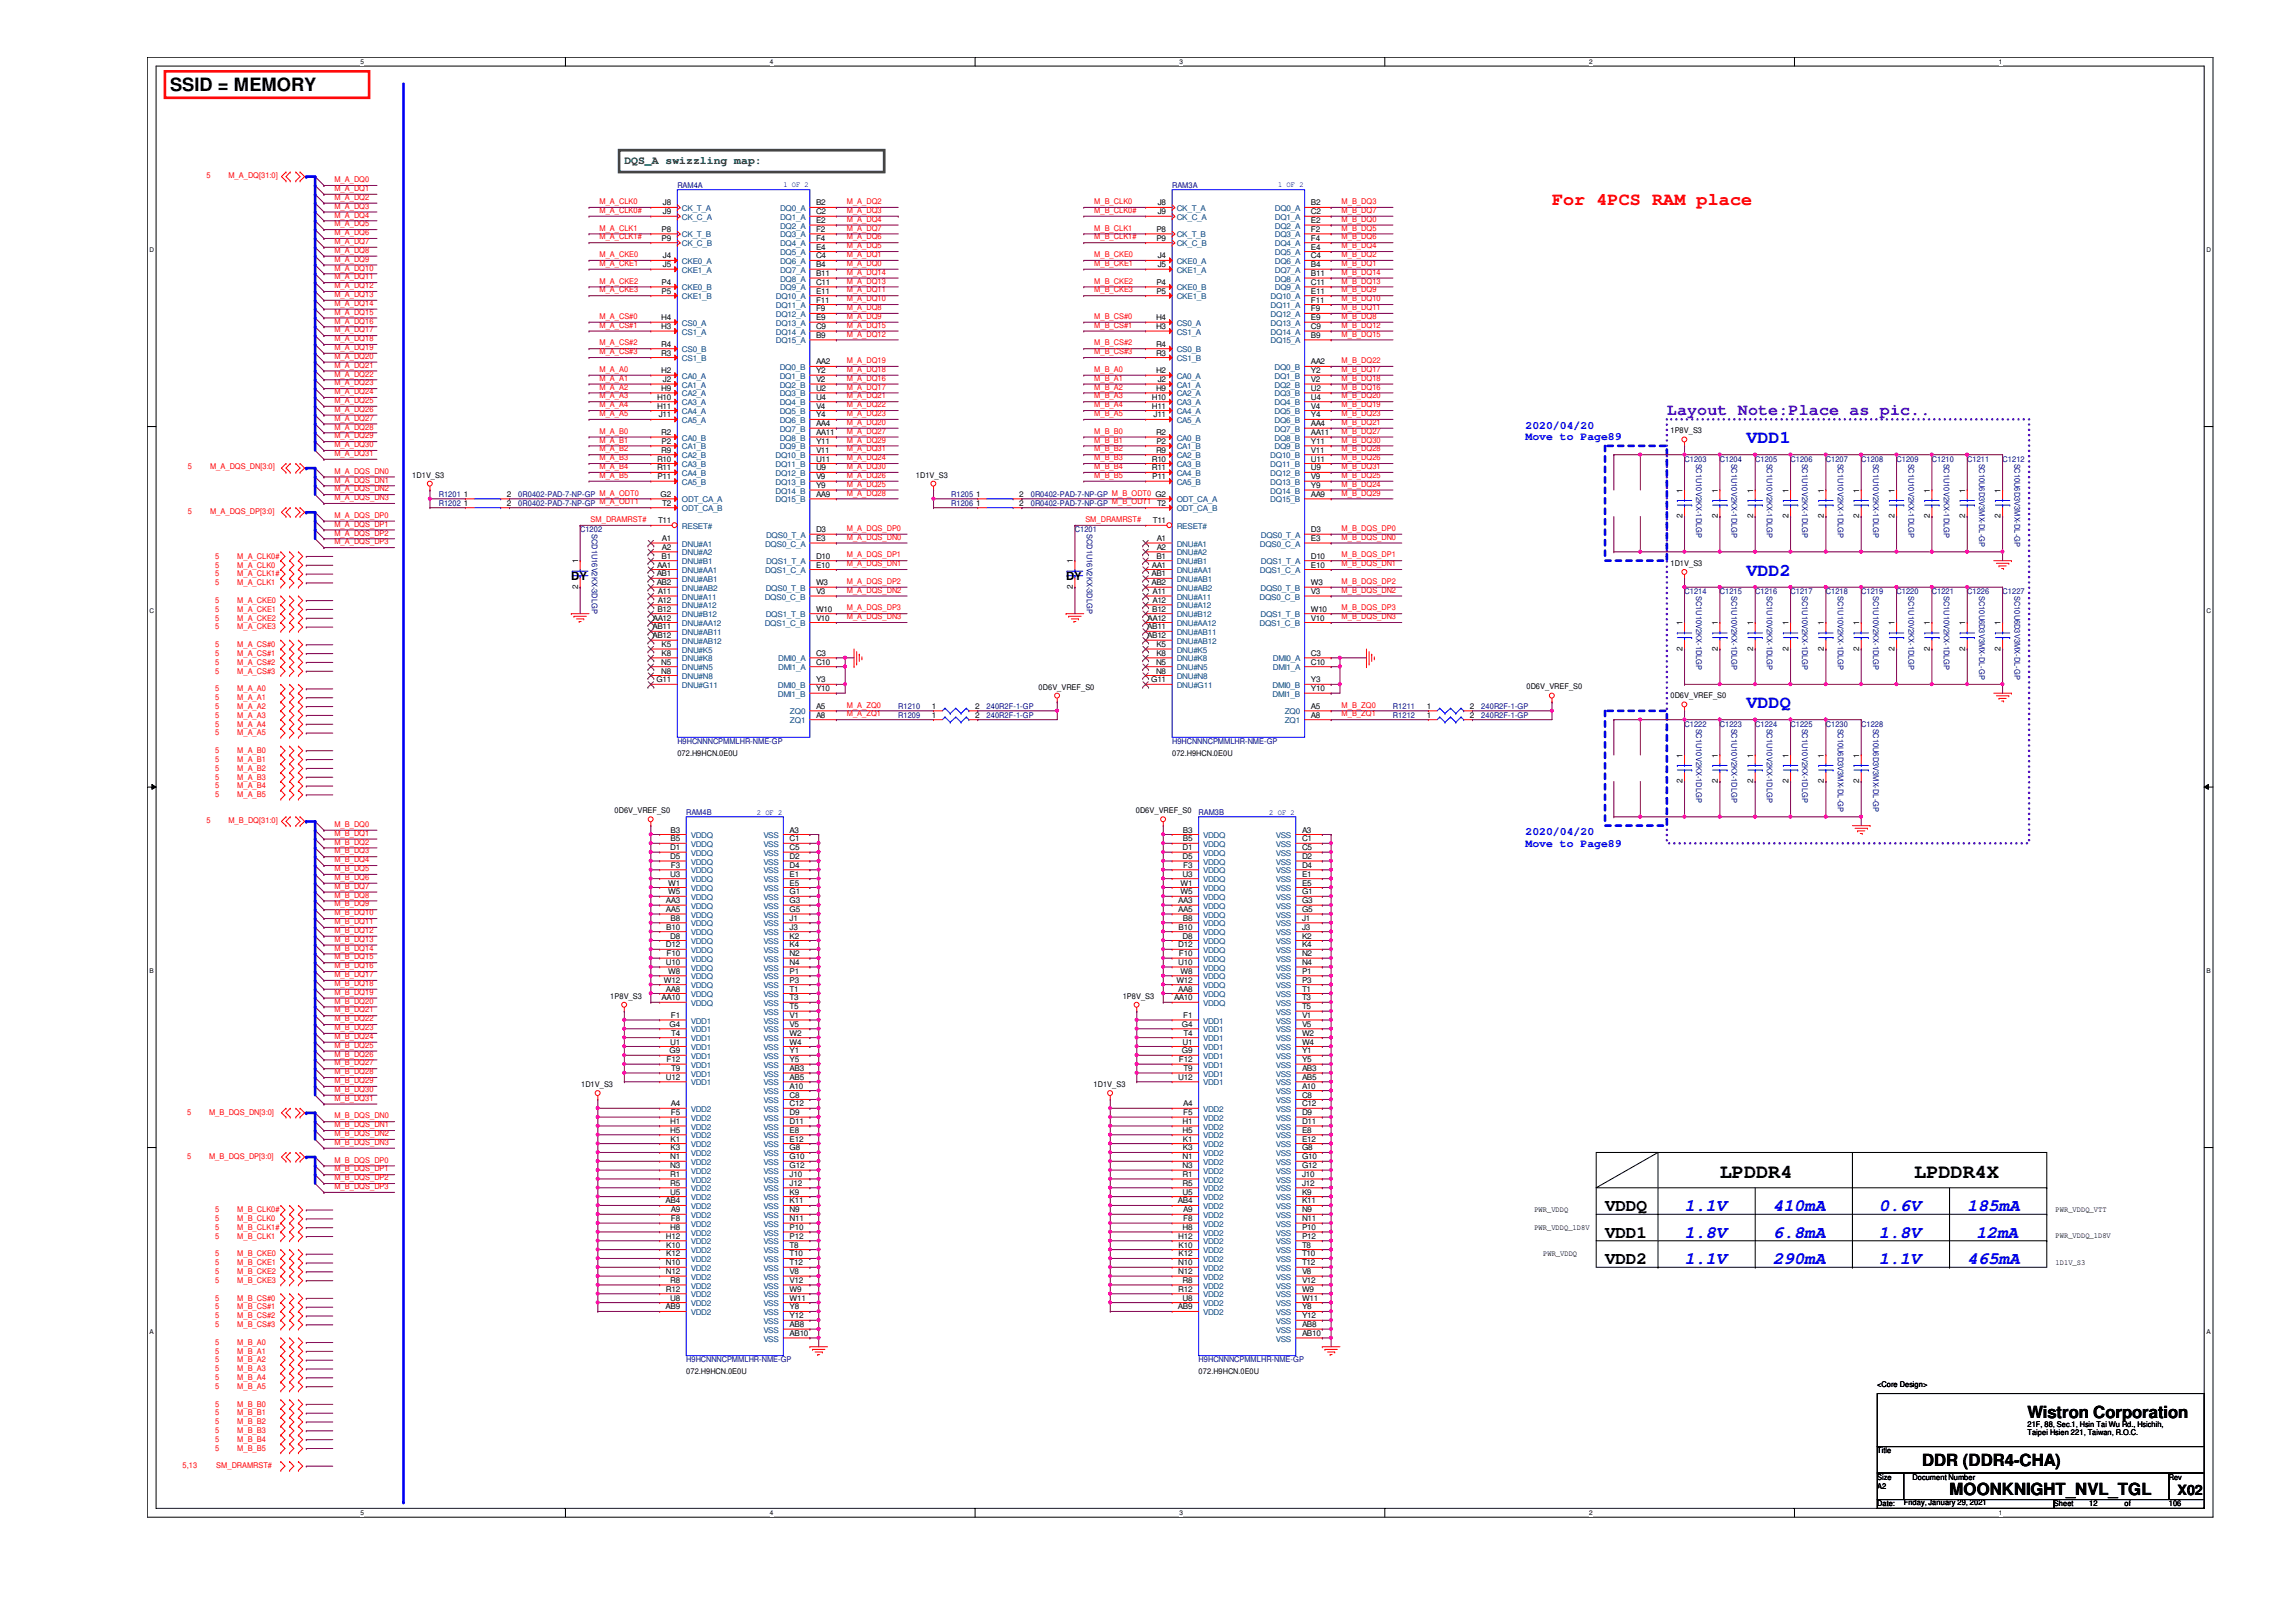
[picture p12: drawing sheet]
<svg xmlns="http://www.w3.org/2000/svg" width="297mm" height="210mm" viewBox="0 0 297 210" stroke-linecap="round" stroke-linejoin="round" font-family="sans-serif">
<defs><g id="words">
<g font-size="2.6">
<text x="222.5" y="152.4">LPDDR4</text>
<text x="247.7" y="152.4">LPDDR4X</text>
</g>
<text font-size="2.4" x="22" y="11.8">SSID = MEMORY</text>
<text font-size="2.4" fill="#f00" x="200.8" y="26.5">For 4PCS RAM place</text>
<g font-size="2.4" fill="#00f">
<text x="225.9" y="57.4">VDD1</text>
<text x="225.9" y="74.5">VDD2</text>
<text x="225.9" y="91.7">VDDQ</text>
</g>
<g font-size="2.3">
<text x="207.6" y="160.1">VDD1</text>
<text x="207.6" y="156.7">VDDQ</text>
<text x="207.6" y="163.6">VDD2</text>
</g>
<g font-size="2.3" fill="#00f">
<text x="217.9" y="156.8">1.1V</text>
<text x="217.9" y="160.2">1.8V</text>
<text x="229.4" y="160.2">6.8mA</text>
<text x="229.4" y="156.8">410mA</text>
<text x="243.1" y="156.8">0.6V</text>
<text x="243.1" y="160.2">1.8V</text>
<text x="254.5" y="156.8">185mA</text>
<text x="255.7" y="160.2">12mA</text>
<text x="217.9" y="163.6">1.1V</text>
<text x="229.4" y="163.6">290mA</text>
<text x="243.1" y="163.6">1.1V</text>
<text x="254.5" y="163.6">465mA</text>
</g>
<text font-size="2.2" fill="#8000ff" x="215.6" y="53.8">Layout Note:Place as pic..</text>
<g font-size="2.2">
<text x="262.3" y="183.5">Wistron Corporation</text>
<text x="248.7" y="189.7">DDR (DDR4-CHA)</text>
<text x="252.2" y="193.5">MOONKNIGHT_NVL_TGL</text>
</g>
<text font-size="1.8" x="281.7" y="193.5">X02</text>
<text font-size="1.5" fill="#008000" x="80.8" y="21.2">DQS_A swizzling map:</text>
<g font-size="1.5" fill="#00f">
<text x="197.4" y="55.5">2020/04/20</text>
<text x="197.4" y="57">Move to Page89</text>
<text x="197.4" y="108.1">2020/04/20</text>
<text x="197.4" y="109.6">Move to Page89</text>
</g>
<g font-size="1.5">
<text x="73.9" y="75.1">DY</text>
<text x="137.9" y="75.1">DY</text>
</g>
<g font-size="1" fill="#f00">
<text x="26.7" y="23">5</text>
<text x="29.5" y="23">M_A_DQ[31:0]</text>
<text x="43.3" y="23.6">M_A_DQ0</text>
<text x="43.3" y="27">M_A_DQ3</text>
<text x="43.3" y="29.3">M_A_DQ5</text>
<text x="43.3" y="28.2">M_A_DQ4</text>
<text x="43.3" y="25.9">M_A_DQ2</text>
<text x="43.3" y="24.7">M_A_DQ1</text>
<text x="77.6" y="27.6">M_A_CLK0#</text>
<text x="77.6" y="26.4">M_A_CLK0</text>
<text x="77.6" y="29.8">M_A_CLK1</text>
<text x="109.6" y="26.4">M_A_DQ2</text>
<text x="109.6" y="27.6">M_A_DQ3</text>
<text x="109.6" y="28.7">M_A_DQ4</text>
<text x="109.6" y="29.8">M_A_DQ7</text>
<text x="141.6" y="27.6">M_B_CLK0#</text>
<text x="141.6" y="26.4">M_B_CLK0</text>
<text x="141.6" y="29.8">M_B_CLK1</text>
<text x="173.6" y="28.7">M_B_DQ0</text>
<text x="173.6" y="26.4">M_B_DQ3</text>
<text x="173.6" y="29.8">M_B_DQ5</text>
<text x="173.6" y="27.6">M_B_DQ7</text>
<text x="43.3" y="33.9">M_A_DQ9</text>
<text x="43.3" y="30.4">M_A_DQ6</text>
<text x="43.3" y="31.6">M_A_DQ7</text>
<text x="43.3" y="35">M_A_DQ10</text>
<text x="43.3" y="32.7">M_A_DQ8</text>
<text x="77.6" y="33.3">M_A_CKE0</text>
<text x="77.6" y="34.4">M_A_CKE1</text>
<text x="77.6" y="31">M_A_CLK1#</text>
<text x="109.6" y="32.1">M_A_DQ5</text>
<text x="109.6" y="34.4">M_A_DQ0</text>
<text x="109.6" y="33.3">M_A_DQ1</text>
<text x="109.6" y="31">M_A_DQ6</text>
<text x="109.6" y="35.6">M_A_DQ14</text>
<text x="141.6" y="34.4">M_B_CKE1</text>
<text x="141.6" y="33.3">M_B_CKE0</text>
<text x="141.6" y="31">M_B_CLK1#</text>
<text x="173.6" y="35.6">M_B_DQ14</text>
<text x="173.6" y="34.4">M_B_DQ1</text>
<text x="173.6" y="33.3">M_B_DQ2</text>
<text x="173.6" y="32.1">M_B_DQ4</text>
<text x="173.6" y="31">M_B_DQ6</text>
<text x="43.3" y="37.3">M_A_DQ12</text>
<text x="43.3" y="40.7">M_A_DQ15</text>
<text x="43.3" y="39.6">M_A_DQ14</text>
<text x="43.3" y="41.9">M_A_DQ16</text>
<text x="43.3" y="36.2">M_A_DQ11</text>
<text x="43.3" y="38.4">M_A_DQ13</text>
<text x="77.6" y="41.3">M_A_CS#0</text>
<text x="77.6" y="37.8">M_A_CKE3</text>
<text x="77.6" y="36.7">M_A_CKE2</text>
<text x="109.6" y="40.1">M_A_DQ8</text>
<text x="109.6" y="41.3">M_A_DQ9</text>
<text x="109.6" y="39">M_A_DQ10</text>
<text x="109.6" y="37.8">M_A_DQ11</text>
<text x="109.6" y="36.7">M_A_DQ13</text>
<text x="141.6" y="41.3">M_B_CS#0</text>
<text x="141.6" y="36.7">M_B_CKE2</text>
<text x="141.6" y="37.8">M_B_CKE3</text>
<text x="173.6" y="40.1">M_B_DQ11</text>
<text x="173.6" y="39">M_B_DQ10</text>
<text x="173.6" y="36.7">M_B_DQ13</text>
<text x="173.6" y="37.8">M_B_DQ9</text>
<text x="173.6" y="41.3">M_B_DQ8</text>
<text x="43.3" y="45.3">M_A_DQ19</text>
<text x="43.3" y="44.2">M_A_DQ18</text>
<text x="43.3" y="47.6">M_A_DQ21</text>
<text x="43.3" y="43">M_A_DQ17</text>
<text x="43.3" y="46.4">M_A_DQ20</text>
<text x="77.6" y="42.4">M_A_CS#1</text>
<text x="77.6" y="44.7">M_A_CS#2</text>
<text x="77.6" y="45.8">M_A_CS#3</text>
<text x="109.6" y="47">M_A_DQ19</text>
<text x="109.6" y="43.6">M_A_DQ12</text>
<text x="109.6" y="42.4">M_A_DQ15</text>
<text x="141.6" y="42.4">M_B_CS#1</text>
<text x="141.6" y="44.7">M_B_CS#2</text>
<text x="141.6" y="45.8">M_B_CS#3</text>
<text x="173.6" y="42.4">M_B_DQ12</text>
<text x="173.6" y="43.6">M_B_DQ15</text>
<text x="173.6" y="47">M_B_DQ22</text>
<text x="43.3" y="53.3">M_A_DQ26</text>
<text x="43.3" y="49.9">M_A_DQ23</text>
<text x="43.3" y="48.7">M_A_DQ22</text>
<text x="43.3" y="51">M_A_DQ24</text>
<text x="43.3" y="52.2">M_A_DQ25</text>
<text x="77.6" y="52.7">M_A_A4</text>
<text x="77.6" y="51.6">M_A_A3</text>
<text x="77.6" y="49.3">M_A_A1</text>
<text x="77.6" y="53.8">M_A_A5</text>
<text x="77.6" y="48.1">M_A_A0</text>
<text x="77.6" y="50.4">M_A_A2</text>
<text x="109.6" y="52.7">M_A_DQ22</text>
<text x="109.6" y="51.6">M_A_DQ21</text>
<text x="109.6" y="49.3">M_A_DQ16</text>
<text x="109.6" y="50.4">M_A_DQ17</text>
<text x="109.6" y="48.1">M_A_DQ18</text>
<text x="109.6" y="53.8">M_A_DQ23</text>
<text x="141.6" y="48.1">M_B_A0</text>
<text x="141.6" y="50.4">M_B_A2</text>
<text x="141.6" y="52.7">M_B_A4</text>
<text x="141.6" y="51.6">M_B_A3</text>
<text x="141.6" y="49.3">M_B_A1</text>
<text x="141.6" y="53.8">M_B_A5</text>
<text x="173.6" y="51.6">M_B_DQ20</text>
<text x="173.6" y="50.4">M_B_DQ16</text>
<text x="173.6" y="48.1">M_B_DQ17</text>
<text x="173.6" y="49.3">M_B_DQ18</text>
<text x="173.6" y="52.7">M_B_DQ19</text>
<text x="173.6" y="53.8">M_B_DQ23</text>
<text x="43.3" y="54.4">M_A_DQ27</text>
<text x="43.3" y="55.6">M_A_DQ28</text>
<text x="43.3" y="56.7">M_A_DQ29</text>
<text x="43.3" y="57.9">M_A_DQ30</text>
<text x="43.3" y="59">M_A_DQ31</text>
<text x="77.6" y="59.6">M_A_B3</text>
<text x="77.6" y="57.3">M_A_B1</text>
<text x="77.6" y="56.1">M_A_B0</text>
<text x="77.6" y="58.4">M_A_B2</text>
<text x="109.6" y="59.6">M_A_DQ24</text>
<text x="109.6" y="56.1">M_A_DQ27</text>
<text x="109.6" y="57.3">M_A_DQ29</text>
<text x="109.6" y="58.4">M_A_DQ31</text>
<text x="109.6" y="55">M_A_DQ20</text>
<text x="141.6" y="56.1">M_B_B0</text>
<text x="141.6" y="58.4">M_B_B2</text>
<text x="141.6" y="59.6">M_B_B3</text>
<text x="141.6" y="57.3">M_B_B1</text>
<text x="173.6" y="55">M_B_DQ21</text>
<text x="173.6" y="59.6">M_B_DQ26</text>
<text x="173.6" y="56.1">M_B_DQ27</text>
<text x="173.6" y="58.4">M_B_DQ28</text>
<text x="173.6" y="57.3">M_B_DQ30</text>
<text x="24.3" y="60.7">5</text>
<text x="27.2" y="60.7">M_A_DQS_DN[3:0]</text>
<text x="43.3" y="64.7">M_A_DQS_DN3</text>
<text x="43.3" y="61.3">M_A_DQS_DN0</text>
<text x="43.3" y="62.4">M_A_DQS_DN1</text>
<text x="43.3" y="63.6">M_A_DQS_DN2</text>
<text x="77.6" y="60.7">M_A_B4</text>
<text x="77.6" y="61.8">M_A_B5</text>
<text x="109.6" y="61.8">M_A_DQ26</text>
<text x="109.6" y="60.7">M_A_DQ30</text>
<text x="109.6" y="63">M_A_DQ25</text>
<text x="109.6" y="64.1">M_A_DQ28</text>
<text x="141.6" y="60.7">M_B_B4</text>
<text x="141.6" y="61.8">M_B_B5</text>
<text x="173.6" y="63">M_B_DQ24</text>
<text x="173.6" y="61.8">M_B_DQ25</text>
<text x="173.6" y="64.1">M_B_DQ29</text>
<text x="173.6" y="60.7">M_B_DQ31</text>
<text x="24.3" y="66.5">5</text>
<text x="27.2" y="66.5">M_A_DQS_DP[3:0]</text>
<text x="43.3" y="70.4">M_A_DQS_DP3</text>
<text x="43.3" y="69.3">M_A_DQS_DP2</text>
<text x="43.3" y="68.2">M_A_DQS_DP1</text>
<text x="43.3" y="67">M_A_DQS_DP0</text>
<text x="76.4" y="67.6">SM_DRAMRST#</text>
<text x="109.6" y="68.7">M_A_DQS_DP0</text>
<text x="109.6" y="69.8">M_A_DQS_DN0</text>
<text x="140.4" y="67.6">SM_DRAMRST#</text>
<text x="173.6" y="69.8">M_B_DQS_DN0</text>
<text x="173.6" y="68.7">M_B_DQS_DP0</text>
<text x="27.9" y="72.3">5</text>
<text x="27.9" y="73.4">5</text>
<text x="27.9" y="74.6">5</text>
<text x="27.9" y="75.7">5</text>
<text x="30.7" y="72.3">M_A_CLK0#</text>
<text x="30.7" y="73.4">M_A_CLK0</text>
<text x="30.7" y="74.6">M_A_CLK1#</text>
<text x="30.7" y="75.7">M_A_CLK1</text>
<text x="109.6" y="72.1">M_A_DQS_DP1</text>
<text x="109.6" y="73.3">M_A_DQS_DN1</text>
<text x="109.6" y="76.7">M_A_DQS_DN2</text>
<text x="109.6" y="75.6">M_A_DQS_DP2</text>
<text x="173.6" y="72.1">M_B_DQS_DP1</text>
<text x="173.6" y="73.3">M_B_DQS_DN1</text>
<text x="173.6" y="76.7">M_B_DQS_DN2</text>
<text x="173.6" y="75.6">M_B_DQS_DP2</text>
<text x="27.9" y="78">5</text>
<text x="27.9" y="79.2">5</text>
<text x="27.9" y="83.7">5</text>
<text x="27.9" y="80.3">5</text>
<text x="27.9" y="81.4">5</text>
<text x="30.7" y="78">M_A_CKE0</text>
<text x="30.7" y="79.2">M_A_CKE1</text>
<text x="30.7" y="83.7">M_A_CS#0</text>
<text x="30.7" y="80.3">M_A_CKE2</text>
<text x="30.7" y="81.4">M_A_CKE3</text>
<text x="109.6" y="79">M_A_DQS_DP3</text>
<text x="109.6" y="80.1">M_A_DQS_DN3</text>
<text x="173.6" y="80.1">M_B_DQS_DN3</text>
<text x="173.6" y="79">M_B_DQS_DP3</text>
<text x="27.9" y="84.9">5</text>
<text x="27.9" y="89.4">5</text>
<text x="27.9" y="86">5</text>
<text x="27.9" y="87.2">5</text>
<text x="30.7" y="84.9">M_A_CS#1</text>
<text x="30.7" y="89.4">M_A_A0</text>
<text x="30.7" y="86">M_A_CS#2</text>
<text x="30.7" y="87.2">M_A_CS#3</text>
<text x="27.9" y="90.6">5</text>
<text x="27.9" y="91.7">5</text>
<text x="27.9" y="92.9">5</text>
<text x="27.9" y="94">5</text>
<text x="27.9" y="95.2">5</text>
<text x="30.7" y="90.6">M_A_A1</text>
<text x="30.7" y="91.7">M_A_A2</text>
<text x="30.7" y="92.9">M_A_A3</text>
<text x="30.7" y="94">M_A_A4</text>
<text x="30.7" y="95.2">M_A_A5</text>
<text x="109.6" y="91.6">M_A_ZQ0</text>
<text x="109.6" y="92.7">M_A_ZQ1</text>
<text x="173.6" y="91.6">M_B_ZQ0</text>
<text x="173.6" y="92.7">M_B_ZQ1</text>
<text x="27.9" y="97.5">5</text>
<text x="27.9" y="98.6">5</text>
<text x="27.9" y="99.7">5</text>
<text x="27.9" y="100.9">5</text>
<text x="30.7" y="97.5">M_A_B0</text>
<text x="30.7" y="98.6">M_A_B1</text>
<text x="30.7" y="99.7">M_A_B2</text>
<text x="30.7" y="100.9">M_A_B3</text>
<text x="26.7" y="106.5">5</text>
<text x="27.9" y="102">5</text>
<text x="27.9" y="103.2">5</text>
<text x="29.5" y="106.5">M_B_DQ[31:0]</text>
<text x="30.7" y="102">M_A_B4</text>
<text x="30.7" y="103.2">M_A_B5</text>
<text x="43.3" y="107">M_B_DQ0</text>
<text x="43.3" y="113.9">M_B_DQ6</text>
<text x="43.3" y="108.2">M_B_DQ1</text>
<text x="43.3" y="109.3">M_B_DQ2</text>
<text x="43.3" y="110.4">M_B_DQ3</text>
<text x="43.3" y="111.6">M_B_DQ4</text>
<text x="43.3" y="112.7">M_B_DQ5</text>
<text x="43.3" y="115">M_B_DQ7</text>
<text x="43.3" y="116.2">M_B_DQ8</text>
<text x="43.3" y="117.3">M_B_DQ9</text>
<text x="43.3" y="118.4">M_B_DQ10</text>
<text x="43.3" y="119.6">M_B_DQ11</text>
<text x="43.3" y="120.7">M_B_DQ12</text>
<text x="43.3" y="121.9">M_B_DQ13</text>
<text x="43.3" y="123">M_B_DQ14</text>
<text x="43.3" y="124.2">M_B_DQ15</text>
<text x="43.3" y="125.3">M_B_DQ16</text>
<text x="43.3" y="126.4">M_B_DQ17</text>
<text x="43.3" y="127.6">M_B_DQ18</text>
<text x="43.3" y="128.7">M_B_DQ19</text>
<text x="43.3" y="129.9">M_B_DQ20</text>
<text x="43.3" y="131">M_B_DQ21</text>
<text x="43.3" y="136.7">M_B_DQ26</text>
<text x="43.3" y="137.9">M_B_DQ27</text>
<text x="43.3" y="132.2">M_B_DQ22</text>
<text x="43.3" y="133.3">M_B_DQ23</text>
<text x="43.3" y="134.5">M_B_DQ24</text>
<text x="43.3" y="135.6">M_B_DQ25</text>
<text x="43.3" y="139">M_B_DQ28</text>
<text x="43.3" y="140.2">M_B_DQ29</text>
<text x="43.3" y="141.3">M_B_DQ30</text>
<text x="43.3" y="142.5">M_B_DQ31</text>
<text x="24.2" y="144.3">5</text>
<text x="27.1" y="144.3">M_B_DQS_DN[3:0]</text>
<text x="43.3" y="144.7">M_B_DQS_DN0</text>
<text x="43.3" y="145.9">M_B_DQS_DN1</text>
<text x="43.3" y="147">M_B_DQS_DN2</text>
<text x="43.3" y="148.2">M_B_DQS_DN3</text>
<text x="24.2" y="150">5</text>
<text x="27.1" y="150">M_B_DQS_DP[3:0]</text>
<text x="43.3" y="150.5">M_B_DQS_DP0</text>
<text x="43.3" y="151.6">M_B_DQS_DP1</text>
<text x="43.3" y="152.7">M_B_DQS_DP2</text>
<text x="43.3" y="153.9">M_B_DQS_DP3</text>
<text x="27.9" y="156.9">5</text>
<text x="27.9" y="158">5</text>
<text x="27.9" y="159.2">5</text>
<text x="27.9" y="160.3">5</text>
<text x="30.7" y="156.9">M_B_CLK0#</text>
<text x="30.7" y="158">M_B_CLK0</text>
<text x="30.7" y="159.2">M_B_CLK1#</text>
<text x="30.7" y="160.3">M_B_CLK1</text>
<text x="27.9" y="162.6">5</text>
<text x="27.9" y="163.7">5</text>
<text x="27.9" y="164.9">5</text>
<text x="27.9" y="166">5</text>
<text x="30.7" y="162.6">M_B_CKE0</text>
<text x="30.7" y="163.7">M_B_CKE1</text>
<text x="30.7" y="164.9">M_B_CKE2</text>
<text x="30.7" y="166">M_B_CKE3</text>
<text x="27.9" y="168.3">5</text>
<text x="27.9" y="169.5">5</text>
<text x="27.9" y="170.6">5</text>
<text x="27.9" y="171.7">5</text>
<text x="30.7" y="168.3">M_B_CS#0</text>
<text x="30.7" y="169.5">M_B_CS#1</text>
<text x="30.7" y="170.6">M_B_CS#2</text>
<text x="30.7" y="171.7">M_B_CS#3</text>
<text x="27.9" y="174">5</text>
<text x="27.9" y="175.2">5</text>
<text x="27.9" y="176.3">5</text>
<text x="27.9" y="177.5">5</text>
<text x="27.9" y="178.6">5</text>
<text x="27.9" y="179.7">5</text>
<text x="30.7" y="174">M_B_A0</text>
<text x="30.7" y="175.2">M_B_A1</text>
<text x="30.7" y="176.3">M_B_A2</text>
<text x="30.7" y="177.5">M_B_A3</text>
<text x="30.7" y="178.6">M_B_A4</text>
<text x="30.7" y="179.7">M_B_A5</text>
<text x="27.9" y="182">5</text>
<text x="27.9" y="183.2">5</text>
<text x="27.9" y="184.3">5</text>
<text x="27.9" y="185.5">5</text>
<text x="30.7" y="182">M_B_B0</text>
<text x="30.7" y="183.2">M_B_B1</text>
<text x="30.7" y="184.3">M_B_B2</text>
<text x="30.7" y="185.5">M_B_B3</text>
<text x="23.6" y="190">5,13</text>
<text x="27.9" y="186.6">5</text>
<text x="27.9" y="187.7">5</text>
<text x="28" y="190">SM_DRAMRST#</text>
<text x="30.7" y="186.6">M_B_B4</text>
<text x="30.7" y="187.7">M_B_B5</text>
</g>
<g font-size="1">
<text x="85.8" y="26.6">J8</text>
<text x="85.8" y="27.7">J9</text>
<text x="105.6" y="26.6">B2</text>
<text x="105.6" y="27.7">C2</text>
<text x="105.6" y="28.9">E2</text>
<text x="149.8" y="26.6">J8</text>
<text x="149.8" y="27.7">J9</text>
<text x="169.6" y="26.6">B2</text>
<text x="169.6" y="27.7">C2</text>
<text x="169.6" y="28.9">E2</text>
<text x="85.6" y="30">P8</text>
<text x="85.6" y="31.2">P9</text>
<text x="85.8" y="33.4">J4</text>
<text x="85.8" y="34.6">J5</text>
<text x="105.6" y="30">F2</text>
<text x="105.6" y="31.2">F4</text>
<text x="105.6" y="32.3">E4</text>
<text x="105.6" y="33.4">C4</text>
<text x="105.6" y="34.6">B4</text>
<text x="105.6" y="35.7">B11</text>
<text x="149.6" y="30">P8</text>
<text x="149.6" y="31.2">P9</text>
<text x="149.8" y="33.4">J4</text>
<text x="149.8" y="34.6">J5</text>
<text x="169.6" y="30">F2</text>
<text x="169.6" y="31.2">F4</text>
<text x="169.6" y="32.3">E4</text>
<text x="169.6" y="33.4">C4</text>
<text x="169.6" y="34.6">B4</text>
<text x="169.6" y="35.7">B11</text>
<text x="85.6" y="41.4">H4</text>
<text x="85.6" y="36.9">P4</text>
<text x="85.6" y="38">P5</text>
<text x="105.6" y="38">E11</text>
<text x="105.6" y="39.2">F11</text>
<text x="105.6" y="40.3">F9</text>
<text x="105.6" y="41.4">E9</text>
<text x="105.6" y="36.9">C11</text>
<text x="149.6" y="41.4">H4</text>
<text x="149.6" y="36.9">P4</text>
<text x="149.6" y="38">P5</text>
<text x="169.6" y="38">E11</text>
<text x="169.6" y="39.2">F11</text>
<text x="169.6" y="40.3">F9</text>
<text x="169.6" y="41.4">E9</text>
<text x="169.6" y="36.9">C11</text>
<text x="85.6" y="42.6">H3</text>
<text x="85.6" y="44.9">R4</text>
<text x="85.6" y="46">R3</text>
<text x="105.6" y="42.6">C9</text>
<text x="105.6" y="43.7">B9</text>
<text x="105.6" y="47.2">AA2</text>
<text x="149.6" y="42.6">H3</text>
<text x="149.6" y="44.9">R4</text>
<text x="149.6" y="46">R3</text>
<text x="169.6" y="42.6">C9</text>
<text x="169.6" y="43.7">B9</text>
<text x="169.6" y="47.2">AA2</text>
<text x="85" y="51.7">H10</text>
<text x="85" y="52.9">H11</text>
<text x="85.6" y="48.3">H2</text>
<text x="85.6" y="50.6">H9</text>
<text x="85.8" y="49.4">J2</text>
<text x="105.6" y="48.3">Y2</text>
<text x="105.6" y="49.4">V2</text>
<text x="105.6" y="50.6">U2</text>
<text x="105.6" y="51.7">U4</text>
<text x="105.6" y="52.9">V4</text>
<text x="149" y="51.7">H10</text>
<text x="149" y="52.9">H11</text>
<text x="149.6" y="48.3">H2</text>
<text x="149.6" y="50.6">H9</text>
<text x="149.8" y="49.4">J2</text>
<text x="169.6" y="48.3">Y2</text>
<text x="169.6" y="49.4">V2</text>
<text x="169.6" y="50.6">U2</text>
<text x="169.6" y="51.7">U4</text>
<text x="169.6" y="52.9">V4</text>
<text x="85" y="59.7">R10</text>
<text x="85.2" y="54">J11</text>
<text x="85.6" y="56.3">R2</text>
<text x="85.6" y="58.6">R9</text>
<text x="85.6" y="57.4">P2</text>
<text x="105.6" y="58.6">V11</text>
<text x="105.6" y="59.7">U11</text>
<text x="105.6" y="54">Y4</text>
<text x="105.6" y="55.2">AA4</text>
<text x="105.6" y="56.3">AA11</text>
<text x="105.6" y="57.4">Y11</text>
<text x="149" y="59.7">R10</text>
<text x="149.2" y="54">J11</text>
<text x="149.6" y="56.3">R2</text>
<text x="149.6" y="58.6">R9</text>
<text x="149.6" y="57.4">P2</text>
<text x="169.6" y="58.6">V11</text>
<text x="169.6" y="59.7">U11</text>
<text x="169.6" y="54">Y4</text>
<text x="169.6" y="55.2">AA4</text>
<text x="169.6" y="56.3">AA11</text>
<text x="169.6" y="57.4">Y11</text>
<text x="216.1" y="56.1">1P8V_S3</text>
<text x="53.3" y="61.8">1D1V_S3</text>
<text x="60" y="64.3">1</text>
<text x="60" y="65.4">1</text>
<text x="65.6" y="64.3">2</text>
<text x="65.6" y="65.4">2</text>
<text x="85" y="60.9">R11</text>
<text x="85" y="62">P11</text>
<text x="85.5" y="64.3">G2</text>
<text x="85.7" y="65.4">T2</text>
<text x="105.6" y="60.9">U9</text>
<text x="105.6" y="62">V9</text>
<text x="105.6" y="63.2">Y9</text>
<text x="105.6" y="64.3">AA9</text>
<text x="118.5" y="61.8">1D1V_S3</text>
<text x="126.3" y="65.4">1</text>
<text x="126.3" y="64.3">1</text>
<text x="131.9" y="65.4">2</text>
<text x="131.9" y="64.3">2</text>
<text x="149" y="60.9">R11</text>
<text x="149.1" y="62">P11</text>
<text x="149.7" y="65.4">T2</text>
<text x="169.6" y="60.9">U9</text>
<text x="169.6" y="62">V9</text>
<text x="169.6" y="63.2">Y9</text>
<text x="169.6" y="64.3">AA9</text>
<text x="217.7" y="63.8" transform="rotate(-90 217.7 63.8)">1</text>
<text x="222.2" y="63.8" transform="rotate(-90 222.2 63.8)">1</text>
<text x="226.8" y="63.8" transform="rotate(-90 226.8 63.8)">1</text>
<text x="231.4" y="63.8" transform="rotate(-90 231.4 63.8)">1</text>
<text x="236" y="63.8" transform="rotate(-90 236 63.8)">1</text>
<text x="240.5" y="63.8" transform="rotate(-90 240.5 63.8)">1</text>
<text x="245.1" y="63.8" transform="rotate(-90 245.1 63.8)">1</text>
<text x="249.7" y="63.8" transform="rotate(-90 249.7 63.8)">1</text>
<text x="254.3" y="63.8" transform="rotate(-90 254.3 63.8)">1</text>
<text x="258.8" y="63.8" transform="rotate(-90 258.8 63.8)">1</text>
<text x="85.1" y="67.7">T11</text>
<text x="85.6" y="70">A1</text>
<text x="85.6" y="71.2">A2</text>
<text x="105.6" y="70">E3</text>
<text x="105.6" y="68.9">D3</text>
<text x="149.1" y="67.7">T11</text>
<text x="149.6" y="70">A1</text>
<text x="149.6" y="71.2">A2</text>
<text x="169.6" y="70">E3</text>
<text x="169.6" y="68.9">D3</text>
<text x="217.7" y="67.1" transform="rotate(-90 217.7 67.1)">2</text>
<text x="222.2" y="67.1" transform="rotate(-90 222.2 67.1)">2</text>
<text x="226.8" y="67.1" transform="rotate(-90 226.8 67.1)">2</text>
<text x="231.4" y="67.1" transform="rotate(-90 231.4 67.1)">2</text>
<text x="236" y="67.1" transform="rotate(-90 236 67.1)">2</text>
<text x="240.5" y="67.1" transform="rotate(-90 240.5 67.1)">2</text>
<text x="245.1" y="67.1" transform="rotate(-90 245.1 67.1)">2</text>
<text x="249.7" y="67.1" transform="rotate(-90 249.7 67.1)">2</text>
<text x="254.3" y="67.1" transform="rotate(-90 254.3 67.1)">2</text>
<text x="258.8" y="67.1" transform="rotate(-90 258.8 67.1)">2</text>
<text x="74.8" y="76.2" transform="rotate(-90 74.8 76.2)">2</text>
<text x="74.8" y="72.9" transform="rotate(-90 74.8 72.9)">1</text>
<text x="85" y="74.6">AB1</text>
<text x="85" y="75.7">AB2</text>
<text x="85" y="73.4">AA1</text>
<text x="85.1" y="76.9">A11</text>
<text x="85.6" y="72.3">B1</text>
<text x="105.6" y="76.9">V3</text>
<text x="105.6" y="75.7">W3</text>
<text x="105.6" y="73.4">E10</text>
<text x="105.6" y="72.3">D10</text>
<text x="138.8" y="76.2" transform="rotate(-90 138.8 76.2)">2</text>
<text x="138.8" y="72.9" transform="rotate(-90 138.8 72.9)">1</text>
<text x="149" y="74.6">AB1</text>
<text x="149" y="75.7">AB2</text>
<text x="149" y="73.4">AA1</text>
<text x="149.1" y="76.9">A11</text>
<text x="149.6" y="72.3">B1</text>
<text x="169.6" y="76.9">V3</text>
<text x="169.6" y="75.7">W3</text>
<text x="169.6" y="73.4">E10</text>
<text x="169.6" y="72.3">D10</text>
<text x="216.1" y="73.2">1D1V_S3</text>
<text x="84.4" y="81.4">AB11</text>
<text x="84.4" y="82.6">AB12</text>
<text x="84.5" y="80.3">AA12</text>
<text x="85" y="79.2">B12</text>
<text x="85.1" y="78">A12</text>
<text x="85.6" y="83.7">K5</text>
<text x="105.6" y="80.3">V10</text>
<text x="105.6" y="79.2">W10</text>
<text x="148.4" y="81.4">AB11</text>
<text x="148.4" y="82.6">AB12</text>
<text x="148.5" y="80.3">AA12</text>
<text x="149.1" y="79.2">B12</text>
<text x="149.1" y="78">A12</text>
<text x="149.6" y="83.7">K5</text>
<text x="169.6" y="80.3">V10</text>
<text x="169.6" y="79.2">W10</text>
<text x="217.7" y="80.9" transform="rotate(-90 217.7 80.9)">1</text>
<text x="222.2" y="80.9" transform="rotate(-90 222.2 80.9)">1</text>
<text x="226.8" y="80.9" transform="rotate(-90 226.8 80.9)">1</text>
<text x="231.4" y="80.9" transform="rotate(-90 231.4 80.9)">1</text>
<text x="236" y="80.9" transform="rotate(-90 236 80.9)">1</text>
<text x="240.5" y="80.9" transform="rotate(-90 240.5 80.9)">1</text>
<text x="245.1" y="80.9" transform="rotate(-90 245.1 80.9)">1</text>
<text x="249.7" y="80.9" transform="rotate(-90 249.7 80.9)">1</text>
<text x="254.3" y="80.9" transform="rotate(-90 254.3 80.9)">1</text>
<text x="258.8" y="80.9" transform="rotate(-90 258.8 80.9)">1</text>
<text x="84.9" y="88.3">G11</text>
<text x="85.6" y="86">N5</text>
<text x="85.6" y="87.2">N8</text>
<text x="85.6" y="84.9">K8</text>
<text x="105.6" y="88.3">Y3</text>
<text x="105.6" y="89.4">Y10</text>
<text x="105.6" y="84.9">C3</text>
<text x="105.6" y="86">C10</text>
<text x="134.4" y="89.3">0D6V_VREF_S0</text>
<text x="148.9" y="88.3">G11</text>
<text x="149.6" y="86">N5</text>
<text x="149.6" y="87.2">N8</text>
<text x="149.6" y="84.9">K8</text>
<text x="169.6" y="88.3">Y3</text>
<text x="169.6" y="89.4">Y10</text>
<text x="169.6" y="84.9">C3</text>
<text x="169.6" y="86">C10</text>
<text x="197.5" y="89.1">0D6V_VREF_S0</text>
<text x="217.7" y="84.2" transform="rotate(-90 217.7 84.2)">2</text>
<text x="222.2" y="84.2" transform="rotate(-90 222.2 84.2)">2</text>
<text x="226.8" y="84.2" transform="rotate(-90 226.8 84.2)">2</text>
<text x="231.4" y="84.2" transform="rotate(-90 231.4 84.2)">2</text>
<text x="236" y="84.2" transform="rotate(-90 236 84.2)">2</text>
<text x="240.5" y="84.2" transform="rotate(-90 240.5 84.2)">2</text>
<text x="245.1" y="84.2" transform="rotate(-90 245.1 84.2)">2</text>
<text x="249.7" y="84.2" transform="rotate(-90 249.7 84.2)">2</text>
<text x="254.3" y="84.2" transform="rotate(-90 254.3 84.2)">2</text>
<text x="258.8" y="84.2" transform="rotate(-90 258.8 84.2)">2</text>
<text x="105.6" y="91.7">A5</text>
<text x="105.6" y="92.9">A8</text>
<text x="120.6" y="91.7">1</text>
<text x="120.6" y="92.9">1</text>
<text x="126.2" y="91.7">2</text>
<text x="126.2" y="92.9">2</text>
<text x="169.6" y="91.7">A5</text>
<text x="169.6" y="92.9">A8</text>
<text x="184.6" y="91.7">1</text>
<text x="184.6" y="92.9">1</text>
<text x="190.2" y="91.7">2</text>
<text x="190.2" y="92.9">2</text>
<text x="216.1" y="90.4">0D6V_VREF_S0</text>
<text x="87.6" y="97.8">072.H9HCN.0E0U</text>
<text x="151.6" y="97.8">072.H9HCN.0E0U</text>
<text x="217.7" y="101.4" transform="rotate(-90 217.7 101.4)">2</text>
<text x="217.7" y="98" transform="rotate(-90 217.7 98)">1</text>
<text x="222.2" y="101.4" transform="rotate(-90 222.2 101.4)">2</text>
<text x="222.2" y="98" transform="rotate(-90 222.2 98)">1</text>
<text x="226.8" y="101.4" transform="rotate(-90 226.8 101.4)">2</text>
<text x="226.8" y="98" transform="rotate(-90 226.8 98)">1</text>
<text x="231.4" y="101.4" transform="rotate(-90 231.4 101.4)">2</text>
<text x="231.4" y="98" transform="rotate(-90 231.4 98)">1</text>
<text x="236" y="101.4" transform="rotate(-90 236 101.4)">2</text>
<text x="236" y="98" transform="rotate(-90 236 98)">1</text>
<text x="240.5" y="101.4" transform="rotate(-90 240.5 101.4)">2</text>
<text x="240.5" y="98" transform="rotate(-90 240.5 98)">1</text>
<text x="79.5" y="105.2">0D6V_VREF_S0</text>
<text x="86.7" y="107.7">B3</text>
<text x="102.2" y="107.7">A3</text>
<text x="146.9" y="105.2">0D6V_VREF_S0</text>
<text x="153" y="107.7">B3</text>
<text x="168.4" y="107.7">A3</text>
<text x="86.7" y="110">D1</text>
<text x="86.7" y="113.5">U3</text>
<text x="86.7" y="111.2">D5</text>
<text x="86.7" y="108.9">B5</text>
<text x="86.8" y="112.3">F3</text>
<text x="102.2" y="111.2">D2</text>
<text x="102.2" y="112.3">D4</text>
<text x="102.2" y="108.9">C1</text>
<text x="102.2" y="110">C5</text>
<text x="102.2" y="113.5">E1</text>
<text x="153" y="110">D1</text>
<text x="153" y="113.5">U3</text>
<text x="153" y="111.2">D5</text>
<text x="153" y="108.9">B5</text>
<text x="153.1" y="112.3">F3</text>
<text x="168.4" y="111.2">D2</text>
<text x="168.4" y="112.3">D4</text>
<text x="168.4" y="108.9">C1</text>
<text x="168.4" y="110">C5</text>
<text x="168.4" y="113.5">E1</text>
<text x="86.1" y="116.9">AA3</text>
<text x="86.1" y="118">AA5</text>
<text x="86.4" y="114.6">W1</text>
<text x="86.4" y="115.7">W5</text>
<text x="86.7" y="119.2">B8</text>
<text x="102.2" y="114.6">E5</text>
<text x="102.2" y="115.7">G1</text>
<text x="102.2" y="116.9">G3</text>
<text x="102.2" y="118">G5</text>
<text x="102.2" y="119.2">J1</text>
<text x="152.4" y="116.9">AA3</text>
<text x="152.4" y="118">AA5</text>
<text x="152.7" y="114.6">W1</text>
<text x="152.7" y="115.7">W5</text>
<text x="153" y="119.2">B8</text>
<text x="168.4" y="114.6">E5</text>
<text x="168.4" y="115.7">G1</text>
<text x="168.4" y="116.9">G3</text>
<text x="168.4" y="118">G5</text>
<text x="168.4" y="119.2">J1</text>
<text x="86.1" y="124.9">U10</text>
<text x="86.1" y="122.6">D12</text>
<text x="86.2" y="120.3">B10</text>
<text x="86.2" y="123.7">F10</text>
<text x="86.7" y="121.5">D8</text>
<text x="102.2" y="120.3">J3</text>
<text x="102.2" y="121.5">K2</text>
<text x="102.2" y="122.6">K4</text>
<text x="102.2" y="123.7">N2</text>
<text x="102.2" y="124.9">N4</text>
<text x="152.4" y="124.9">U10</text>
<text x="152.4" y="122.6">D12</text>
<text x="152.5" y="120.3">B10</text>
<text x="152.5" y="123.7">F10</text>
<text x="153" y="121.5">D8</text>
<text x="168.4" y="120.3">J3</text>
<text x="168.4" y="121.5">K2</text>
<text x="168.4" y="122.6">K4</text>
<text x="168.4" y="123.7">N2</text>
<text x="168.4" y="124.9">N4</text>
<text x="79" y="129.2">1P8V_S3</text>
<text x="85.6" y="129.5">AA10</text>
<text x="85.9" y="127.2">W12</text>
<text x="86.1" y="128.3">AA8</text>
<text x="86.4" y="126">W8</text>
<text x="86.8" y="131.7">F1</text>
<text x="102.2" y="126">P1</text>
<text x="102.2" y="127.2">P3</text>
<text x="102.2" y="128.3">T1</text>
<text x="102.2" y="129.5">T3</text>
<text x="102.2" y="130.6">T5</text>
<text x="102.2" y="131.7">V1</text>
<text x="145.2" y="129.2">1P8V_S3</text>
<text x="151.9" y="129.5">AA10</text>
<text x="152.2" y="127.2">W12</text>
<text x="152.4" y="128.3">AA8</text>
<text x="152.7" y="126">W8</text>
<text x="153.1" y="131.7">F1</text>
<text x="168.4" y="126">P1</text>
<text x="168.4" y="127.2">P3</text>
<text x="168.4" y="128.3">T1</text>
<text x="168.4" y="129.5">T3</text>
<text x="168.4" y="130.6">T5</text>
<text x="168.4" y="131.7">V1</text>
<text x="86.2" y="137.5">F12</text>
<text x="86.6" y="132.9">G4</text>
<text x="86.6" y="136.3">G9</text>
<text x="86.7" y="135.2">U1</text>
<text x="86.8" y="134">T4</text>
<text x="102.2" y="132.9">V5</text>
<text x="102.2" y="134">W2</text>
<text x="102.2" y="135.2">W4</text>
<text x="102.2" y="136.3">Y1</text>
<text x="102.2" y="137.5">Y5</text>
<text x="152.5" y="137.5">F12</text>
<text x="152.9" y="132.9">G4</text>
<text x="152.9" y="136.3">G9</text>
<text x="153" y="135.2">U1</text>
<text x="153.1" y="134">T4</text>
<text x="168.4" y="132.9">V5</text>
<text x="168.4" y="134">W2</text>
<text x="168.4" y="135.2">W4</text>
<text x="168.4" y="136.3">Y1</text>
<text x="168.4" y="137.5">Y5</text>
<text x="75.2" y="140.7">1D1V_S3</text>
<text x="86.1" y="139.7">U12</text>
<text x="86.8" y="143.2">A4</text>
<text x="86.8" y="138.6">T9</text>
<text x="102.2" y="140.9">A10</text>
<text x="102.2" y="138.6">AB3</text>
<text x="102.2" y="139.7">AB5</text>
<text x="102.2" y="143.2">C12</text>
<text x="102.2" y="142">C8</text>
<text x="141.5" y="140.7">1D1V_S3</text>
<text x="152.4" y="139.7">U12</text>
<text x="153.1" y="143.2">A4</text>
<text x="153.1" y="138.6">T9</text>
<text x="168.4" y="140.9">A10</text>
<text x="168.4" y="138.6">AB3</text>
<text x="168.4" y="139.7">AB5</text>
<text x="168.4" y="143.2">C12</text>
<text x="168.4" y="142">C8</text>
<text x="86.7" y="145.5">H1</text>
<text x="86.7" y="146.6">H5</text>
<text x="86.7" y="147.7">K1</text>
<text x="86.7" y="148.9">K3</text>
<text x="86.8" y="144.3">F5</text>
<text x="102.2" y="145.5">D11</text>
<text x="102.2" y="144.3">D9</text>
<text x="102.2" y="147.7">E12</text>
<text x="102.2" y="146.6">E8</text>
<text x="102.2" y="148.9">G8</text>
<text x="153" y="145.5">H1</text>
<text x="153" y="146.6">H5</text>
<text x="153" y="147.7">K1</text>
<text x="153" y="148.9">K3</text>
<text x="153.1" y="144.3">F5</text>
<text x="168.4" y="145.5">D11</text>
<text x="168.4" y="144.3">D9</text>
<text x="168.4" y="147.7">E12</text>
<text x="168.4" y="146.6">E8</text>
<text x="168.4" y="148.9">G8</text>
<text x="86.1" y="155.7">AB4</text>
<text x="86.7" y="150">N1</text>
<text x="86.7" y="151.2">N3</text>
<text x="86.7" y="152.3">R1</text>
<text x="86.7" y="153.5">R5</text>
<text x="86.7" y="154.6">U5</text>
<text x="102.2" y="150">G10</text>
<text x="102.2" y="151.2">G12</text>
<text x="102.2" y="152.3">J10</text>
<text x="102.2" y="153.5">J12</text>
<text x="102.2" y="155.7">K11</text>
<text x="102.2" y="154.6">K9</text>
<text x="152.4" y="155.7">AB4</text>
<text x="153" y="150">N1</text>
<text x="153" y="151.2">N3</text>
<text x="153" y="152.3">R1</text>
<text x="153" y="153.5">R5</text>
<text x="153" y="154.6">U5</text>
<text x="168.4" y="150">G10</text>
<text x="168.4" y="151.2">G12</text>
<text x="168.4" y="152.3">J10</text>
<text x="168.4" y="153.5">J12</text>
<text x="168.4" y="155.7">K11</text>
<text x="168.4" y="154.6">K9</text>
<text x="86.1" y="160.3">H12</text>
<text x="86.2" y="161.5">K10</text>
<text x="86.7" y="159.2">H8</text>
<text x="86.8" y="156.9">A9</text>
<text x="86.8" y="158">F8</text>
<text x="102.2" y="158">N11</text>
<text x="102.2" y="156.9">N9</text>
<text x="102.2" y="159.2">P10</text>
<text x="102.2" y="160.3">P12</text>
<text x="102.2" y="161.5">T8</text>
<text x="152.4" y="160.3">H12</text>
<text x="152.5" y="161.5">K10</text>
<text x="153" y="159.2">H8</text>
<text x="153.1" y="156.9">A9</text>
<text x="153.1" y="158">F8</text>
<text x="168.4" y="158">N11</text>
<text x="168.4" y="156.9">N9</text>
<text x="168.4" y="159.2">P10</text>
<text x="168.4" y="160.3">P12</text>
<text x="168.4" y="161.5">T8</text>
<text x="198.5" y="156.8">PWR_VDDQ</text>
<text x="198.5" y="159.1">PWR_VDDQ_1D8V</text>
<text x="265.9" y="156.8">PWR_VDDQ_VTT</text>
<text x="265.9" y="160.3">PWR_VDDQ_1D8V</text>
<text x="86.1" y="163.7">N10</text>
<text x="86.1" y="164.9">N12</text>
<text x="86.1" y="167.2">R12</text>
<text x="86.2" y="162.6">K12</text>
<text x="86.7" y="166">R8</text>
<text x="102.2" y="162.6">T10</text>
<text x="102.2" y="163.7">T12</text>
<text x="102.2" y="166">V12</text>
<text x="102.2" y="164.9">V8</text>
<text x="102.2" y="167.2">W9</text>
<text x="152.4" y="163.7">N10</text>
<text x="152.4" y="164.9">N12</text>
<text x="152.4" y="167.2">R12</text>
<text x="152.5" y="162.6">K12</text>
<text x="153" y="166">R8</text>
<text x="168.4" y="162.6">T10</text>
<text x="168.4" y="163.7">T12</text>
<text x="168.4" y="166">V12</text>
<text x="168.4" y="164.9">V8</text>
<text x="168.4" y="167.2">W9</text>
<text x="199.6" y="162.6">PWR_VDDQ</text>
<text x="265.9" y="163.7">1D1V_S3</text>
<text x="86.1" y="169.5">AB9</text>
<text x="86.7" y="168.3">U8</text>
<text x="102.2" y="168.3">W11</text>
<text x="102.2" y="169.5">Y8</text>
<text x="102.2" y="170.6">Y12</text>
<text x="102.2" y="171.7">AB8</text>
<text x="102.2" y="172.9">AB10</text>
<text x="152.4" y="169.5">AB9</text>
<text x="153" y="168.3">U8</text>
<text x="168.4" y="168.3">W11</text>
<text x="168.4" y="169.5">Y8</text>
<text x="168.4" y="170.6">Y12</text>
<text x="168.4" y="171.7">AB8</text>
<text x="168.4" y="172.9">AB10</text>
<text x="88.8" y="177.8">072.H9HCN.0E0U</text>
<text x="155.1" y="177.8">072.H9HCN.0E0U</text>
<text x="242.9" y="179.5">&lt;Core Design&gt;</text>
<text x="262.3" y="184.7">21F, 88, Sec.1, Hsin Tai Wu Rd., Hsichih,</text>
<text x="262.3" y="185.7">Taipei Hsien 221, Taiwan, R.O.C.</text>
<text x="242.9" y="188.1">Title</text>
<text x="242.9" y="191.5">Size</text>
<text x="247.4" y="191.5">Document Number</text>
<text x="280.6" y="191.5">Rev</text>
<text x="242.9" y="194.9">Date:</text>
<text x="242.9" y="192.7">A2</text>
<text x="246.3" y="194.7">Friday, January 29, 2021</text>
<text x="265.7" y="194.9">Sheet</text>
<text x="270.3" y="194.9">12</text>
<text x="274.9" y="194.9">of</text>
<text x="280.6" y="194.9">106</text>
</g>
<g font-size="1" fill="#000080">
<text x="87.6" y="24.3">RAM4A</text>
<text x="151.6" y="24.3">RAM3A</text>
<text x="217.9" y="59.7">C1203</text>
<text x="219.5" y="60" transform="rotate(90 219.5 60)">SC1U10V2KX-1DLGP</text>
<text x="222.5" y="59.7">C1204</text>
<text x="224" y="60" transform="rotate(90 224 60)">SC1U10V2KX-1DLGP</text>
<text x="227.1" y="59.7">C1205</text>
<text x="228.6" y="60" transform="rotate(90 228.6 60)">SC1U10V2KX-1DLGP</text>
<text x="231.6" y="59.7">C1206</text>
<text x="233.2" y="60" transform="rotate(90 233.2 60)">SC1U10V2KX-1DLGP</text>
<text x="236.2" y="59.7">C1207</text>
<text x="237.7" y="60" transform="rotate(90 237.7 60)">SC1U10V2KX-1DLGP</text>
<text x="240.8" y="59.7">C1208</text>
<text x="242.3" y="60" transform="rotate(90 242.3 60)">SC1U10V2KX-1DLGP</text>
<text x="245.4" y="59.7">C1209</text>
<text x="246.9" y="60" transform="rotate(90 246.9 60)">SC1U10V2KX-1DLGP</text>
<text x="249.9" y="59.7">C1210</text>
<text x="251.5" y="60" transform="rotate(90 251.5 60)">SC1U10V2KX-1DLGP</text>
<text x="254.5" y="59.7">C1211</text>
<text x="256" y="60" transform="rotate(90 256 60)">SC10U6D3V3MX-DL-GP</text>
<text x="259.1" y="59.7">C1212</text>
<text x="260.6" y="60" transform="rotate(90 260.6 60)">SC10U6D3V3MX-DL-GP</text>
<text x="56.8" y="64.3">R1201</text>
<text x="56.8" y="65.4">R1202</text>
<text x="67.1" y="64.3">0R0402-PAD-7-NP-GP M_A_ODT0</text>
<text x="67.1" y="65.4">0R0402-PAD-7-NP-GP M_A_ODT1</text>
<text x="123.1" y="65.4">R1206</text>
<text x="123.1" y="64.3">R1205</text>
<text x="133.4" y="65.4">0R0402-PAD-7-NP-GP M_B_ODT1</text>
<text x="133.4" y="64.3">0R0402-PAD-7-NP-GP M_B_ODT0 G2</text>
<text x="75.1" y="68.9">C1202</text>
<text x="76.6" y="69.1" transform="rotate(90 76.6 69.1)">SCD1U16V2KX-3DLGP</text>
<text x="139.1" y="68.9">C1201</text>
<text x="140.6" y="69.1" transform="rotate(90 140.6 69.1)">SCD1U16V2KX-3DLGP</text>
<text x="217.9" y="76.9">C1214</text>
<text x="219.5" y="77.1" transform="rotate(90 219.5 77.1)">SC1U10V2KX-1DLGP</text>
<text x="222.5" y="76.9">C1215</text>
<text x="224" y="77.1" transform="rotate(90 224 77.1)">SC1U10V2KX-1DLGP</text>
<text x="227.1" y="76.9">C1216</text>
<text x="228.6" y="77.1" transform="rotate(90 228.6 77.1)">SC1U10V2KX-1DLGP</text>
<text x="231.6" y="76.9">C1217</text>
<text x="233.2" y="77.1" transform="rotate(90 233.2 77.1)">SC1U10V2KX-1DLGP</text>
<text x="236.2" y="76.9">C1218</text>
<text x="237.7" y="77.1" transform="rotate(90 237.7 77.1)">SC1U10V2KX-1DLGP</text>
<text x="240.8" y="76.9">C1219</text>
<text x="242.3" y="77.1" transform="rotate(90 242.3 77.1)">SC1U10V2KX-1DLGP</text>
<text x="245.4" y="76.9">C1220</text>
<text x="246.9" y="77.1" transform="rotate(90 246.9 77.1)">SC1U10V2KX-1DLGP</text>
<text x="249.9" y="76.9">C1221</text>
<text x="251.5" y="77.1" transform="rotate(90 251.5 77.1)">SC1U10V2KX-1DLGP</text>
<text x="254.5" y="76.9">C1226</text>
<text x="256" y="77.1" transform="rotate(90 256 77.1)">SC10U6D3V3MX-DL-GP</text>
<text x="259.1" y="76.9">C1227</text>
<text x="260.6" y="77.1" transform="rotate(90 260.6 77.1)">SC10U6D3V3MX-DL-GP</text>
<text x="116.2" y="91.7">R1210</text>
<text x="116.2" y="92.9">R1209</text>
<text x="127.6" y="91.7">240R2F-1-GP</text>
<text x="127.6" y="92.9">240R2F-1-GP</text>
<text x="180.2" y="91.7">R1211</text>
<text x="180.2" y="92.9">R1212</text>
<text x="191.6" y="91.7">240R2F-1-GP</text>
<text x="191.6" y="92.9">240R2F-1-GP</text>
<text x="217.9" y="94">C1222</text>
<text x="219.5" y="94.3" transform="rotate(90 219.5 94.3)">SC1U10V2KX-1DLGP</text>
<text x="222.5" y="94">C1223</text>
<text x="224" y="94.3" transform="rotate(90 224 94.3)">SC1U10V2KX-1DLGP</text>
<text x="227.1" y="94">C1224</text>
<text x="228.6" y="94.3" transform="rotate(90 228.6 94.3)">SC1U10V2KX-1DLGP</text>
<text x="231.6" y="94">C1225</text>
<text x="233.2" y="94.3" transform="rotate(90 233.2 94.3)">SC1U10V2KX-1DLGP</text>
<text x="236.2" y="94">C1230</text>
<text x="237.7" y="94.3" transform="rotate(90 237.7 94.3)">SC10U6D3V3MX-DL-GP</text>
<text x="240.8" y="94">C1228</text>
<text x="242.3" y="94.3" transform="rotate(90 242.3 94.3)">SC10U6D3V3MX-DL-GP</text>
<text x="87.6" y="96.3">H9HCNNNCPMMLHR-NME-GP</text>
<text x="151.6" y="96.3">H9HCNNNCPMMLHR-NME-GP</text>
<text x="88.8" y="105.5">RAM4B</text>
<text x="155.1" y="105.5">RAM3B</text>
<text x="88.8" y="176.3">H9HCNNNCPMMLHR-NME-GP</text>
<text x="155.1" y="176.3">H9HCNNNCPMMLHR-NME-GP</text>
</g>
<g font-size="1" fill="#004080">
<text x="88.2" y="27.3">CK_T_A</text>
<text x="88.2" y="28.4">CK_C_A</text>
<text x="100.9" y="27.3">DQ0_A</text>
<text x="100.9" y="28.4">DQ1_A</text>
<text x="100.9" y="29.6">DQ2_A</text>
<text x="152.2" y="27.3">CK_T_A</text>
<text x="152.2" y="28.4">CK_C_A</text>
<text x="164.9" y="27.3">DQ0_A</text>
<text x="164.9" y="28.4">DQ1_A</text>
<text x="164.9" y="29.6">DQ2_A</text>
<text x="88.2" y="30.7">CK_T_B</text>
<text x="88.2" y="31.9">CK_C_B</text>
<text x="88.2" y="34.2">CKE0_A</text>
<text x="88.2" y="35.3">CKE1_A</text>
<text x="100.9" y="30.7">DQ3_A</text>
<text x="100.9" y="31.9">DQ4_A</text>
<text x="100.9" y="33">DQ5_A</text>
<text x="100.9" y="34.2">DQ6_A</text>
<text x="100.9" y="35.3">DQ7_A</text>
<text x="152.2" y="30.7">CK_T_B</text>
<text x="152.2" y="31.9">CK_C_B</text>
<text x="152.2" y="34.2">CKE0_A</text>
<text x="152.2" y="35.3">CKE1_A</text>
<text x="164.9" y="30.7">DQ3_A</text>
<text x="164.9" y="31.9">DQ4_A</text>
<text x="164.9" y="33">DQ5_A</text>
<text x="164.9" y="34.2">DQ6_A</text>
<text x="164.9" y="35.3">DQ7_A</text>
<text x="88.2" y="37.6">CKE0_B</text>
<text x="88.2" y="38.7">CKE1_B</text>
<text x="100.4" y="38.7">DQ10_A</text>
<text x="100.4" y="39.9">DQ11_A</text>
<text x="100.4" y="41">DQ12_A</text>
<text x="100.9" y="36.4">DQ8_A</text>
<text x="100.9" y="37.6">DQ9_A</text>
<text x="152.2" y="37.6">CKE0_B</text>
<text x="152.2" y="38.7">CKE1_B</text>
<text x="164.4" y="38.7">DQ10_A</text>
<text x="164.4" y="39.9">DQ11_A</text>
<text x="164.4" y="41">DQ12_A</text>
<text x="164.9" y="36.4">DQ8_A</text>
<text x="164.9" y="37.6">DQ9_A</text>
<text x="88.2" y="42.2">CS0_A</text>
<text x="88.2" y="43.3">CS1_A</text>
<text x="88.2" y="45.6">CS0_B</text>
<text x="88.2" y="46.7">CS1_B</text>
<text x="100.4" y="42.2">DQ13_A</text>
<text x="100.4" y="43.3">DQ14_A</text>
<text x="100.4" y="44.4">DQ15_A</text>
<text x="100.9" y="47.9">DQ0_B</text>
<text x="152.2" y="42.2">CS0_A</text>
<text x="152.2" y="43.3">CS1_A</text>
<text x="152.2" y="45.6">CS0_B</text>
<text x="152.2" y="46.7">CS1_B</text>
<text x="164.4" y="42.2">DQ13_A</text>
<text x="164.4" y="43.3">DQ14_A</text>
<text x="164.4" y="44.4">DQ15_A</text>
<text x="164.9" y="47.9">DQ0_B</text>
<text x="88.2" y="49">CA0_A</text>
<text x="88.2" y="50.2">CA1_A</text>
<text x="88.2" y="51.3">CA2_A</text>
<text x="88.2" y="52.5">CA3_A</text>
<text x="88.2" y="53.6">CA4_A</text>
<text x="100.9" y="49">DQ1_B</text>
<text x="100.9" y="50.2">DQ2_B</text>
<text x="100.9" y="51.3">DQ3_B</text>
<text x="100.9" y="52.5">DQ4_B</text>
<text x="100.9" y="53.6">DQ5_B</text>
<text x="152.2" y="49">CA0_A</text>
<text x="152.2" y="50.2">CA1_A</text>
<text x="152.2" y="51.3">CA2_A</text>
<text x="152.2" y="52.5">CA3_A</text>
<text x="152.2" y="53.6">CA4_A</text>
<text x="164.9" y="49">DQ1_B</text>
<text x="164.9" y="50.2">DQ2_B</text>
<text x="164.9" y="51.3">DQ3_B</text>
<text x="164.9" y="52.5">DQ4_B</text>
<text x="164.9" y="53.6">DQ5_B</text>
<text x="88.2" y="54.7">CA5_A</text>
<text x="88.2" y="57">CA0_B</text>
<text x="88.2" y="58.2">CA1_B</text>
<text x="88.2" y="59.3">CA2_B</text>
<text x="100.3" y="59.3">DQ10_B</text>
<text x="100.9" y="54.7">DQ6_B</text>
<text x="100.9" y="55.9">DQ7_B</text>
<text x="100.9" y="57">DQ8_B</text>
<text x="100.9" y="58.2">DQ9_B</text>
<text x="152.2" y="54.7">CA5_A</text>
<text x="152.2" y="57">CA0_B</text>
<text x="152.2" y="58.2">CA1_B</text>
<text x="152.2" y="59.3">CA2_B</text>
<text x="164.3" y="59.3">DQ10_B</text>
<text x="164.9" y="54.7">DQ6_B</text>
<text x="164.9" y="55.9">DQ7_B</text>
<text x="164.9" y="57">DQ8_B</text>
<text x="164.9" y="58.2">DQ9_B</text>
<text x="88.2" y="60.5">CA3_B</text>
<text x="88.2" y="61.6">CA4_B</text>
<text x="88.2" y="62.7">CA5_B</text>
<text x="88.2" y="65">ODT_CA_A</text>
<text x="100.3" y="60.5">DQ11_B</text>
<text x="100.3" y="61.6">DQ12_B</text>
<text x="100.3" y="62.7">DQ13_B</text>
<text x="100.3" y="63.9">DQ14_B</text>
<text x="100.3" y="65">DQ15_B</text>
<text x="152.2" y="60.5">CA3_B</text>
<text x="152.2" y="61.6">CA4_B</text>
<text x="152.2" y="62.7">CA5_B</text>
<text x="152.2" y="65">ODT_CA_A</text>
<text x="164.3" y="60.5">DQ11_B</text>
<text x="164.3" y="61.6">DQ12_B</text>
<text x="164.3" y="62.7">DQ13_B</text>
<text x="164.3" y="63.9">DQ14_B</text>
<text x="164.3" y="65">DQ15_B</text>
<text x="88.2" y="68.5">RESET#</text>
<text x="88.2" y="66.2">ODT_CA_B</text>
<text x="88.2" y="70.7">DNU#A1</text>
<text x="88.2" y="71.9">DNU#A2</text>
<text x="99" y="70.7">DQS0_C_A</text>
<text x="99.1" y="69.6">DQS0_T_A</text>
<text x="152.2" y="68.5">RESET#</text>
<text x="152.2" y="66.2">ODT_CA_B</text>
<text x="152.2" y="70.7">DNU#A1</text>
<text x="152.2" y="71.9">DNU#A2</text>
<text x="163" y="70.7">DQS0_C_A</text>
<text x="163.1" y="69.6">DQS0_T_A</text>
<text x="88.2" y="73">DNU#B1</text>
<text x="88.2" y="77.6">DNU#A11</text>
<text x="88.2" y="74.2">DNU#AA1</text>
<text x="88.2" y="75.3">DNU#AB1</text>
<text x="88.2" y="76.5">DNU#AB2</text>
<text x="98.9" y="77.6">DQS0_C_B</text>
<text x="99" y="74.2">DQS1_C_A</text>
<text x="99.1" y="76.5">DQS0_T_B</text>
<text x="99.1" y="73">DQS1_T_A</text>
<text x="152.2" y="73">DNU#B1</text>
<text x="152.2" y="77.6">DNU#A11</text>
<text x="152.2" y="74.2">DNU#AA1</text>
<text x="152.2" y="75.3">DNU#AB1</text>
<text x="152.2" y="76.5">DNU#AB2</text>
<text x="162.9" y="77.6">DQS0_C_B</text>
<text x="163" y="74.2">DQS1_C_A</text>
<text x="163.1" y="76.5">DQS0_T_B</text>
<text x="163.1" y="73">DQS1_T_A</text>
<text x="88.2" y="82.2">DNU#AB11</text>
<text x="88.2" y="78.7">DNU#A12</text>
<text x="88.2" y="79.9">DNU#B12</text>
<text x="88.2" y="81">DNU#AA12</text>
<text x="88.2" y="83.3">DNU#AB12</text>
<text x="98.9" y="81">DQS1_C_B</text>
<text x="99.1" y="79.9">DQS1_T_B</text>
<text x="152.2" y="82.2">DNU#AB11</text>
<text x="152.2" y="78.7">DNU#A12</text>
<text x="152.2" y="79.9">DNU#B12</text>
<text x="152.2" y="81">DNU#AA12</text>
<text x="152.2" y="83.3">DNU#AB12</text>
<text x="162.9" y="81">DQS1_C_B</text>
<text x="163.1" y="79.9">DQS1_T_B</text>
<text x="88.2" y="84.5">DNU#K5</text>
<text x="88.2" y="85.6">DNU#K8</text>
<text x="88.2" y="86.7">DNU#N5</text>
<text x="88.2" y="87.9">DNU#N8</text>
<text x="88.2" y="89">DNU#G11</text>
<text x="100.6" y="89">DMI0_B</text>
<text x="100.7" y="85.6">DMI0_A</text>
<text x="100.7" y="86.7">DMI1_A</text>
<text x="152.2" y="84.5">DNU#K5</text>
<text x="152.2" y="85.6">DNU#K8</text>
<text x="152.2" y="86.7">DNU#N5</text>
<text x="152.2" y="87.9">DNU#N8</text>
<text x="152.2" y="89">DNU#G11</text>
<text x="164.6" y="89">DMI0_B</text>
<text x="164.7" y="85.6">DMI0_A</text>
<text x="164.7" y="86.7">DMI1_A</text>
<text x="100.6" y="90.2">DMI1_B</text>
<text x="102.2" y="92.5">ZQ0</text>
<text x="102.2" y="93.6">ZQ1</text>
<text x="164.6" y="90.2">DMI1_B</text>
<text x="166.2" y="92.5">ZQ0</text>
<text x="166.2" y="93.6">ZQ1</text>
<text x="89.4" y="110.7">VDDQ</text>
<text x="89.4" y="108.5">VDDQ</text>
<text x="89.4" y="113">VDDQ</text>
<text x="89.4" y="109.6">VDDQ</text>
<text x="89.4" y="111.9">VDDQ</text>
<text x="98.8" y="108.5">VSS</text>
<text x="98.8" y="111.9">VSS</text>
<text x="98.8" y="113">VSS</text>
<text x="98.8" y="109.6">VSS</text>
<text x="98.8" y="110.7">VSS</text>
<text x="155.7" y="110.7">VDDQ</text>
<text x="155.7" y="108.5">VDDQ</text>
<text x="155.7" y="113">VDDQ</text>
<text x="155.7" y="109.6">VDDQ</text>
<text x="155.7" y="111.9">VDDQ</text>
<text x="165.1" y="108.5">VSS</text>
<text x="165.1" y="111.9">VSS</text>
<text x="165.1" y="113">VSS</text>
<text x="165.1" y="109.6">VSS</text>
<text x="165.1" y="110.7">VSS</text>
<text x="89.4" y="115.3">VDDQ</text>
<text x="89.4" y="114.2">VDDQ</text>
<text x="89.4" y="117.6">VDDQ</text>
<text x="89.4" y="116.5">VDDQ</text>
<text x="89.4" y="118.7">VDDQ</text>
<text x="89.4" y="119.9">VDDQ</text>
<text x="98.8" y="114.2">VSS</text>
<text x="98.8" y="115.3">VSS</text>
<text x="98.8" y="116.5">VSS</text>
<text x="98.8" y="117.6">VSS</text>
<text x="98.8" y="118.7">VSS</text>
<text x="98.8" y="119.9">VSS</text>
<text x="155.7" y="115.3">VDDQ</text>
<text x="155.7" y="114.2">VDDQ</text>
<text x="155.7" y="117.6">VDDQ</text>
<text x="155.7" y="116.5">VDDQ</text>
<text x="155.7" y="118.7">VDDQ</text>
<text x="155.7" y="119.9">VDDQ</text>
<text x="165.1" y="114.2">VSS</text>
<text x="165.1" y="115.3">VSS</text>
<text x="165.1" y="116.5">VSS</text>
<text x="165.1" y="117.6">VSS</text>
<text x="165.1" y="118.7">VSS</text>
<text x="165.1" y="119.9">VSS</text>
<text x="89.4" y="122.2">VDDQ</text>
<text x="89.4" y="121">VDDQ</text>
<text x="89.4" y="124.5">VDDQ</text>
<text x="89.4" y="125.6">VDDQ</text>
<text x="89.4" y="123.3">VDDQ</text>
<text x="98.8" y="121">VSS</text>
<text x="98.8" y="122.2">VSS</text>
<text x="98.8" y="123.3">VSS</text>
<text x="98.8" y="124.5">VSS</text>
<text x="98.8" y="125.6">VSS</text>
<text x="155.7" y="122.2">VDDQ</text>
<text x="155.7" y="121">VDDQ</text>
<text x="155.7" y="124.5">VDDQ</text>
<text x="155.7" y="125.6">VDDQ</text>
<text x="155.7" y="123.3">VDDQ</text>
<text x="165.1" y="121">VSS</text>
<text x="165.1" y="122.2">VSS</text>
<text x="165.1" y="123.3">VSS</text>
<text x="165.1" y="124.5">VSS</text>
<text x="165.1" y="125.6">VSS</text>
<text x="89.4" y="126.7">VDDQ</text>
<text x="89.4" y="129">VDDQ</text>
<text x="89.4" y="130.2">VDDQ</text>
<text x="89.4" y="127.9">VDDQ</text>
<text x="98.8" y="126.7">VSS</text>
<text x="98.8" y="127.9">VSS</text>
<text x="98.8" y="129">VSS</text>
<text x="98.8" y="130.2">VSS</text>
<text x="98.8" y="131.3">VSS</text>
<text x="155.7" y="126.7">VDDQ</text>
<text x="155.7" y="129">VDDQ</text>
<text x="155.7" y="130.2">VDDQ</text>
<text x="155.7" y="127.9">VDDQ</text>
<text x="165.1" y="126.7">VSS</text>
<text x="165.1" y="127.9">VSS</text>
<text x="165.1" y="129">VSS</text>
<text x="165.1" y="130.2">VSS</text>
<text x="165.1" y="131.3">VSS</text>
<text x="89.4" y="132.5">VDD1</text>
<text x="89.4" y="133.6">VDD1</text>
<text x="89.4" y="134.7">VDD1</text>
<text x="89.4" y="135.9">VDD1</text>
<text x="89.4" y="137">VDD1</text>
<text x="98.8" y="132.5">VSS</text>
<text x="98.8" y="133.6">VSS</text>
<text x="98.8" y="134.7">VSS</text>
<text x="98.8" y="135.9">VSS</text>
<text x="98.8" y="137">VSS</text>
<text x="155.7" y="132.5">VDD1</text>
<text x="155.7" y="133.6">VDD1</text>
<text x="155.7" y="134.7">VDD1</text>
<text x="155.7" y="135.9">VDD1</text>
<text x="155.7" y="137">VDD1</text>
<text x="165.1" y="132.5">VSS</text>
<text x="165.1" y="133.6">VSS</text>
<text x="165.1" y="134.7">VSS</text>
<text x="165.1" y="135.9">VSS</text>
<text x="165.1" y="137">VSS</text>
<text x="89.4" y="138.2">VDD1</text>
<text x="89.4" y="139.3">VDD1</text>
<text x="89.4" y="140.5">VDD1</text>
<text x="89.4" y="143.9">VDD2</text>
<text x="98.8" y="141.6">VSS</text>
<text x="98.8" y="139.3">VSS</text>
<text x="98.8" y="140.5">VSS</text>
<text x="98.8" y="143.9">VSS</text>
<text x="98.8" y="142.7">VSS</text>
<text x="98.8" y="138.2">VSS</text>
<text x="155.7" y="138.2">VDD1</text>
<text x="155.7" y="139.3">VDD1</text>
<text x="155.7" y="140.5">VDD1</text>
<text x="155.7" y="143.9">VDD2</text>
<text x="165.1" y="141.6">VSS</text>
<text x="165.1" y="139.3">VSS</text>
<text x="165.1" y="140.5">VSS</text>
<text x="165.1" y="143.9">VSS</text>
<text x="165.1" y="142.7">VSS</text>
<text x="165.1" y="138.2">VSS</text>
<text x="89.4" y="145">VDD2</text>
<text x="89.4" y="146.2">VDD2</text>
<text x="89.4" y="147.3">VDD2</text>
<text x="89.4" y="148.5">VDD2</text>
<text x="89.4" y="149.6">VDD2</text>
<text x="98.8" y="146.2">VSS</text>
<text x="98.8" y="145">VSS</text>
<text x="98.8" y="148.5">VSS</text>
<text x="98.8" y="147.3">VSS</text>
<text x="98.8" y="149.6">VSS</text>
<text x="155.7" y="145">VDD2</text>
<text x="155.7" y="146.2">VDD2</text>
<text x="155.7" y="147.3">VDD2</text>
<text x="155.7" y="148.5">VDD2</text>
<text x="155.7" y="149.6">VDD2</text>
<text x="165.1" y="146.2">VSS</text>
<text x="165.1" y="145">VSS</text>
<text x="165.1" y="148.5">VSS</text>
<text x="165.1" y="147.3">VSS</text>
<text x="165.1" y="149.6">VSS</text>
<text x="89.4" y="150.7">VDD2</text>
<text x="89.4" y="151.9">VDD2</text>
<text x="89.4" y="153">VDD2</text>
<text x="89.4" y="154.2">VDD2</text>
<text x="89.4" y="155.3">VDD2</text>
<text x="98.8" y="150.7">VSS</text>
<text x="98.8" y="151.9">VSS</text>
<text x="98.8" y="153">VSS</text>
<text x="98.8" y="154.2">VSS</text>
<text x="98.8" y="155.3">VSS</text>
<text x="155.7" y="150.7">VDD2</text>
<text x="155.7" y="151.9">VDD2</text>
<text x="155.7" y="153">VDD2</text>
<text x="155.7" y="154.2">VDD2</text>
<text x="155.7" y="155.3">VDD2</text>
<text x="165.1" y="150.7">VSS</text>
<text x="165.1" y="151.9">VSS</text>
<text x="165.1" y="153">VSS</text>
<text x="165.1" y="154.2">VSS</text>
<text x="165.1" y="155.3">VSS</text>
<text x="89.4" y="156.5">VDD2</text>
<text x="89.4" y="157.6">VDD2</text>
<text x="89.4" y="158.7">VDD2</text>
<text x="89.4" y="159.9">VDD2</text>
<text x="89.4" y="161">VDD2</text>
<text x="98.8" y="156.5">VSS</text>
<text x="98.8" y="158.7">VSS</text>
<text x="98.8" y="157.6">VSS</text>
<text x="98.8" y="159.9">VSS</text>
<text x="98.8" y="161">VSS</text>
<text x="155.7" y="156.5">VDD2</text>
<text x="155.7" y="157.6">VDD2</text>
<text x="155.7" y="158.7">VDD2</text>
<text x="155.7" y="159.9">VDD2</text>
<text x="155.7" y="161">VDD2</text>
<text x="165.1" y="156.5">VSS</text>
<text x="165.1" y="158.7">VSS</text>
<text x="165.1" y="157.6">VSS</text>
<text x="165.1" y="159.9">VSS</text>
<text x="165.1" y="161">VSS</text>
<text x="89.4" y="162.2">VDD2</text>
<text x="89.4" y="163.3">VDD2</text>
<text x="89.4" y="164.5">VDD2</text>
<text x="89.4" y="165.6">VDD2</text>
<text x="89.4" y="166.8">VDD2</text>
<text x="89.4" y="167.9">VDD2</text>
<text x="98.8" y="163.3">VSS</text>
<text x="98.8" y="164.5">VSS</text>
<text x="98.8" y="162.2">VSS</text>
<text x="98.8" y="166.8">VSS</text>
<text x="98.8" y="165.6">VSS</text>
<text x="98.8" y="167.9">VSS</text>
<text x="155.7" y="162.2">VDD2</text>
<text x="155.7" y="163.3">VDD2</text>
<text x="155.7" y="164.5">VDD2</text>
<text x="155.7" y="165.6">VDD2</text>
<text x="155.7" y="166.8">VDD2</text>
<text x="155.7" y="167.9">VDD2</text>
<text x="165.1" y="163.3">VSS</text>
<text x="165.1" y="164.5">VSS</text>
<text x="165.1" y="162.2">VSS</text>
<text x="165.1" y="166.8">VSS</text>
<text x="165.1" y="165.6">VSS</text>
<text x="165.1" y="167.9">VSS</text>
<text x="89.4" y="169">VDD2</text>
<text x="89.4" y="170.2">VDD2</text>
<text x="98.8" y="169">VSS</text>
<text x="98.8" y="170.2">VSS</text>
<text x="98.8" y="171.3">VSS</text>
<text x="98.8" y="172.5">VSS</text>
<text x="98.8" y="173.6">VSS</text>
<text x="155.7" y="169">VDD2</text>
<text x="155.7" y="170.2">VDD2</text>
<text x="165.1" y="169">VSS</text>
<text x="165.1" y="170.2">VSS</text>
<text x="165.1" y="171.3">VSS</text>
<text x="165.1" y="172.5">VSS</text>
<text x="165.1" y="173.6">VSS</text>
</g>
<g font-size="1" fill="#00f">
<text x="101.3" y="24.3">1 OF 2</text>
<text x="165.4" y="24.3">1 OF 2</text>
<text x="97.9" y="105.4">2 OF 2</text>
<text x="164.2" y="105.4">2 OF 2</text>
</g>
<g font-size=".8">
<text x="46.7" y="8.3">5</text>
<text x="99.6" y="8.3">4</text>
<text x="152.6" y="8.3">3</text>
<text x="205.6" y="8.3">2</text>
<text x="258.6" y="8.3">1</text>
<text x="19.3" y="32.6">D</text>
<text x="285.5" y="32.6">D</text>
<text x="19.3" y="79.3">C</text>
<text x="285.5" y="79.3">C</text>
<text x="19.3" y="125.9">B</text>
<text x="285.5" y="125.9">B</text>
<text x="19.3" y="172.6">A</text>
<text x="285.5" y="172.6">A</text>
<text x="46.7" y="196.1">5</text>
<text x="99.6" y="196.1">4</text>
<text x="152.6" y="196.1">3</text>
<text x="205.6" y="196.1">2</text>
<text x="258.6" y="196.1">1</text>
</g>
</g></defs>
<path d="M19.1 7.4h267.2v188.9h-267.2zM20.2 8.6h265v186.6h-265z" fill="none" stroke="#000" stroke-width=".13"/>
<g fill="#fff">
<path d="M46.7 7.5h.4v1h-.4z"/>
<path d="M46.7 195.3h.4v1h-.4z"/>
</g>
<path d="M73.2 7.4v1.2M73.2 195.2v1.1" fill="none" stroke="#000" stroke-width=".13"/>
<g fill="#fff">
<path d="M99.6 7.5h.5v1h-.5z"/>
<path d="M99.6 195.3h.5v1h-.5z"/>
</g>
<path d="M126.2 7.4v1.2M126.2 195.2v1.1" fill="none" stroke="#000" stroke-width=".13"/>
<g fill="#fff">
<path d="M152.6 7.5h.5v1h-.5z"/>
<path d="M152.6 195.3h.5v1h-.5z"/>
</g>
<path d="M179.2 7.4v1.2M179.2 195.2v1.1" fill="none" stroke="#000" stroke-width=".13"/>
<g fill="#fff">
<path d="M205.6 7.5h.5v1h-.5z"/>
<path d="M205.6 195.3h.5v1h-.5z"/>
</g>
<path d="M232.2 7.4v1.2M232.2 195.2v1.1" fill="none" stroke="#000" stroke-width=".13"/>
<g fill="#fff">
<path d="M258.6 7.5h.5v1h-.5z"/>
<path d="M258.6 195.3h.5v1h-.5z"/>
<path d="M19.3 31.9h.6v.9h-.6z"/>
<path d="M285.5 31.9h.5v.9h-.5z"/>
<path d="M19.3 78.5h.6v1h-.6z"/>
<path d="M285.5 78.5h.5v1h-.5z"/>
</g>
<path d="M19.1 55.2h1.1M285.2 55.2h1.1" fill="none" stroke="#000" stroke-width=".13"/>
<g fill="#fff">
<path d="M19.3 125.2h.6v.9h-.6z"/>
<path d="M285.5 125.2h.5v.9h-.5z"/>
</g>
<path d="M19.1 101.9h1.1M19.6 101.5l.6 .4-.6 .2zM285.2 101.9l.5-.4v.6zM285.2 101.9h1.1" fill="none" stroke="#000" stroke-width=".13"/>
<path d="M19.6 101.5l.6 .4-.6 .2zM285.2 101.9l.5-.4v.6z" fill="#000"/>
<g fill="#fff">
<path d="M19.3 171.8h.6v1h-.6z"/>
<path d="M285.5 171.8h.5v1h-.5z"/>
</g>
<path d="M19.1 148.5h1.1M285.2 148.5h1.1" fill="none" stroke="#000" stroke-width=".13"/>
<path d="M52.2 10.8v183.6" fill="none" stroke="#00f" stroke-width=".34"/>
<circle cx="52.2" cy="194.4" r=".17" fill="#00f"/>
<path d="M80.1 19.4h34.3v2.9h-34.3z" fill="none" stroke="#008000" stroke-width=".34"/>
<path d="M215.6 54.3h46.9v54.8h-46.9z" fill="none" stroke="#8000ff" stroke-width=".34" stroke-dasharray="0 .7"/>
<g fill="none" stroke="#000" stroke-width=".13">
<path d="M206.5 149.1h58.3v14.9h-58.3zM206.5 157.1h58.3M212.2 149.1h2.3M214.5 149.1l-8 4.6h58.3M214.5 149.1v14.9M227.1 153.7v10.3M239.6 149.1v14.9M252.2 153.7v10.3M264.8 153.7h.1M264.8 157.1h.1M206.5 160.6h58.3M214.5 164h.1"/>
<path d="M227.1 164h.1M239.6 164h.1M252.2 164h.1M264.8 160.6h.1M242.9 180.3h42.3v6.9h-42.3zM242.9 187.2h42.3v3.4h-42.3zM242.9 190.6h3.4v3.5h-3.4zM242.9 194.1h22.8v1.1h-22.8zM246.3 190.6h34.3v3.5h-34.3zM265.7 194.1h19.5v1.1h-19.5zM280.6 190.6h4.6v3.5h-4.6z"/>
</g>
<path d="M21.3 9.2h26.5v3.5h-26.5z" fill="none" stroke="#f00" stroke-width=".34"/>
<path d="M207.6 57.7h8v14.9h-8zM207.6 92h8v14.8h-8z" fill="none" stroke="#00f" stroke-width=".34" stroke-dasharray=".7 .7"/>
<g fill="none" stroke="#f00" stroke-width=".13">
<path d="M37 23.4h.1M37 22.3h.1M37 22.3l-.6 .6 .6 .5M37.5 22.3h.1M37.5 23.4h.1M37.5 22.3l-.5 .6 .5 .5M38.3 23.4h.1M38.3 22.3h.1M38.3 22.3l.5 .6-.5 .5M38.8 23.4h.1M38.8 22.3h.1M38.8 22.3l.6 .6-.6 .5"/>
<path d="M37 60h.1M37 60l-.6 .6 .6 .5M37.5 60h.1M37.5 60l-.5 .6 .5 .5M38.3 60h.1M38.3 60l.5 .6-.5 .5M38.8 60h.1M38.8 60l.6 .6-.6 .5M217.9 57.7h.1M217.9 57.2v.5M36.3 72.6h.1M36.3 71.4h.1"/>
<path d="M36.3 73.7h.1M36.3 78.3h.1M36.3 77.1h.1M36.3 79.4h.1M36.3 74.8h.1M36.3 76h.1M36.3 72.6l.6 .6-.6 .5M36.3 71.4l.6 .6-.6 .6M36.3 73.7l.6 .6-.6 .5M36.3 74.8l.6 .6-.6 .6M36.3 78.3l.6 .6-.6 .5M36.3 77.1l.6 .6-.6 .6"/>
<path d="M36.3 79.4l.6 .6-.6 .6M37 61.1h.1M37 66.8h.1M37 65.7h.1M37 65.7l-.6 .6 .6 .5M37.5 71.4h.1M37.5 72.6h.1M37.5 73.7h.1M37.5 77.1h.1M37.5 78.3h.1M37.5 79.4h.1M37.5 74.8h.1"/>
<path d="M37.5 76h.1M37.5 71.4l.5 .6-.5 .6M37.5 72.6l.5 .6-.5 .5M37.5 73.7l.5 .6-.5 .5M37.5 77.1l.5 .6-.5 .6M37.5 78.3l.5 .6-.5 .5M37.5 79.4l.5 .6-.5 .6M37.5 74.8l.5 .6-.5 .6M37.5 61.1h.1M37.5 65.7h.1M37.5 66.8h.1M37.5 65.7l-.5 .6 .5 .5"/>
<path d="M38.3 61.1h.1M38.3 66.8h.1M38.3 65.7h.1M38.3 65.7l.5 .6-.5 .5M38.6 72.6h.1M38.6 71.4h.1M38.6 73.7h.1M38.6 78.3h.1M38.6 77.1h.1M38.6 79.4h.1M38.6 74.8h.1M38.6 76h.1"/>
<path d="M38.6 71.4l.6 .6-.6 .6M38.6 72.6l.6 .6-.6 .5M38.6 74.8l.6 .6-.6 .6M38.6 77.1l.6 .6-.6 .6M38.6 78.3l.6 .6-.6 .5M38.6 73.7l.6 .6-.6 .5M38.6 79.4l.6 .6-.6 .6M38.8 61.1h.1M38.8 66.8h.1M38.8 65.7h.1M38.8 65.7l.6 .6-.6 .5M55.6 63.4h.1"/>
<path d="M55.6 62.9v.5M73.9 79.4h.1M73.9 79.4h2.3M74.3 79.8h.1M74.3 79.8h1.6M75.1 72.6h.1M75.1 76h.1M75.1 72.6v1.1M75.1 74.8v1.2M120.8 63.4h.1M120.8 62.9v.5M137.9 79.4h.1"/>
<path d="M137.9 79.4h2.3M138.3 79.8h.1M138.3 79.8h1.6M139.1 72.6h.1M139.1 76h.1M139.1 72.6v1.1M139.1 74.8v1.2M168.8 79.4h3.4M168.8 77.1h3.4M168.8 76h3.4M172.2 77.1h.1M172.2 76h.1"/>
<path d="M172.2 79.4h.1M217.9 74.8h.1M217.9 63.4h.1M217.9 66.8h.1M217.9 63.4v1.2M217.9 65.7v1.1M217.9 74.4v.4M236.2 63.4h.1M236.2 66.8h.1M236.2 63.4v1.2M236.2 65.7v1.1M249.9 63.4h.1"/>
<path d="M249.9 66.8h.1M249.9 63.4v1.2M249.9 65.7v1.1M257.9 72.6h2.3M258.3 72.9h1.6M258.6 73.2h.1M258.6 73.2h.9M259 73.6h.2M259.2 73.6h.1M259.9 72.9h.1M260.2 72.6h.1M36.3 84h.1"/>
<path d="M36.3 82.8h.1M36.3 85.1h.1M36.3 89.7h.1M36.3 88.6h.1M36.3 90.8h.1M36.3 92h.1M36.3 93.1h.1M36.3 94.3h.1M36.3 95.4h.1M36.3 80.6h.1M36.3 81.7h.1M36.3 86.3h.1"/>
<path d="M36.3 87.4h.1M36.3 97.7h.1M36.3 96.6h.1M36.3 98.8h.1M36.3 100h.1M36.3 80.6l.6 .6-.6 .5M36.3 84l.6 .6-.6 .5M36.3 82.8l.6 .6-.6 .6M36.3 85.1l.6 .6-.6 .6M36.3 86.3l.6 .6-.6 .5M36.3 89.7l.6 .6-.6 .5M36.3 88.6l.6 .6-.6 .5"/>
<path d="M36.3 90.8l.6 .6-.6 .6M36.3 92l.6 .6-.6 .5M36.3 93.1l.6 .6-.6 .6M36.3 94.3l.6 .6-.6 .5M36.3 96.6l.6 .6-.6 .5M36.3 97.7l.6 .6-.6 .5M36.3 98.8l.6 .6-.6 .6M36.3 100l.6 .6-.6 .5M37.5 82.8h.1M37.5 84h.1M37.5 85.1h.1M37.5 88.6h.1"/>
<path d="M37.5 89.7h.1M37.5 90.8h.1M37.5 92h.1M37.5 93.1h.1M37.5 94.3h.1M37.5 95.4h.1M37.5 80.6h.1M37.5 81.7h.1M37.5 86.3h.1M37.5 87.4h.1M37.5 96.6h.1M37.5 97.7h.1"/>
<path d="M37.5 98.8h.1M37.5 100h.1M37.5 82.8l.5 .6-.5 .6M37.5 84l.5 .6-.5 .5M37.5 85.1l.5 .6-.5 .6M37.5 88.6l.5 .6-.5 .5M37.5 89.7l.5 .6-.5 .5M37.5 90.8l.5 .6-.5 .6M37.5 92l.5 .6-.5 .5M37.5 93.1l.5 .6-.5 .6M37.5 94.3l.5 .6-.5 .5M37.5 80.6l.5 .6-.5 .5"/>
<path d="M37.5 86.3l.5 .6-.5 .5M37.5 96.6l.5 .6-.5 .5M37.5 97.7l.5 .6-.5 .5M37.5 98.8l.5 .6-.5 .6M37.5 100l.5 .6-.5 .5M38.6 84h.1M38.6 82.8h.1M38.6 85.1h.1M38.6 89.7h.1M38.6 88.6h.1M38.6 90.8h.1M38.6 92h.1"/>
<path d="M38.6 93.1h.1M38.6 94.3h.1M38.6 95.4h.1M38.6 80.6h.1M38.6 81.7h.1M38.6 86.3h.1M38.6 87.4h.1M38.6 97.7h.1M38.6 96.6h.1M38.6 98.8h.1M38.6 100h.1M38.6 80.6l.6 .6-.6 .5"/>
<path d="M38.6 82.8l.6 .6-.6 .6M38.6 84l.6 .6-.6 .5M38.6 86.3l.6 .6-.6 .5M38.6 88.6l.6 .6-.6 .5M38.6 89.7l.6 .6-.6 .5M38.6 90.8l.6 .6-.6 .6M38.6 92l.6 .6-.6 .5M38.6 93.1l.6 .6-.6 .6M38.6 94.3l.6 .6-.6 .5M38.6 85.1l.6 .6-.6 .6M38.6 96.6l.6 .6-.6 .5M38.6 97.7l.6 .6-.6 .5"/>
<path d="M38.6 98.8l.6 .6-.6 .6M38.6 100l.6 .6-.6 .5M74.6 80.1h.9M74.9 80.4h.1M74.9 80.4h.3M75.5 80.1h.1M110.5 86.3h.1M110.5 84v2.3M110.8 85.9h.1M110.8 84.3v1.6M111.2 84.7h.1M111.2 84.7v.9"/>
<path d="M111.5 85.3h.1M111.5 85v.3M136.8 90.8h.1M136.8 90.4v.4M138.6 80.1h.9M138.9 80.4h.1M138.9 80.4h.3M139.5 80.1h.1M168.8 89.7h3.4M168.8 88.6h3.4M168.8 80.6h3.4M172.2 88.6h.1"/>
<path d="M172.2 89.7h.1M172.2 80.6h.1M176.8 86.3h.1M176.8 84v2.3M177.1 85.9h.1M177.1 84.3v1.6M177.5 84.7h.1M177.5 84.7v.9M177.8 85.3h.1M177.8 85v.3M200.8 90.8h.1M200.8 90.4v.4"/>
<path d="M217.9 92h.1M217.9 91.5v.5M231.6 80.6h.1M231.6 84h.1M231.6 80.6v1.1M231.6 82.8v1.2M236.2 80.6h.1M236.2 84h.1M236.2 80.6v1.1M236.2 82.8v1.2M245.4 80.6h.1M245.4 84h.1"/>
<path d="M245.4 80.6v1.1M245.4 82.8v1.2M249.9 80.6h.1M249.9 84h.1M249.9 80.6v1.1M249.9 82.8v1.2M254.5 80.6h.1M254.5 84h.1M254.5 80.6v1.1M254.5 82.8v1.2M257.9 89.7h2.3M258.3 90h1.6"/>
<path d="M258.6 90.4h.1M258.6 90.4h.9M259 90.7h.2M259.1 80.6h.1M259.1 84h.1M259.1 80.6v1.1M259.1 82.8v1.2M259.2 90.7h.1M259.9 90h.1M260.2 89.7h.1M36.3 101.1h.1M36.3 102.3h.1"/>
<path d="M36.3 103.4h.1M36.3 101.1l.6 .6-.6 .6M36.3 102.3l.6 .6-.6 .5M37 106.8h.1M37 105.7h.1M37 105.7l-.6 .6 .6 .5M37.5 101.1h.1M37.5 102.3h.1M37.5 103.4h.1M37.5 101.1l.5 .6-.5 .6M37.5 102.3l.5 .6-.5 .5M37.5 105.7h.1"/>
<path d="M37.5 106.8h.1M37.5 105.7l-.5 .6 .5 .5M38.3 106.8h.1M38.3 105.7h.1M38.3 105.7l.5 .6-.5 .5M38.6 101.1h.1M38.6 102.3h.1M38.6 103.4h.1M38.6 101.1l.6 .6-.6 .6M38.6 102.3l.6 .6-.6 .5M38.8 106.8h.1M38.8 105.7h.1"/>
<path d="M38.8 105.7l.6 .6-.6 .5M84.2 106.8h.1M84.2 106.4v.4M85.3 110.3h.1M85.3 114.8h.1M85.3 108h.1M85.3 112.6h.1M85.3 113.7h.1M85.3 117.1h.1M85.3 109.1h.1M85.3 111.4h.1M85.3 116h.1"/>
<path d="M85.3 118.3h.1M85.3 119.4h.1M85.3 110.3h3.5M85.3 114.8h3.5M85.3 108h3.5M85.3 112.6h3.5M85.3 113.7h3.5M85.3 117.1h3.5M85.3 109.1h3.5M85.3 111.4h3.5M85.3 116h3.5M85.3 118.3h3.5"/>
<path d="M85.3 119.4h3.5M101.3 110.3h3.5M101.3 114.8h3.5M101.3 108h3.5M101.3 112.6h3.5M101.3 113.7h3.5M101.3 117.1h3.5M101.3 109.1h3.5M101.3 111.4h3.5M101.3 116h3.5M101.3 118.3h3.5M101.3 119.4h3.5"/>
<path d="M104.8 108h.1M104.8 111.4h.1M104.8 112.6h.1M104.8 109.1h.1M104.8 110.3h.1M104.8 113.7h.1M104.8 114.8h.1M104.8 116h.1M104.8 117.1h.1M104.8 118.3h.1M104.8 119.4h.1M150.5 106.8h.1"/>
<path d="M150.5 106.4v.4M239.6 106.8h2.3M240 107.2h1.6M240.3 107.5h.1M240.3 107.5h1M240.7 107.9h.2M240.9 107.9h.1M241.6 107.2h.1M241.9 106.8h.1M80.8 130.9h.1M80.8 130.4v.5M85.3 121.7h.1"/>
<path d="M85.3 126.3h.1M85.3 128.6h.1M85.3 120.6h.1M85.3 124h.1M85.3 125.1h.1M85.3 129.7h.1M85.3 122.9h.1M85.3 127.4h.1M85.3 132h.1M85.3 133.1h.1M85.3 134.3h.1M85.3 135.4h.1"/>
<path d="M85.3 136.6h.1M85.3 137.7h.1M85.3 138.9h.1M85.3 140h.1M85.3 121.7h3.5M85.3 126.3h3.5M85.3 128.6h3.5M85.3 120.6h3.5M85.3 124h3.5M85.3 125.1h3.5M85.3 129.7h3.5M85.3 122.9h3.5"/>
<path d="M85.3 127.4h3.5M85.3 132h3.5M85.3 133.1h3.5M85.3 134.3h3.5M85.3 135.4h3.5M85.3 136.6h3.5M85.3 137.7h3.5M85.3 138.9h3.5M85.3 140h3.5M101.3 121.7h3.5M101.3 126.3h3.5M101.3 128.6h3.5"/>
<path d="M101.3 120.6h3.5M101.3 124h3.5M101.3 125.1h3.5M101.3 129.7h3.5M101.3 122.9h3.5M101.3 127.4h3.5M101.3 132h3.5M101.3 133.1h3.5M101.3 134.3h3.5M101.3 135.4h3.5M101.3 136.6h3.5M101.3 137.7h3.5"/>
<path d="M101.3 138.9h3.5M101.3 140h3.5M101.3 130.9h3.5M104.8 120.6h.1M104.8 121.7h.1M104.8 122.9h.1M104.8 124h.1M104.8 125.1h.1M104.8 126.3h.1M104.8 127.4h.1M104.8 128.6h.1M104.8 129.7h.1"/>
<path d="M104.8 130.9h.1M104.8 132h.1M104.8 133.1h.1M104.8 138.9h.1M104.8 140h.1M104.8 134.3h.1M104.8 135.4h.1M104.8 136.6h.1M104.8 137.7h.1M147.1 130.9h.1M147.1 130.4v.5M36.3 157.1h.1"/>
<path d="M36.3 156h.1M36.3 158.3h.1M36.3 159.4h.1M36.3 157.1l.6 .6-.6 .6M36.3 156l.6 .6-.6 .5M36.3 158.3l.6 .6-.6 .5M36.3 159.4l.6 .6-.6 .6M37 144.6h.1M37 143.4h.1M37 150.3h.1M37 149.1h.1M37 143.4l-.6 .6 .6 .6"/>
<path d="M37 149.1l-.6 .6 .6 .6M37.5 156h.1M37.5 157.1h.1M37.5 158.3h.1M37.5 159.4h.1M37.5 156l.5 .6-.5 .5M37.5 157.1l.5 .6-.5 .6M37.5 158.3l.5 .6-.5 .5M37.5 159.4l.5 .6-.5 .6M37.5 143.4h.1M37.5 144.6h.1M37.5 149.1h.1"/>
<path d="M37.5 150.3h.1M37.5 143.4l-.5 .6 .5 .6M37.5 149.1l-.5 .6 .5 .6M38.3 144.6h.1M38.3 143.4h.1M38.3 150.3h.1M38.3 149.1h.1M38.3 143.4l.5 .6-.5 .6M38.3 149.1l.5 .6-.5 .6M38.6 157.1h.1M38.6 156h.1M38.6 158.3h.1"/>
<path d="M38.6 159.4h.1M38.6 156l.6 .6-.6 .5M38.6 157.1l.6 .6-.6 .6M38.6 159.4l.6 .6-.6 .6M38.6 158.3l.6 .6-.6 .5M38.8 144.6h.1M38.8 143.4h.1M38.8 150.3h.1M38.8 149.1h.1M38.8 143.4l.6 .6-.6 .6M38.8 149.1l.6 .6-.6 .6M77.3 142.3h.1"/>
<path d="M77.3 141.8v.5M85.3 143.4h.1M85.3 144.6h.1M85.3 145.7h.1M85.3 146.9h.1M85.3 148h.1M85.3 149.1h.1M85.3 150.3h.1M85.3 151.4h.1M85.3 152.6h.1M85.3 153.7h.1M85.3 154.9h.1"/>
<path d="M85.3 156h.1M85.3 157.1h.1M85.3 158.3h.1M85.3 159.4h.1M85.3 143.4h3.5M85.3 144.6h3.5M85.3 145.7h3.5M85.3 146.9h3.5M85.3 148h3.5M85.3 149.1h3.5M85.3 150.3h3.5M85.3 151.4h3.5"/>
<path d="M85.3 152.6h3.5M85.3 153.7h3.5M85.3 154.9h3.5M85.3 156h3.5M85.3 157.1h3.5M85.3 158.3h3.5M85.3 159.4h3.5M101.3 143.4h3.5M101.3 144.6h3.5M101.3 145.7h3.5M101.3 146.9h3.5M101.3 148h3.5"/>
<path d="M101.3 149.1h3.5M101.3 150.3h3.5M101.3 151.4h3.5M101.3 152.6h3.5M101.3 153.7h3.5M101.3 154.9h3.5M101.3 156h3.5M101.3 157.1h3.5M101.3 158.3h3.5M101.3 159.4h3.5M101.3 141.1h3.5M101.3 142.3h3.5"/>
<path d="M104.8 141.1h.1M104.8 143.4h.1M104.8 142.3h.1M104.8 145.7h.1M104.8 144.6h.1M104.8 148h.1M104.8 146.9h.1M104.8 150.3h.1M104.8 151.4h.1M104.8 149.1h.1M104.8 152.6h.1M104.8 153.7h.1"/>
<path d="M104.8 156h.1M104.8 154.9h.1M104.8 158.3h.1M104.8 157.1h.1M104.8 159.4h.1M143.6 142.3h.1M143.6 141.8v.5M36.3 174.3h.1M36.3 173.1h.1M36.3 175.4h.1M36.3 176.6h.1M36.3 177.7h.1"/>
<path d="M36.3 178.9h.1M36.3 162.9h.1M36.3 161.7h.1M36.3 164h.1M36.3 168.6h.1M36.3 167.4h.1M36.3 169.7h.1M36.3 160.6h.1M36.3 165.1h.1M36.3 166.3h.1M36.3 170.9h.1M36.3 172h.1"/>
<path d="M36.3 174.3l.6 .6-.6 .5M36.3 173.1l.6 .6-.6 .6M36.3 175.4l.6 .6-.6 .6M36.3 176.6l.6 .6-.6 .5M36.3 177.7l.6 .6-.6 .6M36.3 178.9l.6 .6-.6 .5M36.3 162.9l.6 .5-.6 .6M36.3 161.7l.6 .6-.6 .6M36.3 164l.6 .6-.6 .5M36.3 165.1l.6 .6-.6 .6M36.3 168.6l.6 .6-.6 .5M36.3 167.4l.6 .6-.6 .6"/>
<path d="M36.3 169.7l.6 .6-.6 .6M36.3 170.9l.6 .5-.6 .6M37.5 173.1h.1M37.5 174.3h.1M37.5 175.4h.1M37.5 176.6h.1M37.5 177.7h.1M37.5 178.9h.1M37.5 161.7h.1M37.5 162.9h.1M37.5 164h.1M37.5 167.4h.1"/>
<path d="M37.5 168.6h.1M37.5 169.7h.1M37.5 160.6h.1M37.5 165.1h.1M37.5 166.3h.1M37.5 170.9h.1M37.5 172h.1M37.5 173.1l.5 .6-.5 .6M37.5 174.3l.5 .6-.5 .5M37.5 175.4l.5 .6-.5 .6M37.5 176.6l.5 .6-.5 .5M37.5 177.7l.5 .6-.5 .6"/>
<path d="M37.5 178.9l.5 .6-.5 .5M37.5 161.7l.5 .6-.5 .6M37.5 162.9l.5 .5-.5 .6M37.5 164l.5 .6-.5 .5M37.5 167.4l.5 .6-.5 .6M37.5 168.6l.5 .6-.5 .5M37.5 169.7l.5 .6-.5 .6M37.5 165.1l.5 .6-.5 .6M37.5 170.9l.5 .5-.5 .6M38.6 174.3h.1M38.6 173.1h.1M38.6 175.4h.1"/>
<path d="M38.6 176.6h.1M38.6 177.7h.1M38.6 178.9h.1M38.6 162.9h.1M38.6 161.7h.1M38.6 164h.1M38.6 168.6h.1M38.6 167.4h.1M38.6 169.7h.1M38.6 160.6h.1M38.6 165.1h.1M38.6 166.3h.1"/>
<path d="M38.6 170.9h.1M38.6 172h.1M38.6 178.9l.6 .6-.6 .5M38.6 170.9l.6 .5-.6 .6M38.6 173.1l.6 .6-.6 .6M38.6 174.3l.6 .6-.6 .5M38.6 175.4l.6 .6-.6 .6M38.6 176.6l.6 .6-.6 .5M38.6 177.7l.6 .6-.6 .6M38.6 161.7l.6 .6-.6 .6M38.6 162.9l.6 .5-.6 .6M38.6 165.1l.6 .6-.6 .6"/>
<path d="M38.6 167.4l.6 .6-.6 .6M38.6 168.6l.6 .6-.6 .5M38.6 164l.6 .6-.6 .5M38.6 169.7l.6 .6-.6 .6M85.3 160.6h.1M85.3 161.7h.1M85.3 162.9h.1M85.3 164h.1M85.3 165.1h.1M85.3 166.3h.1M85.3 167.4h.1M85.3 168.6h.1"/>
<path d="M85.3 169.7h.1M85.3 160.6h3.5M85.3 161.7h3.5M85.3 162.9h3.5M85.3 164h3.5M85.3 165.1h3.5M85.3 166.3h3.5M85.3 167.4h3.5M85.3 168.6h3.5M85.3 169.7h3.5M101.3 160.6h3.5M101.3 161.7h3.5"/>
<path d="M101.3 162.9h3.5M101.3 164h3.5M101.3 165.1h3.5M101.3 166.3h3.5M101.3 167.4h3.5M101.3 168.6h3.5M101.3 169.7h3.5M101.3 170.9h3.5M101.3 172h3.5M101.3 173.1h3.5M104.8 174.3h.1M104.8 160.6h.1"/>
<path d="M104.8 162.9h.1M104.8 164h.1M104.8 161.7h.1M104.8 166.3h.1M104.8 165.1h.1M104.8 167.4h.1M104.8 168.6h.1M104.8 169.7h.1M104.8 170.9h.1M104.8 172h.1M104.8 173.1h.1M104.8 174.3h2.3"/>
<path d="M105.1 174.6h.1M105.1 174.6h1.6M105.5 175h.9M105.8 175.3h.1M105.8 175.3h.2M106.4 175h.1M171.1 174.3h.1M171.1 174.3h2.3M171.4 174.6h.1M171.4 174.6h1.6M171.7 175h1M172.1 175.3h.1"/>
<path d="M172.1 175.3h.2M172.7 175h.1M36.3 182.3h.1M36.3 181.1h.1M36.3 183.4h.1M36.3 184.6h.1M36.3 185.7h.1M36.3 186.9h.1M36.3 188h.1M36.3 180h.1M36.3 190.3h.1M36.3 189.1h.1"/>
<path d="M36.3 182.3l.6 .6-.6 .5M36.3 181.1l.6 .6-.6 .6M36.3 183.4l.6 .6-.6 .6M36.3 184.6l.6 .6-.6 .5M36.3 185.7l.6 .6-.6 .6M36.3 186.9l.6 .6-.6 .5M36.3 189.1l.6 .6-.6 .6M37.5 181.1h.1M37.5 182.3h.1M37.5 183.4h.1M37.5 184.6h.1M37.5 185.7h.1"/>
<path d="M37.5 186.9h.1M37.5 188h.1M37.5 180h.1M37.5 189.1h.1M37.5 190.3h.1M37.5 181.1l.5 .6-.5 .6M37.5 182.3l.5 .6-.5 .5M37.5 183.4l.5 .6-.5 .6M37.5 184.6l.5 .6-.5 .5M37.5 185.7l.5 .6-.5 .6M37.5 186.9l.5 .6-.5 .5M37.5 189.1l.5 .6-.5 .6"/>
<path d="M38.6 182.3h.1M38.6 181.1h.1M38.6 183.4h.1M38.6 184.6h.1M38.6 185.7h.1M38.6 186.9h.1M38.6 188h.1M38.6 180h.1M38.6 190.3h.1M38.6 189.1h.1M38.6 181.1l.6 .6-.6 .6M38.6 182.3l.6 .6-.6 .5"/>
<path d="M38.6 183.4l.6 .6-.6 .6M38.6 184.6l.6 .6-.6 .5M38.6 185.7l.6 .6-.6 .6M38.6 186.9l.6 .6-.6 .5M38.6 189.1l.6 .6-.6 .6"/>
<circle cx="217.9" cy="56.9" r=".32"/>
<circle cx="55.6" cy="62.6" r=".32"/>
<circle cx="120.8" cy="62.6" r=".32"/>
<circle cx="217.9" cy="74" r=".32"/>
<circle cx="136.8" cy="90" r=".32"/>
<circle cx="200.8" cy="90" r=".32"/>
<circle cx="217.9" cy="91.2" r=".32"/>
<circle cx="84.2" cy="106" r=".32"/>
<circle cx="150.5" cy="106" r=".32"/>
<circle cx="80.7" cy="130" r=".32"/>
<circle cx="147" cy="130" r=".32"/>
<circle cx="77.3" cy="141.5" r=".32"/>
<circle cx="143.6" cy="141.5" r=".32"/>
</g>
<g fill="none" stroke="#800040" stroke-width=".13">
<path d="M40.8 24l1.1 1.1M40.8 32l1.1 1.1M40.8 30.9l1.1 1.1M40.8 29.7l1.1 1.2M40.8 28.6l1.1 1.1M40.8 27.4l1.1 1.2M40.8 26.3l1.1 1.1M40.8 25.1l1.1 1.2M40.8 37.7l1.1 1.2M40.8 36.6l1.1 1.1M40.8 38.9l1.1 1.1M40.8 35.4l1.1 1.2"/>
<path d="M40.8 34.3l1.1 1.1M40.8 33.1l1.1 1.2M40.8 22.9l1.1 1.1M41.9 25.1h.1M41.9 33.1h.1M41.9 32h.1M41.9 30.9h.1M41.9 29.7h.1M41.9 28.6h.1M41.9 27.4h.1M41.9 26.3h.1M41.9 38.9h.1"/>
<path d="M41.9 37.7h.1M41.9 36.6h.1M41.9 35.4h.1M41.9 34.3h.1M41.9 24h.1M40.8 40l1.1 1.1M40.8 41.1l1.1 1.2M40.8 43.4l1.1 1.2M40.8 51.4l1.1 1.2M40.8 50.3l1.1 1.1M40.8 49.1l1.1 1.2M40.8 48l1.1 1.1"/>
<path d="M40.8 46.9l1.1 1.1M40.8 45.7l1.1 1.2M40.8 44.6l1.1 1.1M40.8 57.1l1.1 1.2M40.8 56l1.1 1.1M40.8 58.3l1.1 1.1M40.8 54.9l1.1 1.1M40.8 53.7l1.1 1.2M40.8 52.6l1.1 1.1M40.8 42.3l1.1 1.1M41.9 40h.1M41.9 41.1h.1"/>
<path d="M41.9 42.3h.1M41.9 44.6h.1M41.9 52.6h.1M41.9 51.4h.1M41.9 50.3h.1M41.9 49.1h.1M41.9 48h.1M41.9 46.9h.1M41.9 45.7h.1M41.9 58.3h.1M41.9 57.1h.1M41.9 59.4h.1"/>
<path d="M41.9 56h.1M41.9 54.9h.1M41.9 53.7h.1M41.9 43.4h.1M40.8 60.6l1.1 1.1M40.8 61.7l1.1 1.2M40.8 62.9l1.1 1.1M40.8 64l1.1 1.2M40.8 66.3l1.1 1.1M40.8 67.4l1.1 1.2M40.8 68.6l1.1 1.1M40.8 69.7l1.1 1.2"/>
<path d="M41.9 61.7h.1M41.9 62.9h.1M41.9 64h.1M41.9 65.2h.1M41.9 67.4h.1M41.9 68.6h.1M41.9 69.7h.1M41.9 70.9h.1M40.8 107.4l1.1 1.2M40.8 115.4l1.1 1.2M40.8 114.3l1.1 1.1M40.8 113.2l1.1 1.1"/>
<path d="M40.8 112l1.1 1.2M40.8 110.9l1.1 1.1M40.8 109.7l1.1 1.2M40.8 108.6l1.1 1.1M40.8 118.9l1.1 1.1M40.8 117.7l1.1 1.2M40.8 116.6l1.1 1.1M40.8 106.3l1.1 1.1M41.9 108.6h.1M41.9 116.6h.1M41.9 115.4h.1M41.9 114.3h.1"/>
<path d="M41.9 113.2h.1M41.9 112h.1M41.9 110.9h.1M41.9 109.7h.1M41.9 118.9h.1M41.9 117.7h.1M41.9 107.4h.1M40.8 121.2l1.1 1.1M40.8 120l1.1 1.2M40.8 122.3l1.1 1.1M40.8 123.4l1.1 1.2M40.8 124.6l1.1 1.1"/>
<path d="M40.8 126.9l1.1 1.1M40.8 134.9l1.1 1.1M40.8 133.7l1.1 1.2M40.8 132.6l1.1 1.1M40.8 131.4l1.1 1.2M40.8 130.3l1.1 1.1M40.8 129.2l1.1 1.1M40.8 128l1.1 1.2M40.8 139.4l1.1 1.2M40.8 138.3l1.1 1.1M40.8 137.2l1.1 1.1M40.8 136l1.1 1.2"/>
<path d="M40.8 125.7l1.1 1.2M41.9 122.3h.1M41.9 121.2h.1M41.9 123.4h.1M41.9 120h.1M41.9 124.6h.1M41.9 125.7h.1M41.9 128h.1M41.9 136h.1M41.9 134.9h.1M41.9 133.7h.1M41.9 132.6h.1"/>
<path d="M41.9 131.4h.1M41.9 130.3h.1M41.9 129.2h.1M41.9 139.4h.1M41.9 138.3h.1M41.9 137.2h.1M41.9 126.9h.1M40.8 140.6l1.1 1.1M40.8 141.7l1.1 1.2M40.8 144l1.1 1.2M40.8 145.2l1.1 1.1M40.8 146.3l1.1 1.1"/>
<path d="M40.8 147.4l1.1 1.2M40.8 149.7l1.1 1.2M40.8 150.9l1.1 1.1M40.8 152l1.1 1.2M40.8 153.2l1.1 1.1M41.9 141.7h.1M41.9 140.6h.1M41.9 142.9h.1M41.9 145.2h.1M41.9 146.3h.1M41.9 147.4h.1M41.9 148.6h.1"/>
<path d="M41.9 150.9h.1M41.9 152h.1M41.9 153.2h.1M41.9 154.3h.1"/>
</g>
<g fill="none" stroke="#00f" stroke-width=".13">
<path d="M151.6 24.6h17.2v70.8h-17.2zM74 74.5h.1M74 73.9h.1M74 74.5h2.1M74 73.9h2.1M75.1 73.9h.1M75.1 74.5h.1M75.1 73.7v.2M75.1 74.5v.3M138 74.5h.1M138 73.9h.1M138 74.5h2.1"/>
<path d="M138 73.9h2.1M139.1 73.9h.1M139.1 74.5h.1M139.1 73.7v.2M139.1 74.5v.3M217 64.8h.1M217 64.8h1.9M217 65.4h1.9M217.9 64.8h.1M217.9 65.4h.1M217.9 64.6v.2M217.9 65.4v.3"/>
<path d="M218.9 65.4h.1M235.3 64.8h.1M235.3 64.8h1.9M235.3 65.4h1.9M236.2 64.8h.1M236.2 65.4h.1M236.2 64.6v.2M236.2 65.4v.3M237.2 65.4h.1M249 64.8h.1M249 64.8h1.9M249 65.4h1.9"/>
<path d="M249.9 64.8h.1M249.9 65.4h.1M249.9 64.6v.2M249.9 65.4v.3M250.9 65.4h.1M230.7 81.9h.1M230.7 81.9h1.9M230.7 82.5h1.9M231.6 81.9h.1M231.6 82.5h.1M231.6 81.7v.2M231.6 82.5v.3"/>
<path d="M232.6 82.5h.1M235.3 81.9h.1M235.3 81.9h1.9M235.3 82.5h1.9M236.2 81.9h.1M236.2 82.5h.1M236.2 81.7v.2M236.2 82.5v.3M237.2 82.5h.1M244.4 81.9h.1M244.4 81.9h1.9M244.4 82.5h1.9"/>
<path d="M245.4 81.9h.1M245.4 82.5h.1M245.4 81.7v.2M245.4 82.5v.3M246.3 82.5h.1M249 81.9h.1M249 81.9h1.9M249 82.5h1.9M249.9 81.9h.1M249.9 82.5h.1M249.9 81.7v.2M249.9 82.5v.3"/>
<path d="M250.9 82.5h.1M253.6 81.9h.1M253.6 81.9h1.8M253.6 82.5h1.8M254.5 81.9h.1M254.5 82.5h.1M254.5 81.7v.2M254.5 82.5v.3M255.4 82.5h.1M258.1 81.9h.1M258.1 81.9h1.9M258.1 82.5h1.9"/>
<path d="M259.1 81.9h.1M259.1 82.5h.1M259.1 81.7v.2M259.1 82.5v.3M260 82.5h.1M88.8 105.7h12.5v69.7h-12.5z"/>
</g>
<circle cx="151.3" cy="68" r=".32" fill="#fff"/>
<g fill="none" stroke="#f00" stroke-width=".13">
<path d="M148.2 26.8h.1M148.2 28h.1M148.2 30.3h.1M148.2 31.4h.1M148.2 26.8h3.4M148.2 28h3.4M148.2 30.3h3.4M148.2 31.4h3.4M151.6 27.2h.1M151.6 28.3h.1M151.6 30.6h.1M151.6 31.7h.1"/>
<path d="M151.6 26.5l.4 .3M151.6 27.6l.4 .4M151.6 29.9l.4 .4M151.6 31.1l.4 .3M152 26.8h.1M152 28h.1M152 30.3h.1M152 31.4h.1M152 26.8l-.4 .4M152 28l-.4 .3M152 30.3l-.4 .3M152 31.4l-.4 .3"/>
<path d="M148.2 68h.1M148.2 68h2.8"/>
<circle cx="151.3" cy="68" r=".32"/>
</g>
<path d="M151.3 33.4l.3 .3-.3 .3z" fill="#f00"/>
<path d="M148.2 33.7h.1M148.2 33.7h3.4M151.3 33.4l.3 .3-.3 .3z" fill="none" stroke="#f00" stroke-width=".13"/>
<path d="M151.3 34.5l.3 .3-.3 .4z" fill="#f00"/>
<path d="M148.2 34.8h.1M148.2 34.8h3.4M151.3 34.5l.3 .3-.3 .4z" fill="none" stroke="#f00" stroke-width=".13"/>
<path d="M151.3 36.8l.3 .3-.3 .4z" fill="#f00"/>
<path d="M148.2 37.1h.1M148.2 37.1h3.4M151.3 36.8l.3 .3-.3 .4z" fill="none" stroke="#f00" stroke-width=".13"/>
<path d="M151.3 37.9l.3 .4-.3 .3z" fill="#f00"/>
<path d="M148.2 38.3h.1M148.2 38.3h3.4M151.3 37.9l.3 .4-.3 .3z" fill="none" stroke="#f00" stroke-width=".13"/>
<path d="M151.3 41.4l.3 .3-.3 .3z" fill="#f00"/>
<path d="M148.2 41.7h.1M148.2 41.7h3.4M151.3 41.4l.3 .3-.3 .3z" fill="none" stroke="#f00" stroke-width=".13"/>
<path d="M151.3 42.5l.3 .3-.3 .4z" fill="#f00"/>
<path d="M148.2 42.8h.1M148.2 42.8h3.4M151.3 42.5l.3 .3-.3 .4z" fill="none" stroke="#f00" stroke-width=".13"/>
<path d="M151.3 44.8l.3 .3-.3 .4z" fill="#f00"/>
<path d="M148.2 45.1h.1M148.2 45.1h3.4M151.3 44.8l.3 .3-.3 .4z" fill="none" stroke="#f00" stroke-width=".13"/>
<path d="M151.3 45.9l.3 .4-.3 .3z" fill="#f00"/>
<path d="M148.2 46.3h.1M148.2 46.3h3.4M151.3 45.9l.3 .4-.3 .3z" fill="none" stroke="#f00" stroke-width=".13"/>
<path d="M151.3 48.2l.3 .4-.3 .3z" fill="#f00"/>
<path d="M148.2 48.6h.1M148.2 48.6h3.4M151.3 48.2l.3 .4-.3 .3z" fill="none" stroke="#f00" stroke-width=".13"/>
<path d="M151.3 49.4l.3 .3-.3 .3z" fill="#f00"/>
<path d="M148.2 49.7h.1M148.2 49.7h3.4M151.3 49.4l.3 .3-.3 .3z" fill="none" stroke="#f00" stroke-width=".13"/>
<path d="M151.3 50.5l.3 .3-.3 .4z" fill="#f00"/>
<path d="M148.2 50.8h.1M148.2 50.8h3.4M151.3 50.5l.3 .3-.3 .4z" fill="none" stroke="#f00" stroke-width=".13"/>
<path d="M151.3 51.6l.3 .4-.3 .3z" fill="#f00"/>
<path d="M148.2 52h.1M148.2 52h3.4M151.3 51.6l.3 .4-.3 .3z" fill="none" stroke="#f00" stroke-width=".13"/>
<path d="M151.3 52.8l.3 .3-.3 .4z" fill="#f00"/>
<path d="M148.2 53.1h.1M148.2 53.1h3.4M151.3 52.8l.3 .3-.3 .4z" fill="none" stroke="#f00" stroke-width=".13"/>
<path d="M151.3 53.9l.3 .4-.3 .3z" fill="#f00"/>
<path d="M148.2 54.3h.1M148.2 54.3h3.4M151.3 53.9l.3 .4-.3 .3z" fill="none" stroke="#f00" stroke-width=".13"/>
<path d="M151.3 56.2l.3 .4-.3 .3z" fill="#f00"/>
<path d="M148.2 56.6h.1M148.2 56.6h3.4M151.3 56.2l.3 .4-.3 .3z" fill="none" stroke="#f00" stroke-width=".13"/>
<path d="M151.3 57.4l.3 .3-.3 .3z" fill="#f00"/>
<path d="M148.2 57.7h.1M148.2 57.7h3.4M151.3 57.4l.3 .3-.3 .3z" fill="none" stroke="#f00" stroke-width=".13"/>
<path d="M151.3 58.5l.3 .3-.3 .4z" fill="#f00"/>
<path d="M148.2 58.8h.1M148.2 58.8h3.4M151.3 58.5l.3 .3-.3 .4z" fill="none" stroke="#f00" stroke-width=".13"/>
<path d="M151.3 59.6l.3 .4-.3 .3z" fill="#f00"/>
<path d="M148.2 60h.1M148.2 60h3.4M151.3 59.6l.3 .4-.3 .3z" fill="none" stroke="#f00" stroke-width=".13"/>
<path d="M151.3 60.8l.3 .3-.3 .4z" fill="#f00"/>
<path d="M148.2 61.1h.1M148.2 61.1h3.4M151.3 60.8l.3 .3-.3 .4z" fill="none" stroke="#f00" stroke-width=".13"/>
<path d="M151.3 61.9l.3 .4-.3 .3z" fill="#f00"/>
<path d="M148.2 62.3h.1M148.2 62.3h3.4M151.3 61.9l.3 .4-.3 .3z" fill="none" stroke="#f00" stroke-width=".13"/>
<path d="M151.3 64.2l.3 .4-.3 .3z" fill="#f00"/>
<path d="M148.2 64.6h.1M148.2 64.6h3.4M151.3 64.2l.3 .4-.3 .3z" fill="none" stroke="#f00" stroke-width=".13"/>
<path d="M151.3 65.4l.3 .3-.3 .3z" fill="#f00"/>
<g fill="none" stroke="#f00" stroke-width=".13">
<path d="M168.8 26.8h3.4M168.8 28h3.4M168.8 38.3h3.4M168.8 39.4h3.4M168.8 29.1h3.4M168.8 30.3h3.4M168.8 31.4h3.4M168.8 32.6h3.4M168.8 33.7h3.4M168.8 34.8h3.4M168.8 36h3.4M168.8 37.1h3.4"/>
<path d="M172.2 26.8h.1M172.2 28h.1M172.2 38.3h.1M172.2 39.4h.1M172.2 29.1h.1M172.2 30.3h.1M172.2 31.4h.1M172.2 32.6h.1M172.2 33.7h.1M172.2 34.8h.1M172.2 36h.1M172.2 37.1h.1"/>
<path d="M168.8 40.6h3.4M168.8 41.7h3.4M168.8 42.8h3.4M168.8 44h3.4M168.8 47.4h3.4M168.8 48.6h3.4M168.8 58.8h3.4M168.8 60h3.4M168.8 49.7h3.4M168.8 50.8h3.4M168.8 52h3.4M168.8 53.1h3.4"/>
<path d="M168.8 54.3h3.4M168.8 55.4h3.4M168.8 56.6h3.4M168.8 57.7h3.4M172.2 40.6h.1M172.2 41.7h.1M172.2 42.8h.1M172.2 44h.1M172.2 47.4h.1M172.2 48.6h.1M172.2 58.8h.1M172.2 60h.1"/>
<path d="M172.2 49.7h.1M172.2 50.8h.1M172.2 52h.1M172.2 53.1h.1M172.2 54.3h.1M172.2 55.4h.1M172.2 56.6h.1M172.2 57.7h.1M104.8 77.1h3.4M104.8 79.4h3.4M104.8 76h3.4M108.2 77.1h.1"/>
<path d="M108.2 76h.1M108.2 79.4h.1M126.5 65.7h.1M126.5 65.7h1.1M131.1 65.7h1.1M132.2 65.7h.1M148.2 65.7h.1M148.2 70.3h.1M148.2 72.6h.1M148.2 71.4h.1M148.2 77.1h.1M148.2 78.3h.1"/>
<path d="M148.2 79.4h.1M148.2 73.7h.1M148.2 74.8h.1M148.2 76h.1M148.2 65.7h3.4M148.2 70.3h3.4M148.2 72.6h3.4M148.2 71.4h3.4M148.2 77.1h3.4M148.2 78.3h3.4M148.2 79.4h3.4M148.2 73.7h3.4"/>
<path d="M148.2 74.8h3.4M148.2 76h3.4M151.3 65.4l.3 .3-.3 .3zM168.8 70.3h3.4M168.8 72.6h3.4M168.8 73.7h3.4M168.8 69.1h3.4M168.8 61.1h3.4M168.8 62.3h3.4M168.8 63.4h3.4M168.8 64.6h3.4M172.2 70.3h.1"/>
<path d="M172.2 69.1h.1M172.2 73.7h.1M172.2 72.6h.1M172.2 61.1h.1M172.2 62.3h.1M172.2 63.4h.1M172.2 64.6h.1M104.8 80.6h3.4M104.8 88.6h3.4M104.8 89.7h3.4M108.2 88.6h.1M108.2 89.7h.1"/>
<path d="M108.2 80.6h.1M120.8 92h.1M120.8 92h1.1M125.3 92h1.2M126.5 92h.1M148.2 84h.1M148.2 85.1h.1M148.2 81.7h.1M148.2 80.6h.1M148.2 82.8h.1M148.2 86.3h.1M148.2 87.4h.1"/>
<path d="M148.2 88.6h.1M148.2 84h3.4M148.2 85.1h3.4M148.2 81.7h3.4M148.2 80.6h3.4M148.2 82.8h3.4M148.2 86.3h3.4M148.2 87.4h3.4M148.2 88.6h3.4M168.8 85.1h3.4M168.8 86.3h3.4M168.8 92h3.4"/>
<path d="M168.8 93.1h3.4M172.2 85.1h.1M172.2 86.3h.1M172.2 92h.1M172.2 93.1h.1"/>
</g>
<g fill="none" stroke="#804000" stroke-width=".13">
<path d="M147.8 70.7h.1M147.8 72.9h.1M147.8 71.8h.1M147.8 77.5h.1M147.8 78.7h.1M147.8 79.8h.1M147.8 74.1h.1M147.8 75.2h.1M147.8 76.4h.1M147.9 69.9l.7 .8M147.9 72.2l.7 .7M147.9 71.1l.7 .7"/>
<path d="M147.9 76.8l.7 .7M147.9 77.9l.7 .8M147.9 79.1l.7 .7M147.9 73.4l.7 .7M147.9 74.5l.7 .7M147.9 75.6l.7 .8M148.5 69.9l-.7 .8M148.5 72.2l-.7 .7M148.5 71.1l-.7 .7M148.5 76.8l-.7 .7M148.5 77.9l-.7 .8M148.5 79.1l-.7 .7"/>
<path d="M148.5 73.4l-.7 .7M148.5 74.5l-.7 .7M148.5 75.6l-.7 .8M148.6 70.7h.1M148.6 72.9h.1M148.6 71.8h.1M148.6 77.5h.1M148.6 78.7h.1M148.6 79.8h.1M148.6 74.1h.1M148.6 75.2h.1M148.6 76.4h.1"/>
<path d="M147.8 84.4h.1M147.8 85.5h.1M147.8 82.1h.1M147.8 80.9h.1M147.8 83.2h.1M147.8 86.7h.1M147.8 87.8h.1M147.8 88.9h.1M147.9 83.7l.7 .7M147.9 84.8l.7 .7M147.9 81.4l.7 .7M147.9 80.2l.7 .7"/>
<path d="M147.9 82.5l.7 .7M147.9 85.9l.7 .8M147.9 87.1l.7 .7M147.9 88.2l.7 .7M148.5 83.7l-.7 .7M148.5 84.8l-.7 .7M148.5 81.4l-.7 .7M148.5 80.2l-.7 .7M148.5 82.5l-.7 .7M148.5 85.9l-.7 .8M148.5 87.1l-.7 .7M148.5 88.2l-.7 .7"/>
<path d="M148.6 84.4h.1M148.6 85.5h.1M148.6 82.1h.1M148.6 80.9h.1M148.6 83.2h.1M148.6 86.7h.1M148.6 87.8h.1M148.6 88.9h.1"/>
</g>
<g fill="none" stroke="#00f" stroke-width=".13">
<path d="M87.6 24.6h17.2v70.8h-17.2zM127.6 65.7h3.5M131.1 65.7h.1M122.3 91.7h.1M122.3 91.7l-.4 .3M122.3 91.7l.6 .6M122.9 92.3h.1M123.7 91.7h.1M123.7 91.7l-.8 .6M123.7 91.7l.6 .6M124.3 92.3h.1M125 91.7h.1"/>
<path d="M125 91.7l-.7 .6M125 91.7l.3 .3M125.3 92h.1"/>
</g>
<circle cx="87.3" cy="68" r=".32" fill="#fff"/>
<g fill="none" stroke="#f00" stroke-width=".13">
<path d="M84.2 26.8h.1M84.2 28h.1M84.2 30.3h.1M84.2 31.4h.1M84.2 26.8h3.4M84.2 28h3.4M84.2 30.3h3.4M84.2 31.4h3.4M87.6 27.2h.1M87.6 28.3h.1M87.6 30.6h.1M87.6 31.7h.1"/>
<path d="M87.6 26.5l.4 .3M87.6 27.6l.4 .4M87.6 29.9l.4 .4M87.6 31.1l.4 .3M88 26.8h.1M88 28h.1M88 30.3h.1M88 31.4h.1M88 26.8l-.4 .4M88 28l-.4 .3M88 30.3l-.4 .3M88 31.4l-.4 .3"/>
<path d="M84.2 68h.1M84.2 68h2.8"/>
<circle cx="87.3" cy="68" r=".32"/>
</g>
<path d="M87.3 33.4l.3 .3-.3 .3z" fill="#f00"/>
<path d="M84.2 33.7h.1M84.2 33.7h3.4M87.3 33.4l.3 .3-.3 .3z" fill="none" stroke="#f00" stroke-width=".13"/>
<path d="M87.3 34.5l.3 .3-.3 .4z" fill="#f00"/>
<path d="M84.2 34.8h.1M84.2 34.8h3.4M87.3 34.5l.3 .3-.3 .4z" fill="none" stroke="#f00" stroke-width=".13"/>
<path d="M87.3 36.8l.3 .3-.3 .4z" fill="#f00"/>
<path d="M84.2 37.1h.1M84.2 37.1h3.4M87.3 36.8l.3 .3-.3 .4z" fill="none" stroke="#f00" stroke-width=".13"/>
<path d="M87.3 37.9l.3 .4-.3 .3z" fill="#f00"/>
<path d="M84.2 38.3h.1M84.2 38.3h3.4M87.3 37.9l.3 .4-.3 .3z" fill="none" stroke="#f00" stroke-width=".13"/>
<path d="M87.3 41.4l.3 .3-.3 .3z" fill="#f00"/>
<path d="M84.2 41.7h.1M84.2 41.7h3.4M87.3 41.4l.3 .3-.3 .3z" fill="none" stroke="#f00" stroke-width=".13"/>
<path d="M87.3 42.5l.3 .3-.3 .4z" fill="#f00"/>
<path d="M84.2 42.8h.1M84.2 42.8h3.4M87.3 42.5l.3 .3-.3 .4z" fill="none" stroke="#f00" stroke-width=".13"/>
<path d="M87.3 44.8l.3 .3-.3 .4z" fill="#f00"/>
<path d="M84.2 45.1h.1M84.2 45.1h3.4M87.3 44.8l.3 .3-.3 .4z" fill="none" stroke="#f00" stroke-width=".13"/>
<path d="M87.3 45.9l.3 .4-.3 .3z" fill="#f00"/>
<path d="M84.2 46.3h.1M84.2 46.3h3.4M87.3 45.9l.3 .4-.3 .3z" fill="none" stroke="#f00" stroke-width=".13"/>
<path d="M87.3 48.2l.3 .4-.3 .3z" fill="#f00"/>
<path d="M84.2 48.6h.1M84.2 48.6h3.4M87.3 48.2l.3 .4-.3 .3z" fill="none" stroke="#f00" stroke-width=".13"/>
<path d="M87.3 49.4l.3 .3-.3 .3z" fill="#f00"/>
<path d="M84.2 49.7h.1M84.2 49.7h3.4M87.3 49.4l.3 .3-.3 .3z" fill="none" stroke="#f00" stroke-width=".13"/>
<path d="M87.3 50.5l.3 .3-.3 .4z" fill="#f00"/>
<path d="M84.2 50.8h.1M84.2 50.8h3.4M87.3 50.5l.3 .3-.3 .4z" fill="none" stroke="#f00" stroke-width=".13"/>
<path d="M87.3 51.6l.3 .4-.3 .3z" fill="#f00"/>
<path d="M84.2 52h.1M84.2 52h3.4M87.3 51.6l.3 .4-.3 .3z" fill="none" stroke="#f00" stroke-width=".13"/>
<path d="M87.3 52.8l.3 .3-.3 .4z" fill="#f00"/>
<path d="M84.2 53.1h.1M84.2 53.1h3.4M87.3 52.8l.3 .3-.3 .4z" fill="none" stroke="#f00" stroke-width=".13"/>
<path d="M87.3 53.9l.3 .4-.3 .3z" fill="#f00"/>
<path d="M84.2 54.3h.1M84.2 54.3h3.4M87.3 53.9l.3 .4-.3 .3z" fill="none" stroke="#f00" stroke-width=".13"/>
<path d="M87.3 56.2l.3 .4-.3 .3z" fill="#f00"/>
<path d="M84.2 56.6h.1M84.2 56.6h3.4M87.3 56.2l.3 .4-.3 .3z" fill="none" stroke="#f00" stroke-width=".13"/>
<path d="M87.3 57.4l.3 .3-.3 .3z" fill="#f00"/>
<path d="M84.2 57.7h.1M84.2 57.7h3.4M87.3 57.4l.3 .3-.3 .3z" fill="none" stroke="#f00" stroke-width=".13"/>
<path d="M87.3 58.5l.3 .3-.3 .4z" fill="#f00"/>
<path d="M84.2 58.8h.1M84.2 58.8h3.4M87.3 58.5l.3 .3-.3 .4z" fill="none" stroke="#f00" stroke-width=".13"/>
<path d="M87.3 59.6l.3 .4-.3 .3z" fill="#f00"/>
<path d="M84.2 60h.1M84.2 60h3.4M87.3 59.6l.3 .4-.3 .3z" fill="none" stroke="#f00" stroke-width=".13"/>
<path d="M87.3 60.8l.3 .3-.3 .4z" fill="#f00"/>
<path d="M84.2 61.1h.1M84.2 61.1h3.4M87.3 60.8l.3 .3-.3 .4z" fill="none" stroke="#f00" stroke-width=".13"/>
<path d="M87.3 61.9l.3 .4-.3 .3z" fill="#f00"/>
<path d="M84.2 62.3h.1M84.2 62.3h3.4M87.3 61.9l.3 .4-.3 .3z" fill="none" stroke="#f00" stroke-width=".13"/>
<path d="M87.3 64.2l.3 .4-.3 .3z" fill="#f00"/>
<path d="M84.2 64.6h.1M84.2 64.6h3.4M87.3 64.2l.3 .4-.3 .3z" fill="none" stroke="#f00" stroke-width=".13"/>
<path d="M87.3 65.4l.3 .3-.3 .3z" fill="#f00"/>
<g fill="none" stroke="#f00" stroke-width=".13">
<path d="M104.8 26.8h3.4M104.8 28h3.4M104.8 38.3h3.4M104.8 39.4h3.4M104.8 29.1h3.4M104.8 30.3h3.4M104.8 31.4h3.4M104.8 32.6h3.4M104.8 33.7h3.4M104.8 34.8h3.4M104.8 36h3.4M104.8 37.1h3.4"/>
<path d="M108.2 26.8h.1M108.2 28h.1M108.2 38.3h.1M108.2 39.4h.1M108.2 29.1h.1M108.2 30.3h.1M108.2 31.4h.1M108.2 32.6h.1M108.2 33.7h.1M108.2 34.8h.1M108.2 36h.1M108.2 37.1h.1"/>
<path d="M104.8 40.6h3.4M104.8 41.7h3.4M104.8 42.8h3.4M104.8 44h3.4M104.8 47.4h3.4M104.8 48.6h3.4M104.8 58.8h3.4M104.8 60h3.4M104.8 49.7h3.4M104.8 50.8h3.4M104.8 52h3.4M104.8 53.1h3.4"/>
<path d="M104.8 54.3h3.4M104.8 55.4h3.4M104.8 56.6h3.4M104.8 57.7h3.4M108.2 40.6h.1M108.2 41.7h.1M108.2 42.8h.1M108.2 44h.1M108.2 47.4h.1M108.2 48.6h.1M108.2 58.8h.1M108.2 60h.1"/>
<path d="M108.2 49.7h.1M108.2 50.8h.1M108.2 52h.1M108.2 53.1h.1M108.2 54.3h.1M108.2 55.4h.1M108.2 56.6h.1M108.2 57.7h.1M60.2 64.6h.1M60.2 65.7h.1M60.2 65.7h1.1M60.2 64.6h1.1"/>
<path d="M64.8 65.7h1.1M64.8 64.6h1.1M65.9 64.6h.1M65.9 65.7h.1M84.2 65.7h.1M84.2 70.3h.1M84.2 72.6h.1M84.2 71.4h.1M84.2 77.1h.1M84.2 78.3h.1M84.2 79.4h.1M84.2 73.7h.1"/>
<path d="M84.2 74.8h.1M84.2 76h.1M84.2 65.7h3.4M84.2 70.3h3.4M84.2 72.6h3.4M84.2 71.4h3.4M84.2 77.1h3.4M84.2 78.3h3.4M84.2 79.4h3.4M84.2 73.7h3.4M84.2 74.8h3.4M84.2 76h3.4"/>
<path d="M87.3 65.4l.3 .3-.3 .3zM104.8 70.3h3.4M104.8 72.6h3.4M104.8 73.7h3.4M104.8 69.1h3.4M104.8 61.1h3.4M104.8 62.3h3.4M104.8 63.4h3.4M104.8 64.6h3.4M108.2 70.3h.1M108.2 69.1h.1M108.2 73.7h.1"/>
<path d="M108.2 72.6h.1M108.2 61.1h.1M108.2 62.3h.1M108.2 63.4h.1M108.2 64.6h.1M126.5 64.6h.1M126.5 64.6h1.1M131.1 64.6h1.1M132.2 64.6h.1M222.5 63.4h.1M222.5 66.8h.1M222.5 63.4v1.2"/>
<path d="M222.5 65.7v1.1M227.1 63.4h.1M227.1 66.8h.1M227.1 63.4v1.2M227.1 65.7v1.1M231.6 63.4h.1M231.6 66.8h.1M231.6 63.4v1.2M231.6 65.7v1.1M240.8 63.4h.1M240.8 66.8h.1M240.8 63.4v1.2"/>
<path d="M240.8 65.7v1.1M245.4 63.4h.1M245.4 66.8h.1M245.4 63.4v1.2M245.4 65.7v1.1M254.5 63.4h.1M254.5 66.8h.1M254.5 63.4v1.2M254.5 65.7v1.1M259.1 63.4h.1M259.1 66.8h.1M259.1 63.4v1.2"/>
<path d="M259.1 65.7v1.1M84.2 84h.1M84.2 85.1h.1M84.2 81.7h.1M84.2 80.6h.1M84.2 82.8h.1M84.2 86.3h.1M84.2 87.4h.1M84.2 88.6h.1M84.2 84h3.4M84.2 85.1h3.4M84.2 81.7h3.4"/>
<path d="M84.2 80.6h3.4M84.2 82.8h3.4M84.2 86.3h3.4M84.2 87.4h3.4M84.2 88.6h3.4M104.8 85.1h3.4M104.8 86.3h3.4M104.8 92h3.4M104.8 93.1h3.4M108.2 85.1h.1M108.2 86.3h.1M108.2 92h.1"/>
<path d="M108.2 93.1h.1M120.8 93.1h.1M120.8 93.1h1.1M125.3 93.1h1.2M126.5 93.1h.1M184.8 92h.1M184.8 93.1h.1M184.8 92h1.1M184.8 93.1h1.1M189.4 92h1.1M189.4 93.1h1.1M190.5 92h.1"/>
<path d="M190.5 93.1h.1M217.9 97.7h.1M217.9 80.6h.1M217.9 84h.1M217.9 80.6v1.1M217.9 82.8v1.2M217.9 97.7v1.1M217.9 100v1.1M222.5 97.7h.1M222.5 80.6h.1M222.5 84h.1M222.5 80.6v1.1"/>
<path d="M222.5 82.8v1.2M222.5 97.7v1.1M222.5 100v1.1M227.1 97.7h.1M227.1 80.6h.1M227.1 84h.1M227.1 80.6v1.1M227.1 82.8v1.2M227.1 97.7v1.1M227.1 100v1.1M231.6 97.7h.1M231.6 97.7v1.1"/>
<path d="M231.6 100v1.1M236.2 97.7h.1M236.2 97.7v1.1M236.2 100v1.1M240.8 97.7h.1M240.8 80.6h.1M240.8 84h.1M240.8 80.6v1.1M240.8 82.8v1.2M240.8 97.7v1.1M240.8 100v1.1M151.6 110.3h.1"/>
<path d="M151.6 114.8h.1M151.6 108h.1M151.6 112.6h.1M151.6 113.7h.1M151.6 117.1h.1M151.6 109.1h.1M151.6 111.4h.1M151.6 116h.1M151.6 118.3h.1M151.6 119.4h.1M151.6 110.3h3.5M151.6 114.8h3.5"/>
<path d="M151.6 108h3.5M151.6 112.6h3.5M151.6 113.7h3.5M151.6 117.1h3.5M151.6 109.1h3.5M151.6 111.4h3.5M151.6 116h3.5M151.6 118.3h3.5M151.6 119.4h3.5M167.6 110.3h3.5M167.6 114.8h3.5M167.6 108h3.5"/>
<path d="M167.6 112.6h3.5M167.6 113.7h3.5M167.6 117.1h3.5M167.6 109.1h3.5M167.6 111.4h3.5M167.6 116h3.5M167.6 118.3h3.5M167.6 119.4h3.5M171.1 108h.1M171.1 111.4h.1M171.1 112.6h.1M171.1 109.1h.1"/>
<path d="M171.1 110.3h.1M171.1 113.7h.1M171.1 114.8h.1M171.1 116h.1M171.1 117.1h.1M171.1 118.3h.1M171.1 119.4h.1M217.9 101.1h.1M222.5 101.1h.1M227.1 101.1h.1M231.6 101.1h.1M236.2 101.1h.1"/>
<path d="M240.8 101.1h.1M151.6 121.7h.1M151.6 126.3h.1M151.6 128.6h.1M151.6 120.6h.1M151.6 124h.1M151.6 125.1h.1M151.6 129.7h.1M151.6 122.9h.1M151.6 127.4h.1M151.6 132h.1M151.6 133.1h.1"/>
<path d="M151.6 134.3h.1M151.6 135.4h.1M151.6 136.6h.1M151.6 137.7h.1M151.6 138.9h.1M151.6 140h.1M151.6 121.7h3.5M151.6 126.3h3.5M151.6 128.6h3.5M151.6 120.6h3.5M151.6 124h3.5M151.6 125.1h3.5"/>
<path d="M151.6 129.7h3.5M151.6 122.9h3.5M151.6 127.4h3.5M151.6 132h3.5M151.6 133.1h3.5M151.6 134.3h3.5M151.6 135.4h3.5M151.6 136.6h3.5M151.6 137.7h3.5M151.6 138.9h3.5M151.6 140h3.5M167.6 121.7h3.5"/>
<path d="M167.6 126.3h3.5M167.6 128.6h3.5M167.6 120.6h3.5M167.6 124h3.5M167.6 125.1h3.5M167.6 129.7h3.5M167.6 122.9h3.5M167.6 127.4h3.5M167.6 132h3.5M167.6 133.1h3.5M167.6 134.3h3.5M167.6 135.4h3.5"/>
<path d="M167.6 136.6h3.5M167.6 137.7h3.5M167.6 138.9h3.5M167.6 140h3.5M167.6 130.9h3.5M171.1 120.6h.1M171.1 121.7h.1M171.1 122.9h.1M171.1 124h.1M171.1 125.1h.1M171.1 126.3h.1M171.1 127.4h.1"/>
<path d="M171.1 128.6h.1M171.1 129.7h.1M171.1 130.9h.1M171.1 132h.1M171.1 133.1h.1M171.1 138.9h.1M171.1 140h.1M171.1 134.3h.1M171.1 135.4h.1M171.1 136.6h.1M171.1 137.7h.1M151.6 143.4h.1"/>
<path d="M151.6 144.6h.1M151.6 145.7h.1M151.6 146.9h.1M151.6 148h.1M151.6 149.1h.1M151.6 150.3h.1M151.6 151.4h.1M151.6 152.6h.1M151.6 153.7h.1M151.6 154.9h.1M151.6 156h.1M151.6 157.1h.1"/>
<path d="M151.6 158.3h.1M151.6 159.4h.1M151.6 143.4h3.5M151.6 144.6h3.5M151.6 145.7h3.5M151.6 146.9h3.5M151.6 148h3.5M151.6 149.1h3.5M151.6 150.3h3.5M151.6 151.4h3.5M151.6 152.6h3.5M151.6 153.7h3.5"/>
<path d="M151.6 154.9h3.5M151.6 156h3.5M151.6 157.1h3.5M151.6 158.3h3.5M151.6 159.4h3.5M167.6 143.4h3.5M167.6 144.6h3.5M167.6 145.7h3.5M167.6 146.9h3.5M167.6 148h3.5M167.6 149.1h3.5M167.6 150.3h3.5"/>
<path d="M167.6 151.4h3.5M167.6 152.6h3.5M167.6 153.7h3.5M167.6 154.9h3.5M167.6 156h3.5M167.6 157.1h3.5M167.6 158.3h3.5M167.6 159.4h3.5M167.6 141.1h3.5M167.6 142.3h3.5M171.1 141.1h.1M171.1 143.4h.1"/>
<path d="M171.1 142.3h.1M171.1 145.7h.1M171.1 144.6h.1M171.1 148h.1M171.1 146.9h.1M171.1 150.3h.1M171.1 151.4h.1M171.1 149.1h.1M171.1 152.6h.1M171.1 153.7h.1M171.1 156h.1M171.1 154.9h.1"/>
<path d="M171.1 158.3h.1M171.1 157.1h.1M171.1 159.4h.1M151.6 160.6h.1M151.6 161.7h.1M151.6 162.9h.1M151.6 164h.1M151.6 165.1h.1M151.6 166.3h.1M151.6 167.4h.1M151.6 168.6h.1M151.6 169.7h.1"/>
<path d="M151.6 160.6h3.5M151.6 161.7h3.5M151.6 162.9h3.5M151.6 164h3.5M151.6 165.1h3.5M151.6 166.3h3.5M151.6 167.4h3.5M151.6 168.6h3.5M151.6 169.7h3.5M167.6 160.6h3.5M167.6 161.7h3.5M167.6 162.9h3.5"/>
<path d="M167.6 164h3.5M167.6 165.1h3.5M167.6 166.3h3.5M167.6 167.4h3.5M167.6 168.6h3.5M167.6 169.7h3.5M167.6 170.9h3.5M167.6 172h3.5M167.6 173.1h3.5M171.1 160.6h.1M171.1 162.9h.1M171.1 164h.1"/>
<path d="M171.1 161.7h.1M171.1 166.3h.1M171.1 165.1h.1M171.1 167.4h.1M171.1 168.6h.1M171.1 169.7h.1M171.1 170.9h.1M171.1 172h.1M171.1 173.1h.1"/>
</g>
<g fill="none" stroke="#804000" stroke-width=".13">
<path d="M83.8 70.7h.1M83.8 72.9h.1M83.8 71.8h.1M83.8 77.5h.1M83.8 78.7h.1M83.8 79.8h.1M83.8 74.1h.1M83.8 75.2h.1M83.8 76.4h.1M83.9 69.9l.7 .8M83.9 72.2l.7 .7M83.9 71.1l.7 .7"/>
<path d="M83.9 76.8l.7 .7M83.9 77.9l.7 .8M83.9 79.1l.7 .7M83.9 73.4l.7 .7M83.9 74.5l.7 .7M83.9 75.6l.7 .8M84.5 69.9l-.7 .8M84.5 72.2l-.7 .7M84.5 71.1l-.7 .7M84.5 76.8l-.7 .7M84.5 77.9l-.7 .8M84.5 79.1l-.7 .7"/>
<path d="M84.5 73.4l-.7 .7M84.5 74.5l-.7 .7M84.5 75.6l-.7 .8M84.6 70.7h.1M84.6 72.9h.1M84.6 71.8h.1M84.6 77.5h.1M84.6 78.7h.1M84.6 79.8h.1M84.6 74.1h.1M84.6 75.2h.1M84.6 76.4h.1"/>
<path d="M83.8 84.4h.1M83.8 85.5h.1M83.8 82.1h.1M83.8 80.9h.1M83.8 83.2h.1M83.8 86.7h.1M83.8 87.8h.1M83.8 88.9h.1M83.9 83.7l.7 .7M83.9 84.8l.7 .7M83.9 81.4l.7 .7M83.9 80.2l.7 .7"/>
<path d="M83.9 82.5l.7 .7M83.9 85.9l.7 .8M83.9 87.1l.7 .7M83.9 88.2l.7 .7M84.5 83.7l-.7 .7M84.5 84.8l-.7 .7M84.5 81.4l-.7 .7M84.5 80.2l-.7 .7M84.5 82.5l-.7 .7M84.5 85.9l-.7 .8M84.5 87.1l-.7 .7M84.5 88.2l-.7 .7"/>
<path d="M84.6 84.4h.1M84.6 85.5h.1M84.6 82.1h.1M84.6 80.9h.1M84.6 83.2h.1M84.6 86.7h.1M84.6 87.8h.1M84.6 88.9h.1"/>
</g>
<g fill="none" stroke="#00f" stroke-width=".13">
<path d="M61.3 64.6h3.5M61.3 65.7h3.5M64.8 64.6h.1M64.8 65.7h.1M127.6 64.6h3.5M131.1 64.6h.1M221.6 64.8h.1M221.6 64.8h1.8M221.6 65.4h1.8M222.5 64.8h.1M222.5 65.4h.1M222.5 64.6v.2"/>
<path d="M222.5 65.4v.3M223.4 65.4h.1M226.1 64.8h.1M226.1 64.8h1.9M226.1 65.4h1.9M227.1 64.8h.1M227.1 65.4h.1M227.1 64.6v.2M227.1 65.4v.3M228 65.4h.1M230.7 64.8h.1M230.7 64.8h1.9"/>
<path d="M230.7 65.4h1.9M231.6 64.8h.1M231.6 65.4h.1M231.6 64.6v.2M231.6 65.4v.3M232.6 65.4h.1M239.9 64.8h.1M239.9 64.8h1.8M239.9 65.4h1.8M240.8 64.8h.1M240.8 65.4h.1M240.8 64.6v.2"/>
<path d="M240.8 65.4v.3M241.7 65.4h.1M244.4 64.8h.1M244.4 64.8h1.9M244.4 65.4h1.9M245.4 64.8h.1M245.4 65.4h.1M245.4 64.6v.2M245.4 65.4v.3M246.3 65.4h.1M253.6 64.8h.1M253.6 64.8h1.8"/>
<path d="M253.6 65.4h1.8M254.5 64.8h.1M254.5 65.4h.1M254.5 64.6v.2M254.5 65.4v.3M255.4 65.4h.1M258.1 64.8h.1M258.1 64.8h1.9M258.1 65.4h1.9M259.1 64.8h.1M259.1 65.4h.1M259.1 64.6v.2"/>
<path d="M259.1 65.4v.3M260 65.4h.1M122.3 92.8h.1M122.3 92.8l-.4 .3M122.3 92.8l.6 .7M122.9 93.5h.1M123.7 92.8h.1M123.7 92.8l-.8 .7M123.7 92.8l.6 .7M124.3 93.5h.1M125 92.8h.1M125 92.8l-.7 .7"/>
<path d="M125 92.8l.3 .3M125.3 93.1h.1M186.3 91.7h.1M186.3 92.8h.1M186.3 91.7l-.4 .3M186.3 91.7l.6 .6M186.3 92.8l-.4 .3M186.3 92.8l.6 .7M186.9 92.3h.1M186.9 93.5h.1M187.7 91.7h.1M187.7 92.8h.1"/>
<path d="M187.7 91.7l-.8 .6M187.7 91.7l.6 .6M187.7 92.8l-.8 .7M187.7 92.8l.6 .7M188.3 92.3h.1M188.3 93.5h.1M189 91.7h.1M189 92.8h.1M189 91.7l-.7 .6M189 91.7l.4 .3M189 92.8l-.7 .7M189 92.8l.4 .3"/>
<path d="M189.4 92h.1M189.4 93.1h.1M217 99.1h.1M217 81.9h.1M217 99.1h1.9M217 99.7h1.9M217 81.9h1.9M217 82.5h1.9M217.9 99.1h.1M217.9 99.7h.1M217.9 81.9h.1M217.9 82.5h.1"/>
<path d="M217.9 81.7v.2M217.9 82.5v.3M217.9 98.8v.3M217.9 99.7v.3M218.9 99.7h.1M218.9 82.5h.1M221.6 99.1h.1M221.6 81.9h.1M221.6 99.1h1.8M221.6 99.7h1.8M221.6 81.9h1.8M221.6 82.5h1.8"/>
<path d="M222.5 99.1h.1M222.5 99.7h.1M222.5 81.9h.1M222.5 82.5h.1M222.5 81.7v.2M222.5 82.5v.3M222.5 98.8v.3M222.5 99.7v.3M223.4 99.7h.1M223.4 82.5h.1M226.1 99.1h.1M226.1 81.9h.1"/>
<path d="M226.1 99.1h1.9M226.1 99.7h1.9M226.1 81.9h1.9M226.1 82.5h1.9M227.1 99.1h.1M227.1 99.7h.1M227.1 81.9h.1M227.1 82.5h.1M227.1 81.7v.2M227.1 82.5v.3M227.1 98.8v.3M227.1 99.7v.3"/>
<path d="M228 99.7h.1M228 82.5h.1M230.7 99.1h.1M230.7 99.1h1.9M230.7 99.7h1.9M231.6 99.1h.1M231.6 99.7h.1M231.6 98.8v.3M231.6 99.7v.3M232.6 99.7h.1M235.3 99.1h.1M235.3 99.1h1.9"/>
<path d="M235.3 99.7h1.9M236.2 99.1h.1M236.2 99.7h.1M236.2 98.8v.3M236.2 99.7v.3M237.2 99.7h.1M239.9 99.1h.1M239.9 81.9h.1M239.9 99.1h1.8M239.9 99.7h1.8M239.9 81.9h1.8M239.9 82.5h1.8"/>
<path d="M240.8 99.1h.1M240.8 99.7h.1M240.8 81.9h.1M240.8 82.5h.1M240.8 81.7v.2M240.8 82.5v.3M240.8 98.8v.3M240.8 99.7v.3M241.7 99.7h.1M241.7 82.5h.1M155.1 105.7h12.5v69.7h-12.5z"/>
</g>
<g fill="none" stroke="#800040" stroke-width=".13">
<path d="M41.9 65.2h.1M41.9 65.2h9.2M39.6 181.7h.1M39.6 182.9h.1M39.6 184h.1M39.6 185.2h.1M39.6 186.3h.1M39.6 187.5h.1M39.6 181.7h3.5M39.6 182.9h3.5M39.6 184h3.5M39.6 185.2h3.5"/>
<path d="M39.6 186.3h3.5M39.6 187.5h3.5"/>
</g>
<path d="M40.8 22.9v1.1" fill="none" stroke="#00f" stroke-width=".34"/>
<circle cx="40.8" cy="22.9" r=".17" fill="#00f"/>
<path d="M40.8 24v1.1" fill="none" stroke="#00f" stroke-width=".34"/>
<circle cx="40.8" cy="24" r=".17" fill="#00f"/>
<path d="M40.8 25.1v1.2" fill="none" stroke="#00f" stroke-width=".34"/>
<circle cx="40.8" cy="25.1" r=".17" fill="#00f"/>
<path d="M40.8 26.3v1.1" fill="none" stroke="#00f" stroke-width=".34"/>
<circle cx="40.8" cy="26.3" r=".17" fill="#00f"/>
<path d="M40.8 27.4v1.2" fill="none" stroke="#00f" stroke-width=".34"/>
<circle cx="40.8" cy="27.4" r=".17" fill="#00f"/>
<path d="M40.8 28.6v1.1" fill="none" stroke="#00f" stroke-width=".34"/>
<circle cx="40.8" cy="28.6" r=".17" fill="#00f"/>
<path d="M40.8 29.7v1.2" fill="none" stroke="#00f" stroke-width=".34"/>
<circle cx="40.8" cy="29.7" r=".17" fill="#00f"/>
<path d="M40.8 30.9v1.1" fill="none" stroke="#00f" stroke-width=".34"/>
<circle cx="40.8" cy="30.9" r=".17" fill="#00f"/>
<path d="M40.8 32v1.1" fill="none" stroke="#00f" stroke-width=".34"/>
<circle cx="40.8" cy="32" r=".17" fill="#00f"/>
<path d="M40.8 33.1v1.2" fill="none" stroke="#00f" stroke-width=".34"/>
<circle cx="40.8" cy="33.1" r=".17" fill="#00f"/>
<path d="M40.8 34.3v1.1" fill="none" stroke="#00f" stroke-width=".34"/>
<circle cx="40.8" cy="34.3" r=".17" fill="#00f"/>
<path d="M40.8 35.4v1.2" fill="none" stroke="#00f" stroke-width=".34"/>
<circle cx="40.8" cy="35.4" r=".17" fill="#00f"/>
<path d="M40.8 36.6v1.1" fill="none" stroke="#00f" stroke-width=".34"/>
<circle cx="40.8" cy="36.6" r=".17" fill="#00f"/>
<path d="M40.8 37.7v1.2" fill="none" stroke="#00f" stroke-width=".34"/>
<circle cx="40.8" cy="37.7" r=".17" fill="#00f"/>
<path d="M40.8 38.9v1.1" fill="none" stroke="#00f" stroke-width=".34"/>
<circle cx="40.8" cy="38.9" r=".17" fill="#00f"/>
<path d="M40.8 40v1.1" fill="none" stroke="#00f" stroke-width=".34"/>
<circle cx="40.8" cy="40" r=".17" fill="#00f"/>
<path d="M40.8 41.1v1.2" fill="none" stroke="#00f" stroke-width=".34"/>
<circle cx="40.8" cy="41.1" r=".17" fill="#00f"/>
<path d="M40.8 42.3v1.1" fill="none" stroke="#00f" stroke-width=".34"/>
<circle cx="40.8" cy="42.3" r=".17" fill="#00f"/>
<path d="M40.8 43.4v1.2" fill="none" stroke="#00f" stroke-width=".34"/>
<circle cx="40.8" cy="43.4" r=".17" fill="#00f"/>
<path d="M40.8 44.6v1.1" fill="none" stroke="#00f" stroke-width=".34"/>
<circle cx="40.8" cy="44.6" r=".17" fill="#00f"/>
<path d="M40.8 45.7v1.2" fill="none" stroke="#00f" stroke-width=".34"/>
<circle cx="40.8" cy="45.7" r=".17" fill="#00f"/>
<path d="M40.8 46.9v1.1" fill="none" stroke="#00f" stroke-width=".34"/>
<circle cx="40.8" cy="46.9" r=".17" fill="#00f"/>
<path d="M40.8 48v1.1" fill="none" stroke="#00f" stroke-width=".34"/>
<circle cx="40.8" cy="48" r=".17" fill="#00f"/>
<path d="M40.8 49.1v1.2" fill="none" stroke="#00f" stroke-width=".34"/>
<circle cx="40.8" cy="49.1" r=".17" fill="#00f"/>
<path d="M40.8 50.3v1.1" fill="none" stroke="#00f" stroke-width=".34"/>
<circle cx="40.8" cy="50.3" r=".17" fill="#00f"/>
<path d="M40.8 51.4v1.2" fill="none" stroke="#00f" stroke-width=".34"/>
<circle cx="40.8" cy="51.4" r=".17" fill="#00f"/>
<path d="M40.8 52.6v1.1" fill="none" stroke="#00f" stroke-width=".34"/>
<circle cx="40.8" cy="52.6" r=".17" fill="#00f"/>
<path d="M40.8 53.7v1.2" fill="none" stroke="#00f" stroke-width=".34"/>
<circle cx="40.8" cy="53.7" r=".17" fill="#00f"/>
<path d="M40.8 54.9v1.1" fill="none" stroke="#00f" stroke-width=".34"/>
<circle cx="40.8" cy="54.9" r=".17" fill="#00f"/>
<path d="M40.8 56v1.1" fill="none" stroke="#00f" stroke-width=".34"/>
<circle cx="40.8" cy="56" r=".17" fill="#00f"/>
<path d="M40.8 57.1v1.2" fill="none" stroke="#00f" stroke-width=".34"/>
<circle cx="40.8" cy="57.1" r=".17" fill="#00f"/>
<path d="M39.6 22.9h1.2" fill="none" stroke="#00f" stroke-width=".34"/>
<circle cx="39.6" cy="22.9" r=".17" fill="#00f"/>
<g fill="none" stroke="#800040" stroke-width=".13">
<path d="M41.9 34.3h.1M41.9 27.4h.1M41.9 37.7h.1M41.9 30.9h.1M41.9 29.7h.1M41.9 32h.1M41.9 35.4h.1M41.9 36.6h.1M41.9 28.6h.1M41.9 38.9h.1M41.9 33.1h.1M41.9 26.3h.1"/>
<path d="M41.9 24h.1M41.9 25.1h.1M41.9 34.3h6.9M41.9 27.4h6.9M41.9 37.7h6.9M41.9 30.9h6.9M41.9 29.7h6.9M41.9 32h6.9M41.9 35.4h6.9M41.9 36.6h6.9M41.9 28.6h6.9M41.9 38.9h6.9"/>
<path d="M41.9 33.1h6.9M41.9 26.3h6.9M41.9 24h6.9M41.9 25.1h6.9M41.9 53.7h.1M41.9 45.7h.1M41.9 44.6h.1M41.9 41.1h.1M41.9 40h.1M41.9 48h.1M41.9 54.9h.1M41.9 50.3h.1"/>
<path d="M41.9 49.1h.1M41.9 43.4h.1M41.9 51.4h.1M41.9 52.6h.1M41.9 46.9h.1M41.9 42.3h.1M41.9 56h.1M41.9 57.1h.1M41.9 58.3h.1M41.9 59.4h.1M41.9 53.7h6.9M41.9 45.7h6.9"/>
<path d="M41.9 44.6h6.9M41.9 41.1h6.9M41.9 40h6.9M41.9 48h6.9M41.9 54.9h6.9M41.9 50.3h6.9M41.9 49.1h6.9M41.9 43.4h6.9M41.9 51.4h6.9M41.9 52.6h6.9M41.9 46.9h6.9M41.9 42.3h6.9"/>
<path d="M41.9 56h6.9M41.9 57.1h6.9M41.9 58.3h6.9M41.9 59.4h6.9"/>
</g>
<path d="M40.8 106.3v1.1" fill="none" stroke="#00f" stroke-width=".34"/>
<circle cx="40.8" cy="106.3" r=".17" fill="#00f"/>
<path d="M40.8 107.4v1.2" fill="none" stroke="#00f" stroke-width=".34"/>
<circle cx="40.8" cy="107.4" r=".17" fill="#00f"/>
<path d="M40.8 108.6v1.1" fill="none" stroke="#00f" stroke-width=".34"/>
<circle cx="40.8" cy="108.6" r=".17" fill="#00f"/>
<path d="M40.8 109.7v1.2" fill="none" stroke="#00f" stroke-width=".34"/>
<circle cx="40.8" cy="109.7" r=".17" fill="#00f"/>
<path d="M40.8 110.9v1.1" fill="none" stroke="#00f" stroke-width=".34"/>
<circle cx="40.8" cy="110.9" r=".17" fill="#00f"/>
<path d="M40.8 112v1.2" fill="none" stroke="#00f" stroke-width=".34"/>
<circle cx="40.8" cy="112" r=".17" fill="#00f"/>
<path d="M40.8 113.2v1.1" fill="none" stroke="#00f" stroke-width=".34"/>
<circle cx="40.8" cy="113.2" r=".17" fill="#00f"/>
<path d="M40.8 114.3v1.1" fill="none" stroke="#00f" stroke-width=".34"/>
<circle cx="40.8" cy="114.3" r=".17" fill="#00f"/>
<path d="M40.8 115.4v1.2" fill="none" stroke="#00f" stroke-width=".34"/>
<circle cx="40.8" cy="115.4" r=".17" fill="#00f"/>
<path d="M40.8 116.6v1.1" fill="none" stroke="#00f" stroke-width=".34"/>
<circle cx="40.8" cy="116.6" r=".17" fill="#00f"/>
<path d="M40.8 117.7v1.2" fill="none" stroke="#00f" stroke-width=".34"/>
<circle cx="40.8" cy="117.7" r=".17" fill="#00f"/>
<path d="M40.8 118.9v1.1" fill="none" stroke="#00f" stroke-width=".34"/>
<circle cx="40.8" cy="118.9" r=".17" fill="#00f"/>
<path d="M40.8 120v1.2" fill="none" stroke="#00f" stroke-width=".34"/>
<circle cx="40.8" cy="120" r=".17" fill="#00f"/>
<path d="M40.8 121.2v1.1" fill="none" stroke="#00f" stroke-width=".34"/>
<circle cx="40.8" cy="121.2" r=".17" fill="#00f"/>
<path d="M40.8 122.3v1.1" fill="none" stroke="#00f" stroke-width=".34"/>
<circle cx="40.8" cy="122.3" r=".17" fill="#00f"/>
<path d="M40.8 123.4v1.2" fill="none" stroke="#00f" stroke-width=".34"/>
<circle cx="40.8" cy="123.4" r=".17" fill="#00f"/>
<path d="M40.8 124.6v1.1" fill="none" stroke="#00f" stroke-width=".34"/>
<circle cx="40.8" cy="124.6" r=".17" fill="#00f"/>
<path d="M40.8 125.7v1.2" fill="none" stroke="#00f" stroke-width=".34"/>
<circle cx="40.8" cy="125.7" r=".17" fill="#00f"/>
<path d="M40.8 126.9v1.1" fill="none" stroke="#00f" stroke-width=".34"/>
<circle cx="40.8" cy="126.9" r=".17" fill="#00f"/>
<path d="M40.8 128v1.2" fill="none" stroke="#00f" stroke-width=".34"/>
<circle cx="40.8" cy="128" r=".17" fill="#00f"/>
<path d="M40.8 129.2v1.1" fill="none" stroke="#00f" stroke-width=".34"/>
<circle cx="40.8" cy="129.2" r=".17" fill="#00f"/>
<path d="M40.8 130.3v1.1" fill="none" stroke="#00f" stroke-width=".34"/>
<circle cx="40.8" cy="130.3" r=".17" fill="#00f"/>
<path d="M40.8 131.4v1.2" fill="none" stroke="#00f" stroke-width=".34"/>
<circle cx="40.8" cy="131.4" r=".17" fill="#00f"/>
<path d="M40.8 132.6v1.1" fill="none" stroke="#00f" stroke-width=".34"/>
<circle cx="40.8" cy="132.6" r=".17" fill="#00f"/>
<path d="M40.8 133.7v1.2" fill="none" stroke="#00f" stroke-width=".34"/>
<circle cx="40.8" cy="133.7" r=".17" fill="#00f"/>
<path d="M40.8 134.9v1.1" fill="none" stroke="#00f" stroke-width=".34"/>
<circle cx="40.8" cy="134.9" r=".17" fill="#00f"/>
<path d="M40.8 136v1.2" fill="none" stroke="#00f" stroke-width=".34"/>
<circle cx="40.8" cy="136" r=".17" fill="#00f"/>
<path d="M40.8 137.2v1.1" fill="none" stroke="#00f" stroke-width=".34"/>
<circle cx="40.8" cy="137.2" r=".17" fill="#00f"/>
<path d="M40.8 138.3v1.1" fill="none" stroke="#00f" stroke-width=".34"/>
<circle cx="40.8" cy="138.3" r=".17" fill="#00f"/>
<path d="M40.8 139.4v1.2" fill="none" stroke="#00f" stroke-width=".34"/>
<circle cx="40.8" cy="139.4" r=".17" fill="#00f"/>
<path d="M40.8 140.6v1.1" fill="none" stroke="#00f" stroke-width=".34"/>
<circle cx="40.8" cy="140.6" r=".17" fill="#00f"/>
<path d="M39.6 106.3h1.2" fill="none" stroke="#00f" stroke-width=".34"/>
<circle cx="39.6" cy="106.3" r=".17" fill="#00f"/>
<g fill="none" stroke="#800040" stroke-width=".13">
<path d="M41.9 61.7h.1M41.9 62.9h.1M41.9 61.7h9.2M41.9 62.9h9.2M41.9 107.4h.1M41.9 114.3h.1M41.9 108.6h.1M41.9 109.7h.1M41.9 110.9h.1M41.9 112h.1M41.9 113.2h.1M41.9 115.4h.1"/>
<path d="M41.9 116.6h.1M41.9 117.7h.1M41.9 118.9h.1M41.9 107.4h6.9M41.9 114.3h6.9M41.9 108.6h6.9M41.9 109.7h6.9M41.9 110.9h6.9M41.9 112h6.9M41.9 113.2h6.9M41.9 115.4h6.9M41.9 116.6h6.9"/>
<path d="M41.9 117.7h6.9M41.9 118.9h6.9M41.9 137.2h.1M41.9 138.3h.1M41.9 139.4h.1M41.9 120h.1M41.9 121.2h.1M41.9 122.3h.1M41.9 123.4h.1M41.9 124.6h.1M41.9 125.7h.1M41.9 126.9h.1"/>
<path d="M41.9 128h.1M41.9 129.2h.1M41.9 130.3h.1M41.9 131.4h.1M41.9 132.6h.1M41.9 133.7h.1M41.9 134.9h.1M41.9 136h.1M41.9 137.2h6.9M41.9 138.3h6.9M41.9 139.4h6.9M41.9 120h6.9"/>
<path d="M41.9 121.2h6.9M41.9 122.3h6.9M41.9 123.4h6.9M41.9 124.6h6.9M41.9 125.7h6.9M41.9 126.9h6.9M41.9 128h6.9M41.9 129.2h6.9M41.9 130.3h6.9M41.9 131.4h6.9M41.9 132.6h6.9M41.9 133.7h6.9"/>
<path d="M41.9 134.9h6.9M41.9 136h6.9M41.9 140.6h.1M41.9 141.7h.1M41.9 142.9h.1M41.9 140.6h6.9M41.9 141.7h6.9M41.9 142.9h6.9"/>
</g>
<path d="M40.8 61.7v1.2" fill="none" stroke="#00f" stroke-width=".34"/>
<circle cx="40.8" cy="61.7" r=".17" fill="#00f"/>
<path d="M41.9 64h.1M41.9 64h9.2" fill="none" stroke="#800040" stroke-width=".13"/>
<path d="M40.8 145.2v1.1" fill="none" stroke="#00f" stroke-width=".34"/>
<circle cx="40.8" cy="145.2" r=".17" fill="#00f"/>
<path d="M39.6 144h1.2" fill="none" stroke="#00f" stroke-width=".34"/>
<circle cx="39.6" cy="144" r=".17" fill="#00f"/>
<path d="M40.8 144v1.2" fill="none" stroke="#00f" stroke-width=".34"/>
<circle cx="40.8" cy="144" r=".17" fill="#00f"/>
<path d="M39.6 60.6h1.2" fill="none" stroke="#00f" stroke-width=".34"/>
<circle cx="39.6" cy="60.6" r=".17" fill="#00f"/>
<path d="M40.8 60.6v1.1" fill="none" stroke="#00f" stroke-width=".34"/>
<circle cx="40.8" cy="60.6" r=".17" fill="#00f"/>
<path d="M40.8 62.9v1.1" fill="none" stroke="#00f" stroke-width=".34"/>
<circle cx="40.8" cy="62.9" r=".17" fill="#00f"/>
<path d="M40.8 146.3v1.1" fill="none" stroke="#00f" stroke-width=".34"/>
<circle cx="40.8" cy="146.3" r=".17" fill="#00f"/>
<path d="M40.8 149.7v1.2" fill="none" stroke="#00f" stroke-width=".34"/>
<circle cx="40.8" cy="149.7" r=".17" fill="#00f"/>
<path d="M39.6 149.7h1.2" fill="none" stroke="#00f" stroke-width=".34"/>
<circle cx="39.6" cy="149.7" r=".17" fill="#00f"/>
<path d="M40.8 150.9v1.1" fill="none" stroke="#00f" stroke-width=".34"/>
<circle cx="40.8" cy="150.9" r=".17" fill="#00f"/>
<path d="M40.8 152v1.2" fill="none" stroke="#00f" stroke-width=".34"/>
<circle cx="40.8" cy="152" r=".17" fill="#00f"/>
<g fill="none" stroke="#800040" stroke-width=".13">
<path d="M41.9 145.2h.1M41.9 146.3h.1M41.9 147.4h.1M41.9 148.6h.1M41.9 150.9h.1M41.9 152h.1M41.9 153.2h.1M41.9 154.3h.1M41.9 145.2h9.2M41.9 146.3h9.2M41.9 147.4h9.2M41.9 148.6h9.2"/>
<path d="M41.9 150.9h9.2M41.9 152h9.2M41.9 153.2h9.2M41.9 154.3h9.2"/>
</g>
<path d="M40.8 66.3v1.1" fill="none" stroke="#00f" stroke-width=".34"/>
<circle cx="40.8" cy="66.3" r=".17" fill="#00f"/>
<path d="M41.9 70.9h.1M41.9 69.7h.1M41.9 68.6h.1M41.9 67.4h.1M41.9 70.9h9.2M41.9 69.7h9.2M41.9 68.6h9.2M41.9 67.4h9.2" fill="none" stroke="#800040" stroke-width=".13"/>
<path d="M40.8 67.4v1.2" fill="none" stroke="#00f" stroke-width=".34"/>
<circle cx="40.8" cy="67.4" r=".17" fill="#00f"/>
<path d="M40.8 68.6v1.1" fill="none" stroke="#00f" stroke-width=".34"/>
<circle cx="40.8" cy="68.6" r=".17" fill="#00f"/>
<path d="M39.6 66.3h1.2" fill="none" stroke="#00f" stroke-width=".34"/>
<circle cx="39.6" cy="66.3" r=".17" fill="#00f"/>
<g fill="none" stroke="#800040" stroke-width=".13">
<path d="M39.6 72h.1M39.6 73.2h.1M39.6 77.7h.1M39.6 78.9h.1M39.6 74.3h.1M39.6 75.4h.1M39.6 72h3.5M39.6 73.2h3.5M39.6 77.7h3.5M39.6 78.9h3.5M39.6 74.3h3.5M39.6 75.4h3.5"/>
<path d="M39.6 83.4h.1M39.6 84.6h.1M39.6 89.2h.1M39.6 90.3h.1M39.6 91.4h.1M39.6 92.6h.1M39.6 93.7h.1M39.6 94.9h.1M39.6 80h.1M39.6 81.2h.1M39.6 85.7h.1M39.6 86.9h.1"/>
<path d="M39.6 97.2h.1M39.6 98.3h.1M39.6 99.4h.1M39.6 83.4h3.5M39.6 84.6h3.5M39.6 89.2h3.5M39.6 90.3h3.5M39.6 91.4h3.5M39.6 92.6h3.5M39.6 93.7h3.5M39.6 94.9h3.5M39.6 80h3.5"/>
<path d="M39.6 81.2h3.5M39.6 85.7h3.5M39.6 86.9h3.5M39.6 97.2h3.5M39.6 98.3h3.5M39.6 99.4h3.5M39.6 100.6h.1M39.6 101.7h.1M39.6 102.9h.1M39.6 100.6h3.5M39.6 101.7h3.5M39.6 102.9h3.5"/>
<path d="M39.6 156.6h.1M39.6 157.7h.1M39.6 158.9h.1M39.6 156.6h3.5M39.6 157.7h3.5M39.6 158.9h3.5M39.6 173.7h.1M39.6 174.9h.1M39.6 176h.1M39.6 177.2h.1M39.6 178.3h.1M39.6 179.5h.1"/>
<path d="M39.6 162.3h.1M39.6 163.4h.1M39.6 168h.1M39.6 169.2h.1M39.6 160h.1M39.6 164.6h.1M39.6 165.7h.1M39.6 170.3h.1M39.6 171.4h.1M39.6 173.7h3.5M39.6 174.9h3.5M39.6 176h3.5"/>
<path d="M39.6 177.2h3.5M39.6 178.3h3.5M39.6 179.5h3.5M39.6 162.3h3.5M39.6 163.4h3.5M39.6 168h3.5M39.6 169.2h3.5M39.6 160h3.5M39.6 164.6h3.5M39.6 165.7h3.5M39.6 170.3h3.5M39.6 171.4h3.5"/>
<path d="M172.2 172h.1M172.2 172v1.1M39.6 189.7h.1M39.6 189.7h3.5"/>
</g>
<path d="M172.1 171.8h.2v.3l-.1 .1-.1-.1z" fill-rule="evenodd" fill="#f0f"/>
<path d="M172.1 171.8h.2v.3l-.1 .1-.1-.1z" fill="none" stroke="#f0f" stroke-width=".13"/>
<path d="M172.2 170.9h.1M172.2 169.7h.1M172.2 173.1h.1M172.2 169.7v2.3M172.2 173.1v1.2" fill="none" stroke="#800040" stroke-width=".13"/>
<path d="M172.1 173h.2v.2l-.1 .1-.1-.1z" fill-rule="evenodd" fill="#f0f"/>
<path d="M172.1 173h.2v.2l-.1 .1-.1-.1z" fill="none" stroke="#f0f" stroke-width=".13"/>
<path d="M171.1 169.7h.1M171.1 173.1h.1M171.1 172h.1M171.1 170.9h.1M171.1 169.7h1.1M171.1 173.1h1.1M171.1 172h1.1M171.1 170.9h1.1" fill="none" stroke="#800040" stroke-width=".13"/>
<path d="M172.1 170.7h.2v.3h-.1h-.1z" fill-rule="evenodd" fill="#f0f"/>
<path d="M172.1 170.7h.2v.3h-.1h-.1z" fill="none" stroke="#f0f" stroke-width=".13"/>
<path d="M171.1 165.1h.1M171.1 165.1h1.1" fill="none" stroke="#800040" stroke-width=".13"/>
<path d="M172.1 165h.2v.2l-.1 .1-.1-.1z" fill-rule="evenodd" fill="#f0f"/>
<path d="M172.1 165h.2v.2l-.1 .1-.1-.1z" fill="none" stroke="#f0f" stroke-width=".13"/>
<path d="M171.1 168.6h.1M171.1 168.6h1.1" fill="none" stroke="#800040" stroke-width=".13"/>
<path d="M172.1 168.4h.2v.3h-.1h-.1z" fill-rule="evenodd" fill="#f0f"/>
<path d="M172.1 168.4h.2v.3h-.1h-.1z" fill="none" stroke="#f0f" stroke-width=".13"/>
<path d="M171.1 167.4h.1M171.1 167.4h1.1" fill="none" stroke="#800040" stroke-width=".13"/>
<path d="M172.1 167.3h.2v.2l-.1 .1-.1-.1z" fill-rule="evenodd" fill="#f0f"/>
<path d="M172.1 167.3h.2v.2l-.1 .1-.1-.1z" fill="none" stroke="#f0f" stroke-width=".13"/>
<path d="M171.1 166.3h.1M171.1 160.6h.1M171.1 164h.1M171.1 166.3h1.1M171.1 160.6h1.1M171.1 164h1.1" fill="none" stroke="#800040" stroke-width=".13"/>
<path d="M172.1 163.8h.2v.3l-.1 .1-.1-.1z" fill-rule="evenodd" fill="#f0f"/>
<path d="M172.1 163.8h.2v.3l-.1 .1-.1-.1z" fill="none" stroke="#f0f" stroke-width=".13"/>
<path d="M171.1 156h.1M171.1 156h1.1M171.1 162.9h.1M171.1 161.7h.1M171.1 162.9h1.1M171.1 161.7h1.1" fill="none" stroke="#800040" stroke-width=".13"/>
<path d="M172.1 155.8h.2v.3l-.1 .1-.1-.1z" fill-rule="evenodd" fill="#f0f"/>
<path d="M172.1 155.8h.2v.3l-.1 .1-.1-.1z" fill="none" stroke="#f0f" stroke-width=".13"/>
<path d="M171.1 159.4h.1M171.1 159.4h1.1" fill="none" stroke="#800040" stroke-width=".13"/>
<path d="M172.1 159.3h.2v.2l-.1 .1-.1-.1z" fill-rule="evenodd" fill="#f0f"/>
<path d="M172.1 159.3h.2v.2l-.1 .1-.1-.1z" fill="none" stroke="#f0f" stroke-width=".13"/>
<path d="M171.1 158.3h.1M171.1 157.1h.1M171.1 158.3h1.1M171.1 157.1h1.1" fill="none" stroke="#800040" stroke-width=".13"/>
<path d="M172.1 157h.2v.2l-.1 .1-.1-.1z" fill-rule="evenodd" fill="#f0f"/>
<path d="M172.1 157h.2v.2l-.1 .1-.1-.1z" fill="none" stroke="#f0f" stroke-width=".13"/>
<path d="M171.1 151.4h.1M171.1 154.9h.1M171.1 153.7h.1M171.1 151.4h1.1M171.1 154.9h1.1M171.1 153.7h1.1" fill="none" stroke="#800040" stroke-width=".13"/>
<path d="M172.1 153.6h.2v.2l-.1 .1-.1-.1z" fill-rule="evenodd" fill="#f0f"/>
<path d="M172.1 153.6h.2v.2l-.1 .1-.1-.1z" fill="none" stroke="#f0f" stroke-width=".13"/>
<path d="M171.1 152.6h.1M171.1 146.9h.1M171.1 152.6h1.1M171.1 146.9h1.1" fill="none" stroke="#800040" stroke-width=".13"/>
<path d="M172.1 146.7h.2v.2l-.1 .1-.1-.1z" fill-rule="evenodd" fill="#f0f"/>
<path d="M172.1 146.7h.2v.2l-.1 .1-.1-.1z" fill="none" stroke="#f0f" stroke-width=".13"/>
<path d="M171.1 150.3h.1M171.1 149.1h.1M171.1 148h.1M171.1 142.3h.1M171.1 150.3h1.1M171.1 149.1h1.1M171.1 148h1.1M171.1 142.3h1.1" fill="none" stroke="#800040" stroke-width=".13"/>
<path d="M172.1 142.1h.2v.3l-.1 .1-.1-.1z" fill-rule="evenodd" fill="#f0f"/>
<path d="M172.1 142.1h.2v.3l-.1 .1-.1-.1z" fill="none" stroke="#f0f" stroke-width=".13"/>
<path d="M171.1 145.7h.1M171.1 145.7h1.1" fill="none" stroke="#800040" stroke-width=".13"/>
<path d="M172.1 145.6h.2v.2l-.1 .1-.1-.1z" fill-rule="evenodd" fill="#f0f"/>
<path d="M172.1 145.6h.2v.2l-.1 .1-.1-.1z" fill="none" stroke="#f0f" stroke-width=".13"/>
<path d="M171.1 144.6h.1M171.1 144.6h1.1" fill="none" stroke="#800040" stroke-width=".13"/>
<path d="M172.1 144.4h.2v.3h-.1h-.1z" fill-rule="evenodd" fill="#f0f"/>
<path d="M172.1 144.4h.2v.3h-.1h-.1z" fill="none" stroke="#f0f" stroke-width=".13"/>
<path d="M171.1 143.4h.1M171.1 143.4h1.1" fill="none" stroke="#800040" stroke-width=".13"/>
<path d="M172.1 143.3h.2v.2l-.1 .1-.1-.1z" fill-rule="evenodd" fill="#f0f"/>
<path d="M172.1 143.3h.2v.2l-.1 .1-.1-.1z" fill="none" stroke="#f0f" stroke-width=".13"/>
<path d="M171.1 137.7h.1M171.1 137.7h1.1M171.1 141.1h.1M171.1 141.1h1.1" fill="none" stroke="#800040" stroke-width=".13"/>
<path d="M172.1 141h.2v.2l-.1 .1-.1-.1z" fill-rule="evenodd" fill="#f0f"/>
<path d="M172.1 141h.2v.2l-.1 .1-.1-.1z" fill="none" stroke="#f0f" stroke-width=".13"/>
<path d="M171.1 140h.1M171.1 138.9h.1M171.1 133.1h.1M171.1 136.6h.1M171.1 135.4h.1M171.1 134.3h.1M171.1 140h1.1M171.1 138.9h1.1M171.1 133.1h1.1M171.1 136.6h1.1M171.1 135.4h1.1M171.1 134.3h1.1" fill="none" stroke="#800040" stroke-width=".13"/>
<path d="M172.1 134.1h.2v.3l-.1 .1-.1-.1z" fill-rule="evenodd" fill="#f0f"/>
<path d="M172.1 134.1h.2v.3l-.1 .1-.1-.1z" fill="none" stroke="#f0f" stroke-width=".13"/>
<path d="M171.1 128.6h.1M171.1 132h.1M171.1 128.6h1.1M171.1 132h1.1" fill="none" stroke="#800040" stroke-width=".13"/>
<path d="M172.1 131.8h.2v.3l-.1 .1-.1-.1z" fill-rule="evenodd" fill="#f0f"/>
<path d="M172.1 131.8h.2v.3l-.1 .1-.1-.1z" fill="none" stroke="#f0f" stroke-width=".13"/>
<g fill="none" stroke="#800040" stroke-width=".13">
<path d="M171.1 119.4h.1M171.1 119.4h1.1M171.1 130.9h.1M171.1 129.7h.1M171.1 124h.1M171.1 127.4h.1M171.1 126.3h.1M171.1 125.1h.1M171.1 122.9h.1M171.1 130.9h1.1M171.1 129.7h1.1M171.1 124h1.1"/>
<path d="M171.1 127.4h1.1M171.1 126.3h1.1M171.1 125.1h1.1M171.1 122.9h1.1"/>
</g>
<path d="M172.1 122.7h.2v.2l-.1 .1-.1-.1z" fill-rule="evenodd" fill="#f0f"/>
<path d="M172.1 122.7h.2v.2l-.1 .1-.1-.1z" fill="none" stroke="#f0f" stroke-width=".13"/>
<path d="M171.1 114.8h.1M171.1 118.3h.1M171.1 117.1h.1M171.1 114.8h1.1M171.1 118.3h1.1M171.1 117.1h1.1M171.1 121.7h.1M171.1 120.6h.1M171.1 121.7h1.1M171.1 120.6h1.1" fill="none" stroke="#800040" stroke-width=".13"/>
<path d="M172.1 117h.2v.2l-.1 .1-.1-.1z" fill-rule="evenodd" fill="#f0f"/>
<path d="M172.1 117h.2v.2l-.1 .1-.1-.1z" fill="none" stroke="#f0f" stroke-width=".13"/>
<path d="M171.1 116h.1M171.1 110.3h.1M171.1 116h1.1M171.1 110.3h1.1" fill="none" stroke="#800040" stroke-width=".13"/>
<path d="M172.1 110.1h.2v.3h-.1h-.1z" fill-rule="evenodd" fill="#f0f"/>
<path d="M172.1 110.1h.2v.3h-.1h-.1z" fill="none" stroke="#f0f" stroke-width=".13"/>
<path d="M171.1 113.7h.1M171.1 112.6h.1M171.1 111.4h.1M171.1 109.1h.1M171.1 108h.1M171.1 113.7h1.1M171.1 112.6h1.1M171.1 111.4h1.1M171.1 108h1.1M172.2 108h.1M172.2 108v1.1h-1.1" fill="none" stroke="#800040" stroke-width=".13"/>
<path d="M172.1 109h.2v.2l-.1 .1-.1-.1z" fill-rule="evenodd" fill="#f0f"/>
<path d="M172.1 109h.2v.2l-.1 .1-.1-.1z" fill="none" stroke="#f0f" stroke-width=".13"/>
<path d="M172.2 109.1h.1M172.2 110.3h.1M172.2 111.4h.1M172.2 109.1v3.5" fill="none" stroke="#800040" stroke-width=".13"/>
<path d="M172.1 111.3h.2v.2l-.1 .1-.1-.1z" fill-rule="evenodd" fill="#f0f"/>
<path d="M172.1 111.3h.2v.2l-.1 .1-.1-.1z" fill="none" stroke="#f0f" stroke-width=".13"/>
<path d="M108.2 92h.1M108.2 93.1h.1M108.2 92h12.6M108.2 93.1h12.6M136.8 90.8h.1M136.8 90.8v1.2" fill="none" stroke="#800040" stroke-width=".13"/>
<path d="M136.6 91.8h.3v.3l-.2 .1-.1-.1z" fill-rule="evenodd" fill="#f0f"/>
<path d="M136.6 91.8h.3v.3l-.2 .1-.1-.1z" fill="none" stroke="#f0f" stroke-width=".13"/>
<path d="M126.5 93.1h.1M126.5 92h.1M126.5 92h10.3M136.8 92h.1M136.8 92v1.1h-10.3M172.2 112.6h.1M172.2 112.6v1.1" fill="none" stroke="#800040" stroke-width=".13"/>
<path d="M172.1 112.4h.2v.3h-.1h-.1z" fill-rule="evenodd" fill="#f0f"/>
<path d="M172.1 112.4h.2v.3h-.1h-.1z" fill="none" stroke="#f0f" stroke-width=".13"/>
<path d="M172.2 113.7h.1M172.2 113.7v1.1" fill="none" stroke="#800040" stroke-width=".13"/>
<path d="M172.1 114.7h.2v.2l-.1 .1-.1-.1z" fill-rule="evenodd" fill="#f0f"/>
<path d="M172.1 114.7h.2v.2l-.1 .1-.1-.1z" fill="none" stroke="#f0f" stroke-width=".13"/>
<path d="M172.1 113.5h.2v.3l-.1 .1-.1-.1z" fill-rule="evenodd" fill="#f0f"/>
<path d="M172.1 113.5h.2v.3l-.1 .1-.1-.1z" fill="none" stroke="#f0f" stroke-width=".13"/>
<path d="M172.2 114.8h.1M172.2 114.8v1.2" fill="none" stroke="#800040" stroke-width=".13"/>
<path d="M172.1 115.8h.2v.3l-.1 .1-.1-.1z" fill-rule="evenodd" fill="#f0f"/>
<path d="M172.1 115.8h.2v.3l-.1 .1-.1-.1z" fill="none" stroke="#f0f" stroke-width=".13"/>
<path d="M172.2 116h.1M172.2 117.1h.1M172.2 118.3h.1M172.2 116v3.4" fill="none" stroke="#800040" stroke-width=".13"/>
<path d="M172.1 118.1h.2v.3h-.1h-.1z" fill-rule="evenodd" fill="#f0f"/>
<path d="M172.1 118.1h.2v.3h-.1h-.1z" fill="none" stroke="#f0f" stroke-width=".13"/>
<path d="M172.2 119.4h.1M172.2 119.4v1.2" fill="none" stroke="#800040" stroke-width=".13"/>
<path d="M172.1 119.3h.2v.2l-.1 .1-.1-.1z" fill-rule="evenodd" fill="#f0f"/>
<path d="M172.1 119.3h.2v.2l-.1 .1-.1-.1z" fill="none" stroke="#f0f" stroke-width=".13"/>
<path d="M172.2 120.6h.1M172.2 120.6v1.1" fill="none" stroke="#800040" stroke-width=".13"/>
<path d="M172.1 121.5h.2v.3l-.1 .1-.1-.1z" fill-rule="evenodd" fill="#f0f"/>
<path d="M172.1 121.5h.2v.3l-.1 .1-.1-.1z" fill="none" stroke="#f0f" stroke-width=".13"/>
<path d="M172.1 120.4h.2v.3h-.1h-.1z" fill-rule="evenodd" fill="#f0f"/>
<path d="M172.1 120.4h.2v.3h-.1h-.1z" fill="none" stroke="#f0f" stroke-width=".13"/>
<path d="M172.2 121.7h.1M172.2 122.9h.1M172.2 124h.1M172.2 121.7v3.4" fill="none" stroke="#800040" stroke-width=".13"/>
<path d="M172.1 125h.2v.2l-.1 .1-.1-.1z" fill-rule="evenodd" fill="#f0f"/>
<path d="M172.1 125h.2v.2l-.1 .1-.1-.1z" fill="none" stroke="#f0f" stroke-width=".13"/>
<path d="M172.1 123.8h.2v.3l-.1 .1-.1-.1z" fill-rule="evenodd" fill="#f0f"/>
<path d="M172.1 123.8h.2v.3l-.1 .1-.1-.1z" fill="none" stroke="#f0f" stroke-width=".13"/>
<path d="M172.2 125.1h.1M172.2 126.3h.1M172.2 125.1v2.3" fill="none" stroke="#800040" stroke-width=".13"/>
<path d="M172.1 127.3h.2v.2l-.1 .1-.1-.1z" fill-rule="evenodd" fill="#f0f"/>
<path d="M172.1 127.3h.2v.2l-.1 .1-.1-.1z" fill="none" stroke="#f0f" stroke-width=".13"/>
<path d="M172.1 126.1h.2v.3h-.1h-.1z" fill-rule="evenodd" fill="#f0f"/>
<path d="M172.1 126.1h.2v.3h-.1h-.1z" fill="none" stroke="#f0f" stroke-width=".13"/>
<path d="M172.2 127.4h.1M172.2 127.4v1.2" fill="none" stroke="#800040" stroke-width=".13"/>
<path d="M172.1 128.4h.2v.3h-.1h-.1z" fill-rule="evenodd" fill="#f0f"/>
<path d="M172.1 128.4h.2v.3h-.1h-.1z" fill="none" stroke="#f0f" stroke-width=".13"/>
<path d="M172.2 128.6h.1M172.2 129.7h.1M172.2 128.6v2.3" fill="none" stroke="#800040" stroke-width=".13"/>
<path d="M172.1 130.7h.2v.2l-.1 .1-.1-.1z" fill-rule="evenodd" fill="#f0f"/>
<path d="M172.1 130.7h.2v.2l-.1 .1-.1-.1z" fill="none" stroke="#f0f" stroke-width=".13"/>
<path d="M172.1 129.6h.2v.2l-.1 .1-.1-.1z" fill-rule="evenodd" fill="#f0f"/>
<path d="M172.1 129.6h.2v.2l-.1 .1-.1-.1z" fill="none" stroke="#f0f" stroke-width=".13"/>
<path d="M172.2 130.9h.1M172.2 132h.1M172.2 130.9v2.2" fill="none" stroke="#800040" stroke-width=".13"/>
<path d="M172.1 133h.2v.2l-.1 .1-.1-.1z" fill-rule="evenodd" fill="#f0f"/>
<path d="M172.1 133h.2v.2l-.1 .1-.1-.1z" fill="none" stroke="#f0f" stroke-width=".13"/>
<path d="M172.2 133.1h.1M172.2 134.3h.1M172.2 135.4h.1M172.2 133.1v3.5" fill="none" stroke="#800040" stroke-width=".13"/>
<path d="M172.1 136.4h.2v.3h-.1h-.1z" fill-rule="evenodd" fill="#f0f"/>
<path d="M172.1 136.4h.2v.3h-.1h-.1z" fill="none" stroke="#f0f" stroke-width=".13"/>
<path d="M172.1 135.3h.2v.2l-.1 .1-.1-.1z" fill-rule="evenodd" fill="#f0f"/>
<path d="M172.1 135.3h.2v.2l-.1 .1-.1-.1z" fill="none" stroke="#f0f" stroke-width=".13"/>
<path d="M172.2 136.6h.1M172.2 137.7h.1M172.2 136.6v2.3" fill="none" stroke="#800040" stroke-width=".13"/>
<path d="M172.1 138.7h.2v.2l-.1 .1-.1-.1z" fill-rule="evenodd" fill="#f0f"/>
<path d="M172.1 138.7h.2v.2l-.1 .1-.1-.1z" fill="none" stroke="#f0f" stroke-width=".13"/>
<path d="M172.1 137.6h.2v.2l-.1 .1-.1-.1z" fill-rule="evenodd" fill="#f0f"/>
<path d="M172.1 137.6h.2v.2l-.1 .1-.1-.1z" fill="none" stroke="#f0f" stroke-width=".13"/>
<path d="M172.2 138.9h.1M172.2 138.9v1.1" fill="none" stroke="#800040" stroke-width=".13"/>
<path d="M172.1 139.8h.2v.3l-.1 .1-.1-.1z" fill-rule="evenodd" fill="#f0f"/>
<path d="M172.1 139.8h.2v.3l-.1 .1-.1-.1z" fill="none" stroke="#f0f" stroke-width=".13"/>
<path d="M172.2 140h.1M172.2 140v9.1M172.2 141.1h.1M172.2 142.3h.1M172.2 143.4h.1M172.2 144.6h.1M172.2 145.7h.1M172.2 146.9h.1M172.2 148h.1" fill="none" stroke="#800040" stroke-width=".13"/>
<path d="M172.1 147.8h.2v.3l-.1 .1-.1-.1z" fill-rule="evenodd" fill="#f0f"/>
<path d="M172.1 147.8h.2v.3l-.1 .1-.1-.1z" fill="none" stroke="#f0f" stroke-width=".13"/>
<path d="M172.2 149.1h.1M172.2 149.1v1.2" fill="none" stroke="#800040" stroke-width=".13"/>
<path d="M172.1 150.1h.2v.3l-.1 .1-.1-.1z" fill-rule="evenodd" fill="#f0f"/>
<path d="M172.1 150.1h.2v.3l-.1 .1-.1-.1z" fill="none" stroke="#f0f" stroke-width=".13"/>
<path d="M172.1 149h.2v.2l-.1 .1-.1-.1z" fill-rule="evenodd" fill="#f0f"/>
<path d="M172.1 149h.2v.2l-.1 .1-.1-.1z" fill="none" stroke="#f0f" stroke-width=".13"/>
<path d="M172.2 150.3h.1M172.2 151.4h.1M172.2 150.3v2.3" fill="none" stroke="#800040" stroke-width=".13"/>
<path d="M172.1 152.4h.2v.3h-.1h-.1z" fill-rule="evenodd" fill="#f0f"/>
<path d="M172.1 152.4h.2v.3h-.1h-.1z" fill="none" stroke="#f0f" stroke-width=".13"/>
<path d="M172.1 151.3h.2v.2l-.1 .1-.1-.1z" fill-rule="evenodd" fill="#f0f"/>
<path d="M172.1 151.3h.2v.2l-.1 .1-.1-.1z" fill="none" stroke="#f0f" stroke-width=".13"/>
<path d="M172.2 152.6h.1M172.2 153.7h.1M172.2 152.6v2.3" fill="none" stroke="#800040" stroke-width=".13"/>
<path d="M172.1 154.7h.2v.3h-.1h-.1z" fill-rule="evenodd" fill="#f0f"/>
<path d="M172.1 154.7h.2v.3h-.1h-.1z" fill="none" stroke="#f0f" stroke-width=".13"/>
<path d="M172.2 154.9h.1M172.2 156h.1M172.2 157.1h.1M172.2 158.3h.1M172.2 154.9v4.5" fill="none" stroke="#800040" stroke-width=".13"/>
<path d="M172.1 158.1h.2v.3l-.1 .1-.1-.1z" fill-rule="evenodd" fill="#f0f"/>
<path d="M172.1 158.1h.2v.3l-.1 .1-.1-.1z" fill="none" stroke="#f0f" stroke-width=".13"/>
<path d="M172.2 159.4h.1M172.2 159.4v2.3M172.2 160.6h.1" fill="none" stroke="#800040" stroke-width=".13"/>
<path d="M172.1 160.4h.2v.3h-.1h-.1z" fill-rule="evenodd" fill="#f0f"/>
<path d="M172.1 160.4h.2v.3h-.1h-.1z" fill="none" stroke="#f0f" stroke-width=".13"/>
<path d="M172.2 161.7h.1M172.2 161.7v1.2" fill="none" stroke="#800040" stroke-width=".13"/>
<path d="M172.1 162.7h.2v.3h-.1h-.1z" fill-rule="evenodd" fill="#f0f"/>
<path d="M172.1 162.7h.2v.3h-.1h-.1z" fill="none" stroke="#f0f" stroke-width=".13"/>
<path d="M172.1 161.6h.2v.2l-.1 .1-.1-.1z" fill-rule="evenodd" fill="#f0f"/>
<path d="M172.1 161.6h.2v.2l-.1 .1-.1-.1z" fill="none" stroke="#f0f" stroke-width=".13"/>
<path d="M172.2 162.9h.1M172.2 164h.1M172.2 165.1h.1M172.2 166.3h.1M172.2 162.9v4.5" fill="none" stroke="#800040" stroke-width=".13"/>
<path d="M172.1 166.1h.2v.3l-.1 .1-.1-.1z" fill-rule="evenodd" fill="#f0f"/>
<path d="M172.1 166.1h.2v.3l-.1 .1-.1-.1z" fill="none" stroke="#f0f" stroke-width=".13"/>
<path d="M172.2 167.4h.1M172.2 168.6h.1M172.2 167.4v2.3" fill="none" stroke="#800040" stroke-width=".13"/>
<path d="M172.1 169.6h.2v.2l-.1 .1-.1-.1z" fill-rule="evenodd" fill="#f0f"/>
<path d="M172.1 169.6h.2v.2l-.1 .1-.1-.1z" fill="none" stroke="#f0f" stroke-width=".13"/>
<path d="M147.1 132h.1M147.1 132v1.1" fill="none" stroke="#800040" stroke-width=".13"/>
<path d="M146.9 133h.3v.2l-.2 .1-.1-.1z" fill-rule="evenodd" fill="#f0f"/>
<path d="M146.9 133h.3v.2l-.2 .1-.1-.1z" fill="none" stroke="#f0f" stroke-width=".13"/>
<path d="M146.9 131.8h.3v.3l-.2 .1-.1-.1z" fill-rule="evenodd" fill="#f0f"/>
<path d="M146.9 131.8h.3v.3l-.2 .1-.1-.1z" fill="none" stroke="#f0f" stroke-width=".13"/>
<path d="M147.1 133.1h.1M147.1 134.3h.1M147.1 133.1v2.3" fill="none" stroke="#800040" stroke-width=".13"/>
<path d="M146.9 135.3h.3v.2l-.2 .1-.1-.1z" fill-rule="evenodd" fill="#f0f"/>
<path d="M146.9 135.3h.3v.2l-.2 .1-.1-.1z" fill="none" stroke="#f0f" stroke-width=".13"/>
<path d="M146.9 134.1h.3v.3l-.2 .1-.1-.1z" fill-rule="evenodd" fill="#f0f"/>
<path d="M146.9 134.1h.3v.3l-.2 .1-.1-.1z" fill="none" stroke="#f0f" stroke-width=".13"/>
<path d="M147.1 135.4h.1M147.1 130.9h.1M147.1 136.6h.1M147.1 137.7h.1M147.1 130.9v1.1M147.1 135.4v3.5" fill="none" stroke="#800040" stroke-width=".13"/>
<path d="M146.9 138.7h.3v.2l-.2 .1-.1-.1z" fill-rule="evenodd" fill="#f0f"/>
<path d="M146.9 138.7h.3v.2l-.2 .1-.1-.1z" fill="none" stroke="#f0f" stroke-width=".13"/>
<path d="M146.9 137.6h.3v.2l-.2 .1-.1-.1z" fill-rule="evenodd" fill="#f0f"/>
<path d="M146.9 137.6h.3v.2l-.2 .1-.1-.1z" fill="none" stroke="#f0f" stroke-width=".13"/>
<g fill="none" stroke="#800040" stroke-width=".13">
<path d="M147.1 138.9h.1M147.1 132h.1M147.1 133.1h.1M147.1 134.3h.1M147.1 135.4h.1M147.1 140h.1M147.1 136.6h.1M147.1 138.9v1.1M147.1 132h4.5M147.1 133.1h4.5M147.1 134.3h4.5M147.1 135.4h4.5"/>
<path d="M147.1 140h4.5M147.1 136.6h4.5"/>
</g>
<path d="M146.9 136.4h.3v.3h-.2h-.1z" fill-rule="evenodd" fill="#f0f"/>
<path d="M146.9 136.4h.3v.3h-.2h-.1z" fill="none" stroke="#f0f" stroke-width=".13"/>
<path d="M150.5 110.3h.1M150.5 110.3v1.1M147.1 137.7h.1M147.1 138.9h.1M147.1 137.7h4.5M147.1 138.9h4.5" fill="none" stroke="#800040" stroke-width=".13"/>
<path d="M150.3 111.3h.3v.2l-.1 .1-.2-.1z" fill-rule="evenodd" fill="#f0f"/>
<path d="M150.3 111.3h.3v.2l-.1 .1-.2-.1z" fill="none" stroke="#f0f" stroke-width=".13"/>
<path d="M150.5 109.1h.1M150.5 108h.1M150.5 108v2.3" fill="none" stroke="#800040" stroke-width=".13"/>
<path d="M150.3 107.8h.3v.3l-.1 .1-.2-.1z" fill-rule="evenodd" fill="#f0f"/>
<path d="M150.3 107.8h.3v.3l-.1 .1-.2-.1z" fill="none" stroke="#f0f" stroke-width=".13"/>
<path d="M150.5 114.8h.1M150.5 113.7h.1M150.5 113.7v2.3" fill="none" stroke="#800040" stroke-width=".13"/>
<path d="M150.3 114.7h.3v.2l-.1 .1-.2-.1z" fill-rule="evenodd" fill="#f0f"/>
<path d="M150.3 114.7h.3v.2l-.1 .1-.2-.1z" fill="none" stroke="#f0f" stroke-width=".13"/>
<path d="M150.3 113.5h.3v.3l-.1 .1-.2-.1z" fill-rule="evenodd" fill="#f0f"/>
<path d="M150.3 113.5h.3v.3l-.1 .1-.2-.1z" fill="none" stroke="#f0f" stroke-width=".13"/>
<path d="M150.5 112.6h.1M150.5 111.4h.1M150.5 119.4h.1M150.5 118.3h.1M150.5 117.1h.1M150.5 111.4v2.3M150.5 117.1v3.5" fill="none" stroke="#800040" stroke-width=".13"/>
<path d="M150.3 118.1h.3v.3h-.1h-.2z" fill-rule="evenodd" fill="#f0f"/>
<path d="M150.3 118.1h.3v.3h-.1h-.2z" fill="none" stroke="#f0f" stroke-width=".13"/>
<path d="M150.5 116h.1M150.5 116v1.1M150.5 124h.1M150.5 122.9h.1M150.5 121.7h.1M150.5 121.7v3.4" fill="none" stroke="#800040" stroke-width=".13"/>
<path d="M150.3 122.7h.3v.2l-.1 .1-.2-.1z" fill-rule="evenodd" fill="#f0f"/>
<path d="M150.3 122.7h.3v.2l-.1 .1-.2-.1z" fill="none" stroke="#f0f" stroke-width=".13"/>
<path d="M150.3 121.5h.3v.3l-.1 .1-.2-.1z" fill-rule="evenodd" fill="#f0f"/>
<path d="M150.3 121.5h.3v.3l-.1 .1-.2-.1z" fill="none" stroke="#f0f" stroke-width=".13"/>
<path d="M150.5 120.6h.1M150.5 128.6h.1M150.5 127.4h.1M150.5 120.6v1.1M150.5 127.4v2.3" fill="none" stroke="#800040" stroke-width=".13"/>
<path d="M150.3 128.4h.3v.3h-.1h-.2z" fill-rule="evenodd" fill="#f0f"/>
<path d="M150.3 128.4h.3v.3h-.1h-.2z" fill="none" stroke="#f0f" stroke-width=".13"/>
<path d="M150.5 126.3h.1M150.5 126.3v1.1" fill="none" stroke="#800040" stroke-width=".13"/>
<path d="M150.3 127.3h.3v.2l-.1 .1-.2-.1z" fill-rule="evenodd" fill="#f0f"/>
<path d="M150.3 127.3h.3v.2l-.1 .1-.2-.1z" fill="none" stroke="#f0f" stroke-width=".13"/>
<path d="M150.3 126.1h.3v.3h-.1h-.2z" fill-rule="evenodd" fill="#f0f"/>
<path d="M150.3 126.1h.3v.3h-.1h-.2z" fill="none" stroke="#f0f" stroke-width=".13"/>
<path d="M150.5 125.1h.1M150.5 125.1v1.2" fill="none" stroke="#800040" stroke-width=".13"/>
<path d="M150.3 125h.3v.2l-.1 .1-.2-.1z" fill-rule="evenodd" fill="#f0f"/>
<path d="M150.3 125h.3v.2l-.1 .1-.2-.1z" fill="none" stroke="#f0f" stroke-width=".13"/>
<path d="M150.5 110.3h.1M150.5 110.3h1.1" fill="none" stroke="#800040" stroke-width=".13"/>
<path d="M150.3 110.1h.3v.3h-.1h-.2z" fill-rule="evenodd" fill="#f0f"/>
<path d="M150.3 110.1h.3v.3h-.1h-.2z" fill="none" stroke="#f0f" stroke-width=".13"/>
<path d="M150.5 109.1h.1M150.5 109.1h1.1" fill="none" stroke="#800040" stroke-width=".13"/>
<path d="M150.3 109h.3v.2l-.1 .1-.2-.1z" fill-rule="evenodd" fill="#f0f"/>
<path d="M150.3 109h.3v.2l-.1 .1-.2-.1z" fill="none" stroke="#f0f" stroke-width=".13"/>
<path d="M150.5 108h.1M150.5 114.8h.1M150.5 113.7h.1M150.5 112.6h.1M150.5 108h1.1M150.5 114.8h1.1M150.5 113.7h1.1M150.5 112.6h1.1" fill="none" stroke="#800040" stroke-width=".13"/>
<path d="M150.3 112.4h.3v.3h-.1h-.2z" fill-rule="evenodd" fill="#f0f"/>
<path d="M150.3 112.4h.3v.3h-.1h-.2z" fill="none" stroke="#f0f" stroke-width=".13"/>
<path d="M150.5 111.4h.1M150.5 111.4h1.1M105.9 172h.1M105.9 170.9h.1M105.9 169.7h.1M105.9 173.1h.1M105.9 169.7v4.6" fill="none" stroke="#800040" stroke-width=".13"/>
<path d="M105.8 173h.2v.2l-.1 .1-.1-.1z" fill-rule="evenodd" fill="#f0f"/>
<path d="M105.8 173h.2v.2l-.1 .1-.1-.1z" fill="none" stroke="#f0f" stroke-width=".13"/>
<path d="M104.8 169.7h.1M104.8 169.7h1.1" fill="none" stroke="#800040" stroke-width=".13"/>
<path d="M105.8 169.6h.2v.2l-.1 .1-.1-.1z" fill-rule="evenodd" fill="#f0f"/>
<path d="M105.8 169.6h.2v.2l-.1 .1-.1-.1z" fill="none" stroke="#f0f" stroke-width=".13"/>
<path d="M150.5 119.4h.1M150.5 119.4h1.1" fill="none" stroke="#800040" stroke-width=".13"/>
<path d="M150.3 119.3h.3v.2l-.1 .1-.2-.1z" fill-rule="evenodd" fill="#f0f"/>
<path d="M150.3 119.3h.3v.2l-.1 .1-.2-.1z" fill="none" stroke="#f0f" stroke-width=".13"/>
<path d="M150.5 118.3h.1M150.5 117.1h.1M150.5 118.3h1.1M150.5 117.1h1.1" fill="none" stroke="#800040" stroke-width=".13"/>
<path d="M150.3 117h.3v.2l-.1 .1-.2-.1z" fill-rule="evenodd" fill="#f0f"/>
<path d="M150.3 117h.3v.2l-.1 .1-.2-.1z" fill="none" stroke="#f0f" stroke-width=".13"/>
<path d="M150.5 116h.1M150.5 116h1.1" fill="none" stroke="#800040" stroke-width=".13"/>
<path d="M150.3 115.8h.3v.3l-.1 .1-.2-.1z" fill-rule="evenodd" fill="#f0f"/>
<path d="M150.3 115.8h.3v.3l-.1 .1-.2-.1z" fill="none" stroke="#f0f" stroke-width=".13"/>
<path d="M150.5 124h.1M150.5 124h1.1" fill="none" stroke="#800040" stroke-width=".13"/>
<path d="M150.3 123.8h.3v.3l-.1 .1-.2-.1z" fill-rule="evenodd" fill="#f0f"/>
<path d="M150.3 123.8h.3v.3l-.1 .1-.2-.1z" fill="none" stroke="#f0f" stroke-width=".13"/>
<path d="M150.5 122.9h.1M150.5 121.7h.1M150.5 120.6h.1M150.5 122.9h1.1M150.5 121.7h1.1M150.5 120.6h1.1" fill="none" stroke="#800040" stroke-width=".13"/>
<path d="M150.3 120.4h.3v.3h-.1h-.2z" fill-rule="evenodd" fill="#f0f"/>
<path d="M150.3 120.4h.3v.3h-.1h-.2z" fill="none" stroke="#f0f" stroke-width=".13"/>
<path d="M104.8 173.1h.1M104.8 172h.1M104.8 173.1h1.1M104.8 172h1.1" fill="none" stroke="#800040" stroke-width=".13"/>
<path d="M105.8 171.8h.2v.3l-.1 .1-.1-.1z" fill-rule="evenodd" fill="#f0f"/>
<path d="M105.8 171.8h.2v.3l-.1 .1-.1-.1z" fill="none" stroke="#f0f" stroke-width=".13"/>
<path d="M104.8 170.9h.1M104.8 170.9h1.1" fill="none" stroke="#800040" stroke-width=".13"/>
<path d="M105.8 170.7h.2v.3h-.1h-.1z" fill-rule="evenodd" fill="#f0f"/>
<path d="M105.8 170.7h.2v.3h-.1h-.1z" fill="none" stroke="#f0f" stroke-width=".13"/>
<g fill="none" stroke="#800040" stroke-width=".13">
<path d="M150.5 128.6h.1M150.5 127.4h.1M150.5 126.3h.1M150.5 125.1h.1M150.5 129.7h.1M150.5 128.6h1.1M150.5 127.4h1.1M150.5 126.3h1.1M150.5 125.1h1.1M150.5 129.7h1.1M143.6 144.6h.1M143.6 145.7h.1"/>
<path d="M143.6 146.9h.1M143.6 144.6v3.4"/>
</g>
<path d="M143.5 147.8h.2v.3l-.1 .1-.1-.1z" fill-rule="evenodd" fill="#f0f"/>
<path d="M143.5 147.8h.2v.3l-.1 .1-.1-.1z" fill="none" stroke="#f0f" stroke-width=".13"/>
<path d="M143.5 146.7h.2v.2l-.1 .1-.1-.1z" fill-rule="evenodd" fill="#f0f"/>
<path d="M143.5 146.7h.2v.2l-.1 .1-.1-.1z" fill="none" stroke="#f0f" stroke-width=".13"/>
<path d="M143.6 148h.1M143.6 143.4h.1M143.6 153.7h.1M143.6 143.4v1.2M143.6 148v1.1M143.6 153.7v1.2" fill="none" stroke="#800040" stroke-width=".13"/>
<path d="M143.5 154.7h.2v.3h-.1h-.1z" fill-rule="evenodd" fill="#f0f"/>
<path d="M143.5 154.7h.2v.3h-.1h-.1z" fill="none" stroke="#f0f" stroke-width=".13"/>
<path d="M143.5 153.6h.2v.2l-.1 .1-.1-.1z" fill-rule="evenodd" fill="#f0f"/>
<path d="M143.5 153.6h.2v.2l-.1 .1-.1-.1z" fill="none" stroke="#f0f" stroke-width=".13"/>
<path d="M143.6 154.9h.1M143.6 156h.1M143.6 154.9v2.2" fill="none" stroke="#800040" stroke-width=".13"/>
<path d="M143.5 157h.2v.2l-.1 .1-.1-.1z" fill-rule="evenodd" fill="#f0f"/>
<path d="M143.5 157h.2v.2l-.1 .1-.1-.1z" fill="none" stroke="#f0f" stroke-width=".13"/>
<path d="M143.5 155.8h.2v.3l-.1 .1-.1-.1z" fill-rule="evenodd" fill="#f0f"/>
<path d="M143.5 155.8h.2v.3l-.1 .1-.1-.1z" fill="none" stroke="#f0f" stroke-width=".13"/>
<path d="M143.6 157.1h.1M143.6 149.1h.1M143.6 149.1v1.2M143.6 157.1v1.2" fill="none" stroke="#800040" stroke-width=".13"/>
<path d="M143.5 150.1h.2v.3l-.1 .1-.1-.1z" fill-rule="evenodd" fill="#f0f"/>
<path d="M143.5 150.1h.2v.3l-.1 .1-.1-.1z" fill="none" stroke="#f0f" stroke-width=".13"/>
<path d="M143.5 149h.2v.2l-.1 .1-.1-.1z" fill-rule="evenodd" fill="#f0f"/>
<path d="M143.5 149h.2v.2l-.1 .1-.1-.1z" fill="none" stroke="#f0f" stroke-width=".13"/>
<path d="M143.6 150.3h.1M143.6 151.4h.1M143.6 150.3v2.3" fill="none" stroke="#800040" stroke-width=".13"/>
<path d="M143.5 152.4h.2v.3h-.1h-.1z" fill-rule="evenodd" fill="#f0f"/>
<path d="M143.5 152.4h.2v.3h-.1h-.1z" fill="none" stroke="#f0f" stroke-width=".13"/>
<path d="M143.6 152.6h.1M143.6 158.3h.1M143.6 159.4h.1M143.6 152.6v1.1M143.6 158.3v3.4M143.6 160.6h.1" fill="none" stroke="#800040" stroke-width=".13"/>
<path d="M143.5 160.4h.2v.3h-.1h-.1z" fill-rule="evenodd" fill="#f0f"/>
<path d="M143.5 160.4h.2v.3h-.1h-.1z" fill="none" stroke="#f0f" stroke-width=".13"/>
<path d="M143.6 161.7h.1M143.6 161.7v1.2" fill="none" stroke="#800040" stroke-width=".13"/>
<path d="M143.5 162.7h.2v.3h-.1h-.1z" fill-rule="evenodd" fill="#f0f"/>
<path d="M143.5 162.7h.2v.3h-.1h-.1z" fill="none" stroke="#f0f" stroke-width=".13"/>
<path d="M143.5 161.6h.2v.2l-.1 .1-.1-.1z" fill-rule="evenodd" fill="#f0f"/>
<path d="M143.5 161.6h.2v.2l-.1 .1-.1-.1z" fill="none" stroke="#f0f" stroke-width=".13"/>
<path d="M143.6 167.4h.1M143.6 162.9h.1M143.6 164h.1M143.6 165.1h.1M143.6 166.3h.1M143.6 162.9v5.7" fill="none" stroke="#800040" stroke-width=".13"/>
<path d="M143.5 167.3h.2v.2l-.1 .1-.1-.1z" fill-rule="evenodd" fill="#f0f"/>
<path d="M143.5 167.3h.2v.2l-.1 .1-.1-.1z" fill="none" stroke="#f0f" stroke-width=".13"/>
<path d="M143.5 166.1h.2v.3l-.1 .1-.1-.1z" fill-rule="evenodd" fill="#f0f"/>
<path d="M143.5 166.1h.2v.3l-.1 .1-.1-.1z" fill="none" stroke="#f0f" stroke-width=".13"/>
<path d="M143.6 148h.1M143.6 149.1h.1M143.6 150.3h.1M143.6 151.4h.1M143.6 148h8M143.6 149.1h8M143.6 150.3h8M143.6 151.4h8" fill="none" stroke="#800040" stroke-width=".13"/>
<path d="M143.5 151.3h.2v.2l-.1 .1-.1-.1z" fill-rule="evenodd" fill="#f0f"/>
<path d="M143.5 151.3h.2v.2l-.1 .1-.1-.1z" fill="none" stroke="#f0f" stroke-width=".13"/>
<path d="M143.6 143.4h.1M143.6 143.4h8" fill="none" stroke="#800040" stroke-width=".13"/>
<path d="M143.5 143.3h.2v.2l-.1 .1-.1-.1z" fill-rule="evenodd" fill="#f0f"/>
<path d="M143.5 143.3h.2v.2l-.1 .1-.1-.1z" fill="none" stroke="#f0f" stroke-width=".13"/>
<path d="M143.6 144.6h.1M143.6 144.6h8" fill="none" stroke="#800040" stroke-width=".13"/>
<path d="M143.5 144.4h.2v.3h-.1h-.1z" fill-rule="evenodd" fill="#f0f"/>
<path d="M143.5 144.4h.2v.3h-.1h-.1z" fill="none" stroke="#f0f" stroke-width=".13"/>
<path d="M143.6 145.7h.1M143.6 145.7h8" fill="none" stroke="#800040" stroke-width=".13"/>
<path d="M143.5 145.6h.2v.2l-.1 .1-.1-.1z" fill-rule="evenodd" fill="#f0f"/>
<path d="M143.5 145.6h.2v.2l-.1 .1-.1-.1z" fill="none" stroke="#f0f" stroke-width=".13"/>
<g fill="none" stroke="#800040" stroke-width=".13">
<path d="M143.6 146.9h.1M143.6 152.6h.1M143.6 153.7h.1M143.6 154.9h.1M143.6 156h.1M143.6 157.1h.1M143.6 158.3h.1M143.6 146.9h8M143.6 152.6h8M143.6 153.7h8M143.6 154.9h8M143.6 156h8"/>
<path d="M143.6 157.1h8M143.6 158.3h8"/>
</g>
<path d="M143.5 158.1h.2v.3l-.1 .1-.1-.1z" fill-rule="evenodd" fill="#f0f"/>
<path d="M143.5 158.1h.2v.3l-.1 .1-.1-.1z" fill="none" stroke="#f0f" stroke-width=".13"/>
<path d="M143.6 159.4h.1M143.6 159.4h8" fill="none" stroke="#800040" stroke-width=".13"/>
<path d="M143.5 159.3h.2v.2l-.1 .1-.1-.1z" fill-rule="evenodd" fill="#f0f"/>
<path d="M143.5 159.3h.2v.2l-.1 .1-.1-.1z" fill="none" stroke="#f0f" stroke-width=".13"/>
<path d="M143.6 160.6h.1M143.6 165.1h.1M143.6 160.6h8M143.6 165.1h8" fill="none" stroke="#800040" stroke-width=".13"/>
<path d="M143.5 165h.2v.2l-.1 .1-.1-.1z" fill-rule="evenodd" fill="#f0f"/>
<path d="M143.5 165h.2v.2l-.1 .1-.1-.1z" fill="none" stroke="#f0f" stroke-width=".13"/>
<path d="M143.6 161.7h.1M143.6 162.9h.1M143.6 164h.1M143.6 161.7h8M143.6 162.9h8M143.6 164h8" fill="none" stroke="#800040" stroke-width=".13"/>
<path d="M143.5 163.8h.2v.3l-.1 .1-.1-.1z" fill-rule="evenodd" fill="#f0f"/>
<path d="M143.5 163.8h.2v.3l-.1 .1-.1-.1z" fill="none" stroke="#f0f" stroke-width=".13"/>
<path d="M143.6 166.3h.1M143.6 167.4h.1M143.6 168.6h.1M143.6 166.3h8M143.6 167.4h8M143.6 168.6h8M143.6 168.6v1.1" fill="none" stroke="#800040" stroke-width=".13"/>
<path d="M143.5 168.4h.2v.3h-.1h-.1z" fill-rule="evenodd" fill="#f0f"/>
<path d="M143.5 168.4h.2v.3h-.1h-.1z" fill="none" stroke="#f0f" stroke-width=".13"/>
<path d="M139.1 68h.1M139.1 76h.1M139.1 68h9.1M139.1 68v4.6M139.1 76v3.4M104.8 165.1h.1M104.8 168.6h.1M104.8 165.1h1.1M104.8 168.6h1.1M143.6 169.7h.1M143.6 169.7h8" fill="none" stroke="#800040" stroke-width=".13"/>
<path d="M105.8 168.4h.2v.3h-.1h-.1z" fill-rule="evenodd" fill="#f0f"/>
<path d="M105.8 168.4h.2v.3h-.1h-.1z" fill="none" stroke="#f0f" stroke-width=".13"/>
<g fill="none" stroke="#800040" stroke-width=".13">
<path d="M172.2 86.3h.1M172.2 85.1h.1M172.2 89.7h.1M172.2 88.6h.1M172.2 86.3h1.2M172.2 85.1h1.2M172.2 89.7h1.2M172.2 88.6h1.2M104.8 167.4h.1M104.8 166.3h.1M104.8 160.6h.1M104.8 164h.1"/>
<path d="M104.8 162.9h.1M104.8 161.7h.1M104.8 167.4h1.1M104.8 166.3h1.1M104.8 160.6h1.1M104.8 164h1.1M104.8 162.9h1.1M104.8 161.7h1.1"/>
</g>
<path d="M173.2 88.4h.3v.3h-.2h-.1z" fill-rule="evenodd" fill="#f0f"/>
<path d="M173.2 88.4h.3v.3h-.2h-.1z" fill="none" stroke="#f0f" stroke-width=".13"/>
<path d="M173.4 85.1h.1M173.4 85.1v1.2" fill="none" stroke="#800040" stroke-width=".13"/>
<path d="M173.2 86.1h.3v.3h-.2h-.1z" fill-rule="evenodd" fill="#f0f"/>
<path d="M173.2 86.1h.3v.3h-.2h-.1z" fill="none" stroke="#f0f" stroke-width=".13"/>
<path d="M173.2 85h.3v.2l-.2 .1-.1-.1z" fill-rule="evenodd" fill="#f0f"/>
<path d="M173.2 85h.3v.2l-.2 .1-.1-.1z" fill="none" stroke="#f0f" stroke-width=".13"/>
<g fill="none" stroke="#800040" stroke-width=".13">
<path d="M173.4 86.3h.1M173.4 88.6h.1M173.4 85.1h.1M173.4 86.3v3.4M173.4 85.1h3.4M104.8 156h.1M104.8 159.4h.1M104.8 158.3h.1M104.8 157.1h.1M104.8 151.4h.1M104.8 154.9h.1M104.8 153.7h.1"/>
<path d="M104.8 156h1.1M104.8 159.4h1.1M104.8 158.3h1.1M104.8 157.1h1.1M104.8 151.4h1.1M104.8 154.9h1.1M104.8 153.7h1.1"/>
</g>
<path d="M105.8 153.6h.2v.2l-.1 .1-.1-.1z" fill-rule="evenodd" fill="#f0f"/>
<path d="M105.8 153.6h.2v.2l-.1 .1-.1-.1z" fill="none" stroke="#f0f" stroke-width=".13"/>
<g fill="none" stroke="#800040" stroke-width=".13">
<path d="M104.8 137.7h.1M104.8 140h.1M104.8 137.7h1.1M104.8 140h1.1M104.8 152.6h.1M104.8 146.9h.1M104.8 150.3h.1M104.8 149.1h.1M104.8 148h.1M104.8 142.3h.1M104.8 145.7h.1M104.8 144.6h.1"/>
<path d="M104.8 143.4h.1M104.8 141.1h.1M104.8 152.6h1.1M104.8 146.9h1.1M104.8 150.3h1.1M104.8 149.1h1.1M104.8 148h1.1M104.8 142.3h1.1M104.8 145.7h1.1M104.8 144.6h1.1M104.8 143.4h1.1M104.8 141.1h1.1"/>
</g>
<path d="M105.8 139.8h.2v.3l-.1 .1-.1-.1z" fill-rule="evenodd" fill="#f0f"/>
<path d="M105.8 139.8h.2v.3l-.1 .1-.1-.1z" fill="none" stroke="#f0f" stroke-width=".13"/>
<path d="M104.8 138.9h.1M104.8 133.1h.1M104.8 138.9h1.1M104.8 133.1h1.1" fill="none" stroke="#800040" stroke-width=".13"/>
<path d="M105.8 133h.2v.2l-.1 .1-.1-.1z" fill-rule="evenodd" fill="#f0f"/>
<path d="M105.8 133h.2v.2l-.1 .1-.1-.1z" fill="none" stroke="#f0f" stroke-width=".13"/>
<path d="M104.8 136.6h.1M104.8 135.4h.1M104.8 134.3h.1M104.8 136.6h1.1M104.8 135.4h1.1M104.8 134.3h1.1" fill="none" stroke="#800040" stroke-width=".13"/>
<path d="M105.8 134.1h.2v.3l-.1 .1-.1-.1z" fill-rule="evenodd" fill="#f0f"/>
<path d="M105.8 134.1h.2v.3l-.1 .1-.1-.1z" fill="none" stroke="#f0f" stroke-width=".13"/>
<path d="M104.8 128.6h.1M104.8 128.6h1.1" fill="none" stroke="#800040" stroke-width=".13"/>
<path d="M105.8 128.4h.2v.3h-.1h-.1z" fill-rule="evenodd" fill="#f0f"/>
<path d="M105.8 128.4h.2v.3h-.1h-.1z" fill="none" stroke="#f0f" stroke-width=".13"/>
<path d="M104.8 132h.1M104.8 130.9h.1M104.8 132h1.1M104.8 130.9h1.1" fill="none" stroke="#800040" stroke-width=".13"/>
<path d="M105.8 130.7h.2v.2l-.1 .1-.1-.1z" fill-rule="evenodd" fill="#f0f"/>
<path d="M105.8 130.7h.2v.2l-.1 .1-.1-.1z" fill="none" stroke="#f0f" stroke-width=".13"/>
<path d="M104.8 129.7h.1M104.8 129.7h1.1" fill="none" stroke="#800040" stroke-width=".13"/>
<path d="M105.8 129.6h.2v.2l-.1 .1-.1-.1z" fill-rule="evenodd" fill="#f0f"/>
<path d="M105.8 129.6h.2v.2l-.1 .1-.1-.1z" fill="none" stroke="#f0f" stroke-width=".13"/>
<path d="M104.8 124h.1M104.8 127.4h.1M104.8 126.3h.1M104.8 125.1h.1M104.8 124h1.1M104.8 127.4h1.1M104.8 126.3h1.1M104.8 125.1h1.1" fill="none" stroke="#800040" stroke-width=".13"/>
<path d="M105.8 125h.2v.2l-.1 .1-.1-.1z" fill-rule="evenodd" fill="#f0f"/>
<path d="M105.8 125h.2v.2l-.1 .1-.1-.1z" fill="none" stroke="#f0f" stroke-width=".13"/>
<path d="M104.8 119.4h.1M104.8 119.4h1.1M104.8 122.9h.1M104.8 121.7h.1M104.8 122.9h1.1M104.8 121.7h1.1" fill="none" stroke="#800040" stroke-width=".13"/>
<path d="M105.8 121.5h.2v.3l-.1 .1-.1-.1z" fill-rule="evenodd" fill="#f0f"/>
<path d="M105.8 121.5h.2v.3l-.1 .1-.1-.1z" fill="none" stroke="#f0f" stroke-width=".13"/>
<path d="M104.8 120.6h.1M104.8 120.6h1.1" fill="none" stroke="#800040" stroke-width=".13"/>
<path d="M105.8 120.4h.2v.3h-.1h-.1z" fill-rule="evenodd" fill="#f0f"/>
<path d="M105.8 120.4h.2v.3h-.1h-.1z" fill="none" stroke="#f0f" stroke-width=".13"/>
<path d="M104.8 114.8h.1M104.8 118.3h.1M104.8 117.1h.1M104.8 116h.1M104.8 110.3h.1M104.8 114.8h1.1M104.8 118.3h1.1M104.8 117.1h1.1M104.8 116h1.1M104.8 110.3h1.1" fill="none" stroke="#800040" stroke-width=".13"/>
<path d="M105.8 110.1h.2v.3h-.1h-.1z" fill-rule="evenodd" fill="#f0f"/>
<path d="M105.8 110.1h.2v.3h-.1h-.1z" fill="none" stroke="#f0f" stroke-width=".13"/>
<path d="M104.8 113.7h.1M104.8 112.6h.1M104.8 111.4h.1M104.8 113.7h1.1M104.8 112.6h1.1M104.8 111.4h1.1" fill="none" stroke="#800040" stroke-width=".13"/>
<path d="M105.8 111.3h.2v.2l-.1 .1-.1-.1z" fill-rule="evenodd" fill="#f0f"/>
<path d="M105.8 111.3h.2v.2l-.1 .1-.1-.1z" fill="none" stroke="#f0f" stroke-width=".13"/>
<path d="M104.8 109.1h.1M104.8 108h.1M104.8 108h1.1M105.9 108h.1M105.9 108v1.1h-1.1" fill="none" stroke="#800040" stroke-width=".13"/>
<path d="M105.8 109h.2v.2l-.1 .1-.1-.1z" fill-rule="evenodd" fill="#f0f"/>
<path d="M105.8 109h.2v.2l-.1 .1-.1-.1z" fill="none" stroke="#f0f" stroke-width=".13"/>
<path d="M105.9 109.1h.1M105.9 110.3h.1M105.9 111.4h.1M105.9 109.1v3.5" fill="none" stroke="#800040" stroke-width=".13"/>
<path d="M105.8 112.4h.2v.3h-.1h-.1z" fill-rule="evenodd" fill="#f0f"/>
<path d="M105.8 112.4h.2v.3h-.1h-.1z" fill="none" stroke="#f0f" stroke-width=".13"/>
<path d="M105.9 112.6h.1M105.9 113.7h.1M105.9 112.6v2.2" fill="none" stroke="#800040" stroke-width=".13"/>
<path d="M105.8 114.7h.2v.2l-.1 .1-.1-.1z" fill-rule="evenodd" fill="#f0f"/>
<path d="M105.8 114.7h.2v.2l-.1 .1-.1-.1z" fill="none" stroke="#f0f" stroke-width=".13"/>
<path d="M105.8 113.5h.2v.3l-.1 .1-.1-.1z" fill-rule="evenodd" fill="#f0f"/>
<path d="M105.8 113.5h.2v.3l-.1 .1-.1-.1z" fill="none" stroke="#f0f" stroke-width=".13"/>
<path d="M105.9 114.8h.1M105.9 116h.1M105.9 114.8v2.3" fill="none" stroke="#800040" stroke-width=".13"/>
<path d="M105.8 117h.2v.2l-.1 .1-.1-.1z" fill-rule="evenodd" fill="#f0f"/>
<path d="M105.8 117h.2v.2l-.1 .1-.1-.1z" fill="none" stroke="#f0f" stroke-width=".13"/>
<path d="M105.8 115.8h.2v.3l-.1 .1-.1-.1z" fill-rule="evenodd" fill="#f0f"/>
<path d="M105.8 115.8h.2v.3l-.1 .1-.1-.1z" fill="none" stroke="#f0f" stroke-width=".13"/>
<path d="M105.9 117.1h.1M105.9 118.3h.1M105.9 117.1v2.3" fill="none" stroke="#800040" stroke-width=".13"/>
<path d="M105.8 119.3h.2v.2l-.1 .1-.1-.1z" fill-rule="evenodd" fill="#f0f"/>
<path d="M105.8 119.3h.2v.2l-.1 .1-.1-.1z" fill="none" stroke="#f0f" stroke-width=".13"/>
<path d="M105.8 118.1h.2v.3h-.1h-.1z" fill-rule="evenodd" fill="#f0f"/>
<path d="M105.8 118.1h.2v.3h-.1h-.1z" fill="none" stroke="#f0f" stroke-width=".13"/>
<path d="M105.9 119.4h.1M105.9 119.4v3.5M105.9 120.6h.1M105.9 121.7h.1" fill="none" stroke="#800040" stroke-width=".13"/>
<path d="M105.8 122.7h.2v.2l-.1 .1-.1-.1z" fill-rule="evenodd" fill="#f0f"/>
<path d="M105.8 122.7h.2v.2l-.1 .1-.1-.1z" fill="none" stroke="#f0f" stroke-width=".13"/>
<path d="M105.9 122.9h.1M105.9 122.9v1.1" fill="none" stroke="#800040" stroke-width=".13"/>
<path d="M105.8 123.8h.2v.3l-.1 .1-.1-.1z" fill-rule="evenodd" fill="#f0f"/>
<path d="M105.8 123.8h.2v.3l-.1 .1-.1-.1z" fill="none" stroke="#f0f" stroke-width=".13"/>
<path d="M105.9 124h.1M105.9 125.1h.1M105.9 126.3h.1M105.9 124v3.4" fill="none" stroke="#800040" stroke-width=".13"/>
<path d="M105.8 127.3h.2v.2l-.1 .1-.1-.1z" fill-rule="evenodd" fill="#f0f"/>
<path d="M105.8 127.3h.2v.2l-.1 .1-.1-.1z" fill="none" stroke="#f0f" stroke-width=".13"/>
<path d="M105.8 126.1h.2v.3h-.1h-.1z" fill-rule="evenodd" fill="#f0f"/>
<path d="M105.8 126.1h.2v.3h-.1h-.1z" fill="none" stroke="#f0f" stroke-width=".13"/>
<path d="M105.9 127.4h.1M105.9 128.6h.1M105.9 129.7h.1M105.9 130.9h.1M105.9 127.4v4.6" fill="none" stroke="#800040" stroke-width=".13"/>
<path d="M105.8 131.8h.2v.3l-.1 .1-.1-.1z" fill-rule="evenodd" fill="#f0f"/>
<path d="M105.8 131.8h.2v.3l-.1 .1-.1-.1z" fill="none" stroke="#f0f" stroke-width=".13"/>
<path d="M105.9 132h.1M105.9 133.1h.1M105.9 134.3h.1M105.9 135.4h.1M105.9 132v4.6" fill="none" stroke="#800040" stroke-width=".13"/>
<path d="M105.8 135.3h.2v.2l-.1 .1-.1-.1z" fill-rule="evenodd" fill="#f0f"/>
<path d="M105.8 135.3h.2v.2l-.1 .1-.1-.1z" fill="none" stroke="#f0f" stroke-width=".13"/>
<path d="M105.9 136.6h.1M105.9 136.6v1.1" fill="none" stroke="#800040" stroke-width=".13"/>
<path d="M105.8 136.4h.2v.3h-.1h-.1z" fill-rule="evenodd" fill="#f0f"/>
<path d="M105.8 136.4h.2v.3h-.1h-.1z" fill="none" stroke="#f0f" stroke-width=".13"/>
<path d="M105.9 137.7h.1M105.9 137.7v1.2" fill="none" stroke="#800040" stroke-width=".13"/>
<path d="M105.8 138.7h.2v.2l-.1 .1-.1-.1z" fill-rule="evenodd" fill="#f0f"/>
<path d="M105.8 138.7h.2v.2l-.1 .1-.1-.1z" fill="none" stroke="#f0f" stroke-width=".13"/>
<path d="M105.8 137.6h.2v.2l-.1 .1-.1-.1z" fill-rule="evenodd" fill="#f0f"/>
<path d="M105.8 137.6h.2v.2l-.1 .1-.1-.1z" fill="none" stroke="#f0f" stroke-width=".13"/>
<path d="M105.9 138.9h.1M105.9 140h.1M105.9 138.9v3.4M105.9 141.1h.1" fill="none" stroke="#800040" stroke-width=".13"/>
<path d="M105.8 141h.2v.2l-.1 .1-.1-.1z" fill-rule="evenodd" fill="#f0f"/>
<path d="M105.8 141h.2v.2l-.1 .1-.1-.1z" fill="none" stroke="#f0f" stroke-width=".13"/>
<path d="M105.9 142.3h.1M105.9 142.3v1.1" fill="none" stroke="#800040" stroke-width=".13"/>
<path d="M105.8 143.3h.2v.2l-.1 .1-.1-.1z" fill-rule="evenodd" fill="#f0f"/>
<path d="M105.8 143.3h.2v.2l-.1 .1-.1-.1z" fill="none" stroke="#f0f" stroke-width=".13"/>
<path d="M105.8 142.1h.2v.3l-.1 .1-.1-.1z" fill-rule="evenodd" fill="#f0f"/>
<path d="M105.8 142.1h.2v.3l-.1 .1-.1-.1z" fill="none" stroke="#f0f" stroke-width=".13"/>
<path d="M105.9 143.4h.1M105.9 144.6h.1M105.9 143.4v2.3" fill="none" stroke="#800040" stroke-width=".13"/>
<path d="M105.8 144.4h.2v.3h-.1h-.1z" fill-rule="evenodd" fill="#f0f"/>
<path d="M105.8 144.4h.2v.3h-.1h-.1z" fill="none" stroke="#f0f" stroke-width=".13"/>
<path d="M105.9 145.7h.1M105.9 145.7v1.2" fill="none" stroke="#800040" stroke-width=".13"/>
<path d="M105.8 146.7h.2v.2l-.1 .1-.1-.1z" fill-rule="evenodd" fill="#f0f"/>
<path d="M105.8 146.7h.2v.2l-.1 .1-.1-.1z" fill="none" stroke="#f0f" stroke-width=".13"/>
<path d="M105.8 145.6h.2v.2l-.1 .1-.1-.1z" fill-rule="evenodd" fill="#f0f"/>
<path d="M105.8 145.6h.2v.2l-.1 .1-.1-.1z" fill="none" stroke="#f0f" stroke-width=".13"/>
<path d="M105.9 146.9h.1M105.9 148h.1M105.9 146.9v2.2" fill="none" stroke="#800040" stroke-width=".13"/>
<path d="M105.8 147.8h.2v.3l-.1 .1-.1-.1z" fill-rule="evenodd" fill="#f0f"/>
<path d="M105.8 147.8h.2v.3l-.1 .1-.1-.1z" fill="none" stroke="#f0f" stroke-width=".13"/>
<path d="M105.9 149.1h.1M105.9 149.1v1.2" fill="none" stroke="#800040" stroke-width=".13"/>
<path d="M105.8 150.1h.2v.3l-.1 .1-.1-.1z" fill-rule="evenodd" fill="#f0f"/>
<path d="M105.8 150.1h.2v.3l-.1 .1-.1-.1z" fill="none" stroke="#f0f" stroke-width=".13"/>
<path d="M105.8 149h.2v.2l-.1 .1-.1-.1z" fill-rule="evenodd" fill="#f0f"/>
<path d="M105.8 149h.2v.2l-.1 .1-.1-.1z" fill="none" stroke="#f0f" stroke-width=".13"/>
<path d="M105.9 150.3h.1M105.9 151.4h.1M105.9 150.3v2.3" fill="none" stroke="#800040" stroke-width=".13"/>
<path d="M105.8 152.4h.2v.3h-.1h-.1z" fill-rule="evenodd" fill="#f0f"/>
<path d="M105.8 152.4h.2v.3h-.1h-.1z" fill="none" stroke="#f0f" stroke-width=".13"/>
<path d="M105.8 151.3h.2v.2l-.1 .1-.1-.1z" fill-rule="evenodd" fill="#f0f"/>
<path d="M105.8 151.3h.2v.2l-.1 .1-.1-.1z" fill="none" stroke="#f0f" stroke-width=".13"/>
<path d="M105.9 152.6h.1M105.9 153.7h.1M105.9 154.9h.1M105.9 152.6v3.4" fill="none" stroke="#800040" stroke-width=".13"/>
<path d="M105.8 155.8h.2v.3l-.1 .1-.1-.1z" fill-rule="evenodd" fill="#f0f"/>
<path d="M105.8 155.8h.2v.3l-.1 .1-.1-.1z" fill="none" stroke="#f0f" stroke-width=".13"/>
<path d="M105.8 154.7h.2v.3h-.1h-.1z" fill-rule="evenodd" fill="#f0f"/>
<path d="M105.8 154.7h.2v.3h-.1h-.1z" fill="none" stroke="#f0f" stroke-width=".13"/>
<path d="M105.9 156h.1M105.9 157.1h.1M105.9 156v2.3" fill="none" stroke="#800040" stroke-width=".13"/>
<path d="M105.8 157h.2v.2l-.1 .1-.1-.1z" fill-rule="evenodd" fill="#f0f"/>
<path d="M105.8 157h.2v.2l-.1 .1-.1-.1z" fill="none" stroke="#f0f" stroke-width=".13"/>
<path d="M105.9 158.3h.1M105.9 158.3v1.1" fill="none" stroke="#800040" stroke-width=".13"/>
<path d="M105.8 159.3h.2v.2l-.1 .1-.1-.1z" fill-rule="evenodd" fill="#f0f"/>
<path d="M105.8 159.3h.2v.2l-.1 .1-.1-.1z" fill="none" stroke="#f0f" stroke-width=".13"/>
<path d="M105.8 158.1h.2v.3l-.1 .1-.1-.1z" fill-rule="evenodd" fill="#f0f"/>
<path d="M105.8 158.1h.2v.3l-.1 .1-.1-.1z" fill="none" stroke="#f0f" stroke-width=".13"/>
<path d="M105.9 159.4h.1M105.9 159.4v1.2" fill="none" stroke="#800040" stroke-width=".13"/>
<path d="M105.8 160.4h.2v.3h-.1h-.1z" fill-rule="evenodd" fill="#f0f"/>
<path d="M105.8 160.4h.2v.3h-.1h-.1z" fill="none" stroke="#f0f" stroke-width=".13"/>
<path d="M105.9 160.6h.1M105.9 161.7h.1M105.9 160.6v2.3" fill="none" stroke="#800040" stroke-width=".13"/>
<path d="M105.8 162.7h.2v.3h-.1h-.1z" fill-rule="evenodd" fill="#f0f"/>
<path d="M105.8 162.7h.2v.3h-.1h-.1z" fill="none" stroke="#f0f" stroke-width=".13"/>
<path d="M105.8 161.6h.2v.2l-.1 .1-.1-.1z" fill-rule="evenodd" fill="#f0f"/>
<path d="M105.8 161.6h.2v.2l-.1 .1-.1-.1z" fill="none" stroke="#f0f" stroke-width=".13"/>
<path d="M105.9 162.9h.1M105.9 162.9v1.1" fill="none" stroke="#800040" stroke-width=".13"/>
<path d="M105.8 163.8h.2v.3l-.1 .1-.1-.1z" fill-rule="evenodd" fill="#f0f"/>
<path d="M105.8 163.8h.2v.3l-.1 .1-.1-.1z" fill="none" stroke="#f0f" stroke-width=".13"/>
<path d="M105.9 164h.1M105.9 165.1h.1M105.9 164v2.3" fill="none" stroke="#800040" stroke-width=".13"/>
<path d="M105.8 165h.2v.2l-.1 .1-.1-.1z" fill-rule="evenodd" fill="#f0f"/>
<path d="M105.8 165h.2v.2l-.1 .1-.1-.1z" fill="none" stroke="#f0f" stroke-width=".13"/>
<path d="M105.9 166.3h.1M105.9 166.3v1.1" fill="none" stroke="#800040" stroke-width=".13"/>
<path d="M105.8 167.3h.2v.2l-.1 .1-.1-.1z" fill-rule="evenodd" fill="#f0f"/>
<path d="M105.8 167.3h.2v.2l-.1 .1-.1-.1z" fill="none" stroke="#f0f" stroke-width=".13"/>
<path d="M105.8 166.1h.2v.3l-.1 .1-.1-.1z" fill-rule="evenodd" fill="#f0f"/>
<path d="M105.8 166.1h.2v.3l-.1 .1-.1-.1z" fill="none" stroke="#f0f" stroke-width=".13"/>
<path d="M80.8 132h.1M80.8 132v1.1M105.9 167.4h.1M105.9 168.6h.1M105.9 167.4v2.3" fill="none" stroke="#800040" stroke-width=".13"/>
<path d="M80.6 133h.3v.2l-.2 .1-.1-.1z" fill-rule="evenodd" fill="#f0f"/>
<path d="M80.6 133h.3v.2l-.2 .1-.1-.1z" fill="none" stroke="#f0f" stroke-width=".13"/>
<path d="M80.6 131.8h.3v.3l-.2 .1-.1-.1z" fill-rule="evenodd" fill="#f0f"/>
<path d="M80.6 131.8h.3v.3l-.2 .1-.1-.1z" fill="none" stroke="#f0f" stroke-width=".13"/>
<path d="M80.8 133.1h.1M80.8 134.3h.1M80.8 135.4h.1M80.8 133.1v3.5" fill="none" stroke="#800040" stroke-width=".13"/>
<path d="M80.6 135.3h.3v.2l-.2 .1-.1-.1z" fill-rule="evenodd" fill="#f0f"/>
<path d="M80.6 135.3h.3v.2l-.2 .1-.1-.1z" fill="none" stroke="#f0f" stroke-width=".13"/>
<path d="M80.8 130.9h.1M80.8 136.6h.1M80.8 130.9v1.1M80.8 136.6v1.1" fill="none" stroke="#800040" stroke-width=".13"/>
<path d="M80.6 136.4h.3v.3h-.2h-.1z" fill-rule="evenodd" fill="#f0f"/>
<path d="M80.6 136.4h.3v.3h-.2h-.1z" fill="none" stroke="#f0f" stroke-width=".13"/>
<path d="M80.8 137.7h.1M80.8 137.7v1.2" fill="none" stroke="#800040" stroke-width=".13"/>
<path d="M80.6 138.7h.3v.2l-.2 .1-.1-.1z" fill-rule="evenodd" fill="#f0f"/>
<path d="M80.6 138.7h.3v.2l-.2 .1-.1-.1z" fill="none" stroke="#f0f" stroke-width=".13"/>
<path d="M80.6 137.6h.3v.2l-.2 .1-.1-.1z" fill-rule="evenodd" fill="#f0f"/>
<path d="M80.6 137.6h.3v.2l-.2 .1-.1-.1z" fill="none" stroke="#f0f" stroke-width=".13"/>
<path d="M80.8 138.9h.1M80.8 132h.1M80.8 133.1h.1M80.8 134.3h.1M80.8 138.9v1.1M80.8 132h4.5M80.8 133.1h4.5M80.8 134.3h4.5" fill="none" stroke="#800040" stroke-width=".13"/>
<path d="M80.6 134.1h.3v.3l-.2 .1-.1-.1z" fill-rule="evenodd" fill="#f0f"/>
<path d="M80.6 134.1h.3v.3l-.2 .1-.1-.1z" fill="none" stroke="#f0f" stroke-width=".13"/>
<g fill="none" stroke="#800040" stroke-width=".13">
<path d="M84.2 110.3h.1M84.2 109.1h.1M84.2 109.1v2.3M80.8 135.4h.1M80.8 140h.1M80.8 136.6h.1M80.8 137.7h.1M80.8 138.9h.1M80.8 135.4h4.5M80.8 140h4.5M80.8 136.6h4.5M80.8 137.7h4.5"/>
<path d="M80.8 138.9h4.5"/>
</g>
<path d="M84 110.1h.3v.3h-.1h-.2z" fill-rule="evenodd" fill="#f0f"/>
<path d="M84 110.1h.3v.3h-.1h-.2z" fill="none" stroke="#f0f" stroke-width=".13"/>
<path d="M84 109h.3v.2l-.1 .1-.2-.1z" fill-rule="evenodd" fill="#f0f"/>
<path d="M84 109h.3v.2l-.1 .1-.2-.1z" fill="none" stroke="#f0f" stroke-width=".13"/>
<path d="M84.2 108h.1M84.2 114.8h.1M84.2 113.7h.1M84.2 108v1.1M84.2 113.7v2.3" fill="none" stroke="#800040" stroke-width=".13"/>
<path d="M84 114.7h.3v.2l-.1 .1-.2-.1z" fill-rule="evenodd" fill="#f0f"/>
<path d="M84 114.7h.3v.2l-.1 .1-.2-.1z" fill="none" stroke="#f0f" stroke-width=".13"/>
<path d="M84 113.5h.3v.3l-.1 .1-.2-.1z" fill-rule="evenodd" fill="#f0f"/>
<path d="M84 113.5h.3v.3l-.1 .1-.2-.1z" fill="none" stroke="#f0f" stroke-width=".13"/>
<path d="M84.2 112.6h.1M84.2 111.4h.1M84.2 111.4v2.3" fill="none" stroke="#800040" stroke-width=".13"/>
<path d="M84 112.4h.3v.3h-.1h-.2z" fill-rule="evenodd" fill="#f0f"/>
<path d="M84 112.4h.3v.3h-.1h-.2z" fill="none" stroke="#f0f" stroke-width=".13"/>
<path d="M84 111.3h.3v.2l-.1 .1-.2-.1z" fill-rule="evenodd" fill="#f0f"/>
<path d="M84 111.3h.3v.2l-.1 .1-.2-.1z" fill="none" stroke="#f0f" stroke-width=".13"/>
<path d="M84.2 119.4h.1M84.2 119.4v1.2" fill="none" stroke="#800040" stroke-width=".13"/>
<path d="M84 120.4h.3v.3h-.1h-.2z" fill-rule="evenodd" fill="#f0f"/>
<path d="M84 120.4h.3v.3h-.1h-.2z" fill="none" stroke="#f0f" stroke-width=".13"/>
<path d="M84 119.3h.3v.2l-.1 .1-.2-.1z" fill-rule="evenodd" fill="#f0f"/>
<path d="M84 119.3h.3v.2l-.1 .1-.2-.1z" fill="none" stroke="#f0f" stroke-width=".13"/>
<path d="M84.2 118.3h.1M84.2 118.3v1.1" fill="none" stroke="#800040" stroke-width=".13"/>
<path d="M84 118.1h.3v.3h-.1h-.2z" fill-rule="evenodd" fill="#f0f"/>
<path d="M84 118.1h.3v.3h-.1h-.2z" fill="none" stroke="#f0f" stroke-width=".13"/>
<path d="M84.2 117.1h.1M84.2 116h.1M84.2 116v2.3" fill="none" stroke="#800040" stroke-width=".13"/>
<path d="M84 115.8h.3v.3l-.1 .1-.2-.1z" fill-rule="evenodd" fill="#f0f"/>
<path d="M84 115.8h.3v.3l-.1 .1-.2-.1z" fill="none" stroke="#f0f" stroke-width=".13"/>
<path d="M84.2 124h.1M84.2 124v1.1" fill="none" stroke="#800040" stroke-width=".13"/>
<path d="M84 125h.3v.2l-.1 .1-.2-.1z" fill-rule="evenodd" fill="#f0f"/>
<path d="M84 125h.3v.2l-.1 .1-.2-.1z" fill="none" stroke="#f0f" stroke-width=".13"/>
<path d="M84 123.8h.3v.3l-.1 .1-.2-.1z" fill-rule="evenodd" fill="#f0f"/>
<path d="M84 123.8h.3v.3l-.1 .1-.2-.1z" fill="none" stroke="#f0f" stroke-width=".13"/>
<path d="M84.2 122.9h.1M84.2 121.7h.1M84.2 121.7v2.3" fill="none" stroke="#800040" stroke-width=".13"/>
<path d="M84 122.7h.3v.2l-.1 .1-.2-.1z" fill-rule="evenodd" fill="#f0f"/>
<path d="M84 122.7h.3v.2l-.1 .1-.2-.1z" fill="none" stroke="#f0f" stroke-width=".13"/>
<path d="M84.2 120.6h.1M84.2 120.6v1.1" fill="none" stroke="#800040" stroke-width=".13"/>
<path d="M84 121.5h.3v.3l-.1 .1-.2-.1z" fill-rule="evenodd" fill="#f0f"/>
<path d="M84 121.5h.3v.3l-.1 .1-.2-.1z" fill="none" stroke="#f0f" stroke-width=".13"/>
<path d="M84.2 128.6h.1M84.2 127.4h.1M84.2 126.3h.1M84.2 126.3v3.4" fill="none" stroke="#800040" stroke-width=".13"/>
<path d="M84 127.3h.3v.2l-.1 .1-.2-.1z" fill-rule="evenodd" fill="#f0f"/>
<path d="M84 127.3h.3v.2l-.1 .1-.2-.1z" fill="none" stroke="#f0f" stroke-width=".13"/>
<path d="M84 126.1h.3v.3h-.1h-.2z" fill-rule="evenodd" fill="#f0f"/>
<path d="M84 126.1h.3v.3h-.1h-.2z" fill="none" stroke="#f0f" stroke-width=".13"/>
<path d="M84.2 110.3h.1M84.2 109.1h.1M84.2 108h.1M84.2 110.3h1.1M84.2 109.1h1.1M84.2 108h1.1M84.2 125.1h.1M84.2 125.1v1.2" fill="none" stroke="#800040" stroke-width=".13"/>
<path d="M84 107.8h.3v.3l-.1 .1-.2-.1z" fill-rule="evenodd" fill="#f0f"/>
<path d="M84 107.8h.3v.3l-.1 .1-.2-.1z" fill="none" stroke="#f0f" stroke-width=".13"/>
<g fill="none" stroke="#800040" stroke-width=".13">
<path d="M84.2 114.8h.1M84.2 113.7h.1M84.2 112.6h.1M84.2 111.4h.1M84.2 119.4h.1M84.2 118.3h.1M84.2 117.1h.1M84.2 114.8h1.1M84.2 113.7h1.1M84.2 112.6h1.1M84.2 111.4h1.1M84.2 119.4h1.1"/>
<path d="M84.2 118.3h1.1M84.2 117.1h1.1"/>
</g>
<path d="M84 117h.3v.2l-.1 .1-.2-.1z" fill-rule="evenodd" fill="#f0f"/>
<path d="M84 117h.3v.2l-.1 .1-.2-.1z" fill="none" stroke="#f0f" stroke-width=".13"/>
<path d="M84.2 116h.1M84.2 116h1.1M84.2 124h.1M84.2 122.9h.1M84.2 121.7h.1M84.2 120.6h.1M84.2 128.6h.1M84.2 124h1.1M84.2 122.9h1.1M84.2 121.7h1.1M84.2 120.6h1.1M84.2 128.6h1.1" fill="none" stroke="#800040" stroke-width=".13"/>
<path d="M84 128.4h.3v.3h-.1h-.2z" fill-rule="evenodd" fill="#f0f"/>
<path d="M84 128.4h.3v.3h-.1h-.2z" fill="none" stroke="#f0f" stroke-width=".13"/>
<g fill="none" stroke="#800040" stroke-width=".13">
<path d="M172.2 92h.1M172.2 93.1h.1M172.2 92h12.6M172.2 93.1h12.6M190.5 93.1h.1M190.5 93.1h10.3M200.8 90.8h.1M200.8 90.8v1.2M84.2 127.4h.1M84.2 126.3h.1M84.2 125.1h.1M84.2 129.7h.1"/>
<path d="M84.2 127.4h1.1M84.2 126.3h1.1M84.2 125.1h1.1M84.2 129.7h1.1"/>
</g>
<path d="M200.6 91.8h.3v.3l-.2 .1-.1-.1z" fill-rule="evenodd" fill="#f0f"/>
<path d="M200.6 91.8h.3v.3l-.2 .1-.1-.1z" fill="none" stroke="#f0f" stroke-width=".13"/>
<path d="M190.5 92h.1M190.5 92h10.3M200.8 92h.1M200.8 92v1.1M77.3 144.6h.1M77.3 145.7h.1M77.3 144.6v2.3" fill="none" stroke="#800040" stroke-width=".13"/>
<path d="M77.2 146.7h.3v.2l-.2 .1-.1-.1z" fill-rule="evenodd" fill="#f0f"/>
<path d="M77.2 146.7h.3v.2l-.2 .1-.1-.1z" fill="none" stroke="#f0f" stroke-width=".13"/>
<path d="M77.2 145.6h.3v.2l-.2 .1-.1-.1z" fill-rule="evenodd" fill="#f0f"/>
<path d="M77.2 145.6h.3v.2l-.2 .1-.1-.1z" fill="none" stroke="#f0f" stroke-width=".13"/>
<path d="M77.3 146.9h.1M77.3 148h.1M77.3 143.4h.1M77.3 143.4v1.2M77.3 146.9v2.2" fill="none" stroke="#800040" stroke-width=".13"/>
<path d="M77.2 144.4h.3v.3h-.2h-.1z" fill-rule="evenodd" fill="#f0f"/>
<path d="M77.2 144.4h.3v.3h-.2h-.1z" fill="none" stroke="#f0f" stroke-width=".13"/>
<path d="M77.3 153.7h.1M77.3 153.7v1.2" fill="none" stroke="#800040" stroke-width=".13"/>
<path d="M77.2 154.7h.3v.3h-.2h-.1z" fill-rule="evenodd" fill="#f0f"/>
<path d="M77.2 154.7h.3v.3h-.2h-.1z" fill="none" stroke="#f0f" stroke-width=".13"/>
<path d="M77.2 153.6h.3v.2l-.2 .1-.1-.1z" fill-rule="evenodd" fill="#f0f"/>
<path d="M77.2 153.6h.3v.2l-.2 .1-.1-.1z" fill="none" stroke="#f0f" stroke-width=".13"/>
<path d="M77.3 154.9h.1M77.3 156h.1M77.3 157.1h.1M77.3 154.9v3.4" fill="none" stroke="#800040" stroke-width=".13"/>
<path d="M77.2 158.1h.3v.3l-.2 .1-.1-.1z" fill-rule="evenodd" fill="#f0f"/>
<path d="M77.2 158.1h.3v.3l-.2 .1-.1-.1z" fill="none" stroke="#f0f" stroke-width=".13"/>
<path d="M77.2 157h.3v.2l-.2 .1-.1-.1z" fill-rule="evenodd" fill="#f0f"/>
<path d="M77.2 157h.3v.2l-.2 .1-.1-.1z" fill="none" stroke="#f0f" stroke-width=".13"/>
<path d="M77.3 149.1h.1M77.3 149.1v1.2" fill="none" stroke="#800040" stroke-width=".13"/>
<path d="M77.2 150.1h.3v.3l-.2 .1-.1-.1z" fill-rule="evenodd" fill="#f0f"/>
<path d="M77.2 150.1h.3v.3l-.2 .1-.1-.1z" fill="none" stroke="#f0f" stroke-width=".13"/>
<path d="M77.2 149h.3v.2l-.2 .1-.1-.1z" fill-rule="evenodd" fill="#f0f"/>
<path d="M77.2 149h.3v.2l-.2 .1-.1-.1z" fill="none" stroke="#f0f" stroke-width=".13"/>
<path d="M77.3 150.3h.1M77.3 150.3v1.1" fill="none" stroke="#800040" stroke-width=".13"/>
<path d="M77.2 151.3h.3v.2l-.2 .1-.1-.1z" fill-rule="evenodd" fill="#f0f"/>
<path d="M77.2 151.3h.3v.2l-.2 .1-.1-.1z" fill="none" stroke="#f0f" stroke-width=".13"/>
<path d="M77.3 151.4h.1M77.3 152.6h.1M77.3 158.3h.1M77.3 159.4h.1M77.3 151.4v2.3M77.3 158.3v4.6M77.3 160.6h.1M77.3 161.7h.1" fill="none" stroke="#800040" stroke-width=".13"/>
<path d="M77.2 162.7h.3v.3h-.2h-.1z" fill-rule="evenodd" fill="#f0f"/>
<path d="M77.2 162.7h.3v.3h-.2h-.1z" fill="none" stroke="#f0f" stroke-width=".13"/>
<path d="M77.2 161.6h.3v.2l-.2 .1-.1-.1z" fill-rule="evenodd" fill="#f0f"/>
<path d="M77.2 161.6h.3v.2l-.2 .1-.1-.1z" fill="none" stroke="#f0f" stroke-width=".13"/>
<path d="M77.3 167.4h.1M77.3 162.9h.1M77.3 162.9v1.1M77.3 167.4v1.2" fill="none" stroke="#800040" stroke-width=".13"/>
<path d="M77.2 163.8h.3v.3l-.2 .1-.1-.1z" fill-rule="evenodd" fill="#f0f"/>
<path d="M77.2 163.8h.3v.3l-.2 .1-.1-.1z" fill="none" stroke="#f0f" stroke-width=".13"/>
<path d="M77.3 164h.1M77.3 164v1.1" fill="none" stroke="#800040" stroke-width=".13"/>
<path d="M77.2 165h.3v.2l-.2 .1-.1-.1z" fill-rule="evenodd" fill="#f0f"/>
<path d="M77.2 165h.3v.2l-.2 .1-.1-.1z" fill="none" stroke="#f0f" stroke-width=".13"/>
<path d="M77.3 165.1h.1M77.3 166.3h.1M77.3 165.1v2.3" fill="none" stroke="#800040" stroke-width=".13"/>
<path d="M77.2 166.1h.3v.3l-.2 .1-.1-.1z" fill-rule="evenodd" fill="#f0f"/>
<path d="M77.2 166.1h.3v.3l-.2 .1-.1-.1z" fill="none" stroke="#f0f" stroke-width=".13"/>
<path d="M77.3 148h.1M77.3 148h8" fill="none" stroke="#800040" stroke-width=".13"/>
<path d="M77.2 147.8h.3v.3l-.2 .1-.1-.1z" fill-rule="evenodd" fill="#f0f"/>
<path d="M77.2 147.8h.3v.3l-.2 .1-.1-.1z" fill="none" stroke="#f0f" stroke-width=".13"/>
<path d="M77.3 149.1h.1M77.3 150.3h.1M77.3 151.4h.1M77.3 143.4h.1M77.3 149.1h8M77.3 150.3h8M77.3 151.4h8M77.3 143.4h8" fill="none" stroke="#800040" stroke-width=".13"/>
<path d="M77.2 143.3h.3v.2l-.2 .1-.1-.1z" fill-rule="evenodd" fill="#f0f"/>
<path d="M77.2 143.3h.3v.2l-.2 .1-.1-.1z" fill="none" stroke="#f0f" stroke-width=".13"/>
<path d="M77.3 144.6h.1M77.3 145.7h.1M77.3 146.9h.1M77.3 152.6h.1M77.3 144.6h8M77.3 145.7h8M77.3 146.9h8M77.3 152.6h8" fill="none" stroke="#800040" stroke-width=".13"/>
<path d="M77.2 152.4h.3v.3h-.2h-.1z" fill-rule="evenodd" fill="#f0f"/>
<path d="M77.2 152.4h.3v.3h-.2h-.1z" fill="none" stroke="#f0f" stroke-width=".13"/>
<path d="M77.3 153.7h.1M77.3 154.9h.1M77.3 156h.1M77.3 153.7h8M77.3 154.9h8M77.3 156h8" fill="none" stroke="#800040" stroke-width=".13"/>
<path d="M77.2 155.8h.3v.3l-.2 .1-.1-.1z" fill-rule="evenodd" fill="#f0f"/>
<path d="M77.2 155.8h.3v.3l-.2 .1-.1-.1z" fill="none" stroke="#f0f" stroke-width=".13"/>
<path d="M77.3 157.1h.1M77.3 158.3h.1M77.3 159.4h.1M77.3 157.1h8M77.3 158.3h8M77.3 159.4h8" fill="none" stroke="#800040" stroke-width=".13"/>
<path d="M77.2 159.3h.3v.2l-.2 .1-.1-.1z" fill-rule="evenodd" fill="#f0f"/>
<path d="M77.2 159.3h.3v.2l-.2 .1-.1-.1z" fill="none" stroke="#f0f" stroke-width=".13"/>
<path d="M77.3 160.6h.1M77.3 160.6h8" fill="none" stroke="#800040" stroke-width=".13"/>
<path d="M77.2 160.4h.3v.3h-.2h-.1z" fill-rule="evenodd" fill="#f0f"/>
<path d="M77.2 160.4h.3v.3h-.2h-.1z" fill="none" stroke="#f0f" stroke-width=".13"/>
<path d="M77.3 165.1h.1M77.3 161.7h.1M77.3 162.9h.1M77.3 164h.1M77.3 166.3h.1M77.3 167.4h.1M77.3 165.1h8M77.3 161.7h8M77.3 162.9h8M77.3 164h8M77.3 166.3h8M77.3 167.4h8" fill="none" stroke="#800040" stroke-width=".13"/>
<path d="M77.2 167.3h.3v.2l-.2 .1-.1-.1z" fill-rule="evenodd" fill="#f0f"/>
<path d="M77.2 167.3h.3v.2l-.2 .1-.1-.1z" fill="none" stroke="#f0f" stroke-width=".13"/>
<path d="M77.3 168.6h.1M77.3 168.6h8M77.3 168.6v1.1" fill="none" stroke="#800040" stroke-width=".13"/>
<path d="M77.2 168.4h.3v.3h-.2h-.1z" fill-rule="evenodd" fill="#f0f"/>
<path d="M77.2 168.4h.3v.3h-.2h-.1z" fill="none" stroke="#f0f" stroke-width=".13"/>
<g fill="none" stroke="#800040" stroke-width=".13">
<path d="M76.2 33.7h.1M76.2 34.8h.1M76.2 28h.1M76.2 26.8h.1M76.2 38.3h.1M76.2 37.1h.1M76.2 30.3h.1M76.2 31.4h.1M76.2 33.7h8M76.2 34.8h8M76.2 28h8M76.2 26.8h8"/>
<path d="M76.2 38.3h8M76.2 37.1h8M76.2 30.3h8M76.2 31.4h8M76.2 42.8h.1M76.2 41.7h.1M76.2 53.1h.1M76.2 52h.1M76.2 49.7h.1M76.2 54.3h.1M76.2 48.6h.1M76.2 50.8h.1"/>
<path d="M76.2 45.1h.1M76.2 46.3h.1M76.2 60h.1M76.2 57.7h.1M76.2 56.6h.1M76.2 58.8h.1M76.2 42.8h8M76.2 41.7h8M76.2 53.1h8M76.2 52h8M76.2 49.7h8M76.2 54.3h8"/>
<path d="M76.2 48.6h8M76.2 50.8h8M76.2 45.1h8M76.2 46.3h8M76.2 60h8M76.2 57.7h8M76.2 56.6h8M76.2 58.8h8M75.1 68h.1M75.1 76h.1M75.1 68h9.1M75.1 68v4.6"/>
<path d="M75.1 76v3.4M76.2 61.1h.1M76.2 62.3h.1M76.2 61.1h8M76.2 62.3h8M108.2 86.3h.1M108.2 85.1h.1M108.2 89.7h.1M108.2 88.6h.1M108.2 85.1h1.1M108.2 89.7h1.1M108.2 88.6h1.1"/>
<path d="M109.3 85.1h.1M109.3 85.1v1.2h-1.1M77.3 169.7h.1M77.3 169.7h8"/>
</g>
<path d="M109.2 86.1h.3v.3h-.2h-.1z" fill-rule="evenodd" fill="#f0f"/>
<path d="M109.2 86.1h.3v.3h-.2h-.1z" fill="none" stroke="#f0f" stroke-width=".13"/>
<path d="M109.2 85h.3v.2l-.2 .1-.1-.1z" fill-rule="evenodd" fill="#f0f"/>
<path d="M109.2 85h.3v.2l-.2 .1-.1-.1z" fill="none" stroke="#f0f" stroke-width=".13"/>
<path d="M109.3 86.3h.1M109.3 88.6h.1M109.3 86.3v3.4" fill="none" stroke="#800040" stroke-width=".13"/>
<path d="M109.2 88.4h.3v.3h-.2h-.1z" fill-rule="evenodd" fill="#f0f"/>
<path d="M109.2 88.4h.3v.3h-.2h-.1z" fill="none" stroke="#f0f" stroke-width=".13"/>
<g fill="none" stroke="#800040" stroke-width=".13">
<path d="M108.2 32.6h.1M108.2 32.6h8M140.2 34.8h.1M140.2 33.7h.1M140.2 28h.1M140.2 26.8h.1M140.2 37.1h.1M140.2 38.3h.1M140.2 31.4h.1M140.2 30.3h.1M140.2 34.8h8M140.2 33.7h8"/>
<path d="M140.2 28h8M140.2 26.8h8M140.2 37.1h8M140.2 38.3h8M140.2 31.4h8M140.2 30.3h8M108.2 40.6h.1M108.2 41.7h.1M108.2 53.1h.1M108.2 52h.1M108.2 41.7h8M108.2 53.1h8"/>
<path d="M108.2 52h8M108.2 40.6h8M140.2 42.8h.1M140.2 41.7h.1M140.2 48.6h.1M140.2 50.8h.1M140.2 53.1h.1M140.2 52h.1M140.2 49.7h.1M140.2 54.3h.1M140.2 45.1h.1M140.2 46.3h.1"/>
<path d="M140.2 56.6h.1M140.2 58.8h.1M140.2 60h.1M140.2 57.7h.1M140.2 42.8h8M140.2 41.7h8M140.2 48.6h8M140.2 50.8h8M140.2 53.1h8M140.2 52h8M140.2 49.7h8M140.2 54.3h8"/>
<path d="M140.2 45.1h8M140.2 46.3h8M140.2 56.6h8M140.2 58.8h8M140.2 60h8M140.2 57.7h8M172.2 40.6h.1M172.2 52h.1M172.2 52h8M172.2 40.6h8M108.2 69.1h.1M108.2 70.3h.1"/>
<path d="M108.2 72.6h.1M108.2 73.7h.1M108.2 77.1h.1M108.2 76h.1M108.2 79.4h.1M108.2 70.3h9.1M108.2 69.1h9.1M108.2 72.6h9.1M108.2 73.7h9.1M108.2 79.4h9.1M108.2 77.1h9.1M108.2 76h9.1"/>
<path d="M120.8 63.4h.1M120.8 65.7h.1M120.8 64.6h.1M120.8 64.6h5.7M120.8 65.7h5.7M120.8 63.4v1.2M132.2 64.6h.1M132.2 65.7h.1M132.2 64.6h16M132.2 65.7h16M140.2 61.1h.1M140.2 62.3h.1"/>
<path d="M140.2 61.1h8M140.2 62.3h8M172.2 70.3h.1M172.2 69.1h.1M172.2 72.6h.1M172.2 73.7h.1M172.2 79.4h.1M172.2 77.1h.1M172.2 76h.1M172.2 70.3h9.2M172.2 69.1h9.2M172.2 72.6h9.2"/>
<path d="M172.2 73.7h9.2M172.2 79.4h9.2M172.2 77.1h9.2M172.2 76h9.2M108.2 80.6h.1M108.2 80.6h9.1M109.3 85.1h.1M109.3 85.1h1.2M172.2 80.6h.1M172.2 80.6h9.2M77.3 143.4h.1M77.3 142.3v1.1"/>
<path d="M143.6 143.4h.1M143.6 142.3v1.1"/>
</g>
<path d="M120.6 64.4h.3v.3h-.2h-.1z" fill-rule="evenodd" fill="#f0f"/>
<path d="M120.6 64.4h.3v.3h-.2h-.1z" fill="none" stroke="#f0f" stroke-width=".13"/>
<path d="M55.6 63.4h.1M55.6 64.6h.1M55.6 63.4v1.2M55.6 64.6h4.6M65.9 64.6h.1M65.9 65.7h.1M65.9 64.6h18.3M65.9 65.7h18.3M120.8 64.6h.1M120.8 64.6v1.1" fill="none" stroke="#800040" stroke-width=".13"/>
<path d="M55.5 64.4h.2v.3h-.1h-.1z" fill-rule="evenodd" fill="#f0f"/>
<path d="M55.5 64.4h.2v.3h-.1h-.1z" fill="none" stroke="#f0f" stroke-width=".13"/>
<path d="M55.6 65.7h.1M55.6 64.6h.1M55.6 65.7h4.6M55.6 64.6v1.1M84.2 108h.1M84.2 106.8v1.2M150.5 108h.1M150.5 106.8v1.2M231.6 101.1h.1M231.6 101.1v4.6" fill="none" stroke="#800040" stroke-width=".13"/>
<path d="M231.5 105.5h.3v.3l-.2 .1-.1-.1z" fill-rule="evenodd" fill="#f0f"/>
<path d="M231.5 105.5h.3v.3l-.2 .1-.1-.1z" fill="none" stroke="#f0f" stroke-width=".13"/>
<path d="M236.2 93.1h.1M236.2 93.1v4.6M236.2 93.1h4.6" fill="none" stroke="#800040" stroke-width=".13"/>
<path d="M236.1 93h.2v.2l-.1 .1-.1-.1z" fill-rule="evenodd" fill="#f0f"/>
<path d="M236.1 93h.2v.2l-.1 .1-.1-.1z" fill="none" stroke="#f0f" stroke-width=".13"/>
<path d="M236.2 101.1h.1M236.2 101.1v4.6" fill="none" stroke="#800040" stroke-width=".13"/>
<path d="M236.1 105.5h.2v.3l-.1 .1-.1-.1z" fill-rule="evenodd" fill="#f0f"/>
<path d="M236.1 105.5h.2v.3l-.1 .1-.1-.1z" fill="none" stroke="#f0f" stroke-width=".13"/>
<g fill="none" stroke="#800040" stroke-width=".13">
<path d="M217.9 57.7h.1M217.9 58.8h.1M217.9 57.7v5.7M222.5 58.8h.1M222.5 58.8h4.6M222.5 58.8v4.6M217.9 66.8h.1M217.9 66.8v4.6M222.5 71.4h.1M222.5 66.8h.1M222.5 66.8v4.6M227.1 66.8h.1"/>
<path d="M227.1 66.8v4.6h-4.6"/>
</g>
<path d="M226.9 71.3h.3v.2l-.2 .1-.1-.1z" fill-rule="evenodd" fill="#f0f"/>
<path d="M226.9 71.3h.3v.2l-.2 .1-.1-.1z" fill="none" stroke="#f0f" stroke-width=".13"/>
<path d="M231.6 66.8h.1M231.6 66.8v4.6" fill="none" stroke="#800040" stroke-width=".13"/>
<path d="M231.5 71.3h.3v.2l-.2 .1-.1-.1z" fill-rule="evenodd" fill="#f0f"/>
<path d="M231.5 71.3h.3v.2l-.2 .1-.1-.1z" fill="none" stroke="#f0f" stroke-width=".13"/>
<path d="M227.1 58.8h.1M227.1 58.8v4.6M227.1 58.8h4.5M231.6 58.8h.1M231.6 58.8v4.6" fill="none" stroke="#800040" stroke-width=".13"/>
<path d="M226.9 58.7h.3v.2l-.2 .1-.1-.1z" fill-rule="evenodd" fill="#f0f"/>
<path d="M226.9 58.7h.3v.2l-.2 .1-.1-.1z" fill="none" stroke="#f0f" stroke-width=".13"/>
<path d="M217.9 58.8h.1M217.9 58.8h4.6M227.1 71.4h.1M227.1 71.4h4.5" fill="none" stroke="#800040" stroke-width=".13"/>
<path d="M222.3 58.7h.3v.2l-.1 .1-.2-.1z" fill-rule="evenodd" fill="#f0f"/>
<path d="M222.3 58.7h.3v.2l-.1 .1-.2-.1z" fill="none" stroke="#f0f" stroke-width=".13"/>
<path d="M217.8 58.7h.2v.2l-.1 .1-.1-.1z" fill-rule="evenodd" fill="#f0f"/>
<path d="M217.8 58.7h.2v.2l-.1 .1-.1-.1z" fill="none" stroke="#f0f" stroke-width=".13"/>
<path d="M236.2 66.8h.1M236.2 66.8v4.6M240.8 66.8h.1M240.8 66.8v4.6" fill="none" stroke="#800040" stroke-width=".13"/>
<path d="M240.6 71.3h.3v.2l-.2 .1-.1-.1z" fill-rule="evenodd" fill="#f0f"/>
<path d="M240.6 71.3h.3v.2l-.2 .1-.1-.1z" fill="none" stroke="#f0f" stroke-width=".13"/>
<path d="M236.2 58.8h.1M236.2 58.8v4.6M236.2 58.8h4.6M240.8 58.8h.1M240.8 58.8v4.6" fill="none" stroke="#800040" stroke-width=".13"/>
<path d="M240.6 58.7h.3v.2l-.2 .1-.1-.1z" fill-rule="evenodd" fill="#f0f"/>
<path d="M240.6 58.7h.3v.2l-.2 .1-.1-.1z" fill="none" stroke="#f0f" stroke-width=".13"/>
<path d="M236.1 58.7h.2v.2l-.1 .1-.1-.1z" fill-rule="evenodd" fill="#f0f"/>
<path d="M236.1 58.7h.2v.2l-.1 .1-.1-.1z" fill="none" stroke="#f0f" stroke-width=".13"/>
<path d="M236.2 71.4h.1M236.2 71.4h4.6" fill="none" stroke="#800040" stroke-width=".13"/>
<path d="M236.1 71.3h.2v.2l-.1 .1-.1-.1z" fill-rule="evenodd" fill="#f0f"/>
<path d="M236.1 71.3h.2v.2l-.1 .1-.1-.1z" fill="none" stroke="#f0f" stroke-width=".13"/>
<path d="M245.4 66.8h.1M245.4 66.8v4.6" fill="none" stroke="#800040" stroke-width=".13"/>
<path d="M245.2 71.3h.3v.2l-.2 .1-.1-.1z" fill-rule="evenodd" fill="#f0f"/>
<path d="M245.2 71.3h.3v.2l-.2 .1-.1-.1z" fill="none" stroke="#f0f" stroke-width=".13"/>
<path d="M240.8 58.8h.1M240.8 58.8h9.1M245.4 58.8h.1M245.4 58.8v4.6M249.9 58.8h.1M249.9 58.8v4.6M245.4 71.4h.1M249.9 66.8h.1M249.9 66.8v4.6h-4.5" fill="none" stroke="#800040" stroke-width=".13"/>
<path d="M245.2 58.7h.3v.2l-.2 .1-.1-.1z" fill-rule="evenodd" fill="#f0f"/>
<path d="M245.2 58.7h.3v.2l-.2 .1-.1-.1z" fill="none" stroke="#f0f" stroke-width=".13"/>
<path d="M231.6 58.8h.1M231.6 58.8h4.6M240.8 71.4h.1M240.8 71.4h4.6" fill="none" stroke="#800040" stroke-width=".13"/>
<path d="M231.5 58.7h.3v.2l-.2 .1-.1-.1z" fill-rule="evenodd" fill="#f0f"/>
<path d="M231.5 58.7h.3v.2l-.2 .1-.1-.1z" fill="none" stroke="#f0f" stroke-width=".13"/>
<g fill="none" stroke="#800040" stroke-width=".13">
<path d="M254.5 58.8h.1M254.5 58.8v4.6M259.1 58.8h.1M259.1 58.8v4.6M231.6 71.4h.1M231.6 71.4h4.6M254.5 71.4h.1M254.5 66.8h.1M254.5 71.4h4.6M254.5 66.8v4.6M259.1 71.4h.1M259.1 66.8h.1"/>
<path d="M259.1 66.8v5.8"/>
</g>
<path d="M258.9 71.3h.3v.2l-.2 .1-.1-.1z" fill-rule="evenodd" fill="#f0f"/>
<path d="M258.9 71.3h.3v.2l-.2 .1-.1-.1z" fill="none" stroke="#f0f" stroke-width=".13"/>
<path d="M249.9 58.8h.1M249.9 58.8h4.6" fill="none" stroke="#800040" stroke-width=".13"/>
<path d="M254.3 58.7h.3v.2l-.1 .1-.2-.1z" fill-rule="evenodd" fill="#f0f"/>
<path d="M254.3 58.7h.3v.2l-.1 .1-.2-.1z" fill="none" stroke="#f0f" stroke-width=".13"/>
<path d="M249.8 58.7h.2v.2l-.1 .1-.1-.1z" fill-rule="evenodd" fill="#f0f"/>
<path d="M249.8 58.7h.2v.2l-.1 .1-.1-.1z" fill="none" stroke="#f0f" stroke-width=".13"/>
<path d="M254.5 58.8h.1M254.5 58.8h4.6M249.9 71.4h.1M249.9 71.4h4.6" fill="none" stroke="#800040" stroke-width=".13"/>
<path d="M254.3 71.3h.3v.2l-.1 .1-.2-.1z" fill-rule="evenodd" fill="#f0f"/>
<path d="M254.3 71.3h.3v.2l-.1 .1-.2-.1z" fill="none" stroke="#f0f" stroke-width=".13"/>
<path d="M249.8 71.3h.2v.2l-.1 .1-.1-.1z" fill-rule="evenodd" fill="#f0f"/>
<path d="M249.8 71.3h.2v.2l-.1 .1-.1-.1z" fill="none" stroke="#f0f" stroke-width=".13"/>
<path d="M222.5 76h.1M222.5 76h4.6M222.5 88.6h.1M222.5 88.6h4.6" fill="none" stroke="#800040" stroke-width=".13"/>
<path d="M226.9 88.4h.3v.3h-.2h-.1z" fill-rule="evenodd" fill="#f0f"/>
<path d="M226.9 88.4h.3v.3h-.2h-.1z" fill="none" stroke="#f0f" stroke-width=".13"/>
<g fill="none" stroke="#800040" stroke-width=".13">
<path d="M217.9 74.8h.1M217.9 76h.1M217.9 74.8v5.8M222.5 76h.1M222.5 76v4.6M217.9 84h.1M217.9 84v4.6M222.5 84h.1M222.5 84v4.6M227.1 84h.1M227.1 84v4.6M231.6 84h.1"/>
<path d="M231.6 84v4.6"/>
</g>
<path d="M231.5 88.4h.3v.3h-.2h-.1z" fill-rule="evenodd" fill="#f0f"/>
<path d="M231.5 88.4h.3v.3h-.2h-.1z" fill="none" stroke="#f0f" stroke-width=".13"/>
<path d="M227.1 76h.1M227.1 76v4.6" fill="none" stroke="#800040" stroke-width=".13"/>
<path d="M226.9 75.8h.3v.3l-.2 .1-.1-.1z" fill-rule="evenodd" fill="#f0f"/>
<path d="M226.9 75.8h.3v.3l-.2 .1-.1-.1z" fill="none" stroke="#f0f" stroke-width=".13"/>
<path d="M231.6 76h.1M231.6 76v4.6" fill="none" stroke="#800040" stroke-width=".13"/>
<path d="M231.5 75.8h.3v.3l-.2 .1-.1-.1z" fill-rule="evenodd" fill="#f0f"/>
<path d="M231.5 75.8h.3v.3l-.2 .1-.1-.1z" fill="none" stroke="#f0f" stroke-width=".13"/>
<path d="M217.9 76h.1M217.9 76h4.6M227.1 76h.1M227.1 76h4.5M227.1 88.6h.1M227.1 88.6h4.5" fill="none" stroke="#800040" stroke-width=".13"/>
<path d="M222.3 75.8h.3v.3l-.1 .1-.2-.1z" fill-rule="evenodd" fill="#f0f"/>
<path d="M222.3 75.8h.3v.3l-.1 .1-.2-.1z" fill="none" stroke="#f0f" stroke-width=".13"/>
<path d="M217.8 75.8h.2v.3l-.1 .1-.1-.1z" fill-rule="evenodd" fill="#f0f"/>
<path d="M217.8 75.8h.2v.3l-.1 .1-.1-.1z" fill="none" stroke="#f0f" stroke-width=".13"/>
<path d="M236.2 76h.1M236.2 76v4.6M236.2 84h.1M236.2 84v4.6M240.8 84h.1M240.8 84v4.6" fill="none" stroke="#800040" stroke-width=".13"/>
<path d="M236.1 75.8h.2v.3l-.1 .1-.1-.1z" fill-rule="evenodd" fill="#f0f"/>
<path d="M236.1 75.8h.2v.3l-.1 .1-.1-.1z" fill="none" stroke="#f0f" stroke-width=".13"/>
<path d="M240.8 76h.1M240.8 76v4.6" fill="none" stroke="#800040" stroke-width=".13"/>
<path d="M240.6 75.8h.3v.3l-.2 .1-.1-.1z" fill-rule="evenodd" fill="#f0f"/>
<path d="M240.6 75.8h.3v.3l-.2 .1-.1-.1z" fill="none" stroke="#f0f" stroke-width=".13"/>
<path d="M236.2 76h.1M236.2 76h4.6M236.2 88.6h.1M236.2 88.6h4.6" fill="none" stroke="#800040" stroke-width=".13"/>
<path d="M240.6 88.4h.3v.3h-.2h-.1z" fill-rule="evenodd" fill="#f0f"/>
<path d="M240.6 88.4h.3v.3h-.2h-.1z" fill="none" stroke="#f0f" stroke-width=".13"/>
<path d="M236.1 88.4h.2v.3h-.1h-.1z" fill-rule="evenodd" fill="#f0f"/>
<path d="M236.1 88.4h.2v.3h-.1h-.1z" fill="none" stroke="#f0f" stroke-width=".13"/>
<path d="M245.4 84h.1M245.4 84v4.6" fill="none" stroke="#800040" stroke-width=".13"/>
<path d="M245.2 88.4h.3v.3h-.2h-.1z" fill-rule="evenodd" fill="#f0f"/>
<path d="M245.2 88.4h.3v.3h-.2h-.1z" fill="none" stroke="#f0f" stroke-width=".13"/>
<path d="M245.4 76h.1M245.4 76v4.6M249.9 84h.1M249.9 84v4.6" fill="none" stroke="#800040" stroke-width=".13"/>
<path d="M245.2 75.8h.3v.3l-.2 .1-.1-.1z" fill-rule="evenodd" fill="#f0f"/>
<path d="M245.2 75.8h.3v.3l-.2 .1-.1-.1z" fill="none" stroke="#f0f" stroke-width=".13"/>
<path d="M249.9 76h.1M249.9 76v4.6" fill="none" stroke="#800040" stroke-width=".13"/>
<path d="M249.8 75.8h.2v.3l-.1 .1-.1-.1z" fill-rule="evenodd" fill="#f0f"/>
<path d="M249.8 75.8h.2v.3l-.1 .1-.1-.1z" fill="none" stroke="#f0f" stroke-width=".13"/>
<path d="M231.6 76h.1M231.6 76h4.6M240.8 76h.1M240.8 76h9.1M245.4 76h.1M231.6 88.6h.1M231.6 88.6h4.6M240.8 88.6h.1M240.8 88.6h9.1M245.4 88.6h.1M259.1 88.6h.1M259.1 88.6v1.1" fill="none" stroke="#800040" stroke-width=".13"/>
<path d="M258.9 88.4h.3v.3h-.2h-.1z" fill-rule="evenodd" fill="#f0f"/>
<path d="M258.9 88.4h.3v.3h-.2h-.1z" fill="none" stroke="#f0f" stroke-width=".13"/>
<path d="M254.5 76h.1M254.5 76v4.6M254.5 84h.1M254.5 84v4.6M259.1 84h.1M259.1 84v4.6" fill="none" stroke="#800040" stroke-width=".13"/>
<path d="M254.3 75.8h.3v.3l-.1 .1-.2-.1z" fill-rule="evenodd" fill="#f0f"/>
<path d="M254.3 75.8h.3v.3l-.1 .1-.2-.1z" fill="none" stroke="#f0f" stroke-width=".13"/>
<g fill="none" stroke="#800040" stroke-width=".13">
<path d="M254.5 76h.1M254.5 76h4.6M259.1 76h.1M259.1 76v4.6M217.9 92h.1M217.9 93.1h.1M217.9 92v5.7M222.5 93.1h.1M222.5 93.1v4.6M240.8 93.1h.1M240.8 93.1v4.6M254.5 88.6h.1"/>
<path d="M254.5 88.6h4.6M217.9 101.1h.1M217.9 101.1v4.6M222.5 105.7h.1M222.5 105.7h4.6M240.8 105.7h.1M240.8 105.7v1.1"/>
</g>
<path d="M217.8 105.5h.2v.3l-.1 .1-.1-.1z" fill-rule="evenodd" fill="#f0f"/>
<path d="M217.8 105.5h.2v.3l-.1 .1-.1-.1z" fill="none" stroke="#f0f" stroke-width=".13"/>
<path d="M222.5 101.1h.1M222.5 101.1v4.6" fill="none" stroke="#800040" stroke-width=".13"/>
<path d="M222.3 105.5h.3v.3l-.1 .1-.2-.1z" fill-rule="evenodd" fill="#f0f"/>
<path d="M222.3 105.5h.3v.3l-.1 .1-.2-.1z" fill="none" stroke="#f0f" stroke-width=".13"/>
<path d="M240.8 101.1h.1M240.8 101.1v4.6" fill="none" stroke="#800040" stroke-width=".13"/>
<path d="M240.6 105.5h.3v.3l-.2 .1-.1-.1z" fill-rule="evenodd" fill="#f0f"/>
<path d="M240.6 105.5h.3v.3l-.2 .1-.1-.1z" fill="none" stroke="#f0f" stroke-width=".13"/>
<path d="M217.9 93.1h.1M217.9 93.1h4.6" fill="none" stroke="#800040" stroke-width=".13"/>
<path d="M222.3 93h.3v.2l-.1 .1-.2-.1z" fill-rule="evenodd" fill="#f0f"/>
<path d="M222.3 93h.3v.2l-.1 .1-.2-.1z" fill="none" stroke="#f0f" stroke-width=".13"/>
<path d="M217.8 93h.2v.2l-.1 .1-.1-.1z" fill-rule="evenodd" fill="#f0f"/>
<path d="M217.8 93h.2v.2l-.1 .1-.1-.1z" fill="none" stroke="#f0f" stroke-width=".13"/>
<path d="M249.9 76h.1M249.9 76h4.6M217.9 88.6h.1M217.9 88.6h4.6M222.5 93.1h.1M222.5 93.1h4.6" fill="none" stroke="#800040" stroke-width=".13"/>
<path d="M222.3 88.4h.3v.3h-.1h-.2z" fill-rule="evenodd" fill="#f0f"/>
<path d="M222.3 88.4h.3v.3h-.1h-.2z" fill="none" stroke="#f0f" stroke-width=".13"/>
<path d="M249.9 88.6h.1M249.9 88.6h4.6" fill="none" stroke="#800040" stroke-width=".13"/>
<path d="M254.3 88.4h.3v.3h-.1h-.2z" fill-rule="evenodd" fill="#f0f"/>
<path d="M254.3 88.4h.3v.3h-.1h-.2z" fill="none" stroke="#f0f" stroke-width=".13"/>
<path d="M249.8 88.4h.2v.3h-.1h-.1z" fill-rule="evenodd" fill="#f0f"/>
<path d="M249.8 88.4h.2v.3h-.1h-.1z" fill="none" stroke="#f0f" stroke-width=".13"/>
<path d="M217.9 71.4h4.6M222.5 71.4h.1" fill="none" stroke="#800040" stroke-width=".13"/>
<path d="M217.8 71.3h.2v.2l-.1 .1-.1-.1z" fill-rule="evenodd" fill="#f0f"/>
<path d="M217.8 71.3h.2v.2l-.1 .1-.1-.1z" fill="none" stroke="#f0f" stroke-width=".13"/>
<path d="M222.3 71.3h.3v.2l-.1 .1-.2-.1z" fill-rule="evenodd" fill="#f0f"/>
<path d="M222.3 71.3h.3v.2l-.1 .1-.2-.1z" fill="none" stroke="#f0f" stroke-width=".13"/>
<path d="M231.6 93.1h.1M231.6 93.1v4.6M231.6 93.1h4.6" fill="none" stroke="#800040" stroke-width=".13"/>
<path d="M231.5 93h.3v.2l-.2 .1-.1-.1z" fill-rule="evenodd" fill="#f0f"/>
<path d="M231.5 93h.3v.2l-.2 .1-.1-.1z" fill="none" stroke="#f0f" stroke-width=".13"/>
<path d="M227.1 93.1h.1M227.1 93.1v4.6" fill="none" stroke="#800040" stroke-width=".13"/>
<path d="M226.9 93h.3v.2l-.2 .1-.1-.1z" fill-rule="evenodd" fill="#f0f"/>
<path d="M226.9 93h.3v.2l-.2 .1-.1-.1z" fill="none" stroke="#f0f" stroke-width=".13"/>
<path d="M227.1 93.1h.1M227.1 93.1h4.5M217.9 105.7h.1M217.9 105.7h4.6M227.1 105.7h.1M227.1 101.1h.1M227.1 105.7h13.7M227.1 101.1v4.6M231.6 105.7h.1M236.2 105.7h.1" fill="none" stroke="#800040" stroke-width=".13"/>
<path d="M226.9 105.5h.3v.3l-.2 .1-.1-.1z" fill-rule="evenodd" fill="#f0f"/>
<path d="M226.9 105.5h.3v.3l-.2 .1-.1-.1z" fill="none" stroke="#f0f" stroke-width=".13"/>
<g fill="none" stroke="#800040" stroke-width=".13">
<path d="M108.2 34.8h.1M108.2 33.7h.1M108.2 26.8h.1M108.2 29.1h.1M108.2 31.4h.1M108.2 30.3h.1M108.2 39.4h.1M108.2 38.3h.1M108.2 37.1h.1M108.2 36h.1M108.2 39.4h8M108.2 37.1h8"/>
<path d="M108.2 36h8M108.2 34.8h8M108.2 33.7h8M108.2 26.8h8M108.2 28h8M108.2 29.1h8M108.2 31.4h8M108.2 30.3h8M108.2 38.3h8M116.2 28h.1M172.2 39.4h.1M172.2 37.1h.1"/>
<path d="M172.2 36h.1M172.2 29.1h.1M172.2 34.8h.1M172.2 33.7h.1M172.2 26.8h.1M172.2 32.6h.1M172.2 30.3h.1M172.2 31.4h.1M172.2 28h.1M172.2 38.3h.1M172.2 39.4h8M172.2 37.1h8"/>
<path d="M172.2 36h8M172.2 34.8h8M172.2 33.7h8M172.2 26.8h8M172.2 28h8M172.2 29.1h8M172.2 31.4h8M172.2 30.3h8M172.2 38.3h8M172.2 32.6h8M108.2 60h.1M108.2 56.6h.1"/>
<path d="M108.2 57.7h.1M108.2 58.8h.1M108.2 49.7h.1M108.2 50.8h.1M108.2 48.6h.1M108.2 47.4h.1M108.2 55.4h.1M108.2 54.3h.1M108.2 44h.1M108.2 42.8h.1M108.2 42.8h8M108.2 44h8"/>
<path d="M108.2 60h8M108.2 56.6h8M108.2 57.7h8M108.2 58.8h8M108.2 49.7h8M108.2 50.8h8M108.2 48.6h8M108.2 47.4h8M108.2 55.4h8M108.2 54.3h8M172.2 42.8h.1M172.2 44h.1"/>
<path d="M172.2 50.8h.1M172.2 48.6h.1M172.2 49.7h.1M172.2 53.1h.1M172.2 55.4h.1M172.2 47.4h.1M172.2 54.3h.1M172.2 60h.1M172.2 56.6h.1M172.2 58.8h.1M172.2 57.7h.1M172.2 41.7h.1"/>
<path d="M172.2 42.8h8M172.2 44h8M172.2 60h8M172.2 56.6h8M172.2 57.7h8M172.2 58.8h8M172.2 49.7h8M172.2 50.8h8M172.2 48.6h8M172.2 47.4h8M172.2 55.4h8M172.2 54.3h8"/>
<path d="M172.2 53.1h8M172.2 41.7h8M208.8 58.8h.1M208.8 58.8h9.1M208.8 58.8v4.6M212.2 58.8h.1M212.2 58.8v4.6M217.9 58.8h.1M108.2 62.3h.1M108.2 61.1h.1M108.2 63.4h.1M108.2 64.6h.1"/>
<path d="M108.2 62.3h8M108.2 61.1h8M108.2 63.4h8M108.2 64.6h8M172.2 63.4h.1M172.2 62.3h.1M172.2 64.6h.1M172.2 61.1h.1M172.2 62.3h8M172.2 61.1h8M172.2 63.4h8M172.2 64.6h8"/>
</g>
<path d="M212.1 58.7h.2v.2l-.1 .1-.1-.1z" fill-rule="evenodd" fill="#f0f"/>
<path d="M212.1 58.7h.2v.2l-.1 .1-.1-.1z" fill="none" stroke="#f0f" stroke-width=".13"/>
<path d="M212.2 71.4h.1M212.2 66.8v4.6" fill="none" stroke="#800040" stroke-width=".13"/>
<path d="M212.1 71.3h.2v.2l-.1 .1-.1-.1z" fill-rule="evenodd" fill="#f0f"/>
<path d="M212.1 71.3h.2v.2l-.1 .1-.1-.1z" fill="none" stroke="#f0f" stroke-width=".13"/>
<path d="M208.8 71.4h.1M208.8 71.4h9.1M208.8 66.8v4.6M212.2 71.4h.1M217.9 71.4h.1M208.8 93.1h.1M208.8 93.1v4.6M208.8 93.1h3.4M212.2 93.1h.1M212.2 93.1v4.6" fill="none" stroke="#800040" stroke-width=".13"/>
<path d="M212.1 93h.2v.2l-.1 .1-.1-.1z" fill-rule="evenodd" fill="#f0f"/>
<path d="M212.1 93h.2v.2l-.1 .1-.1-.1z" fill="none" stroke="#f0f" stroke-width=".13"/>
<path d="M212.2 93.1h5.7M217.9 93.1h.1M212.2 105.7h.1M212.2 101.1v4.6" fill="none" stroke="#800040" stroke-width=".13"/>
<path d="M212.1 105.5h.2v.3l-.1 .1-.1-.1z" fill-rule="evenodd" fill="#f0f"/>
<path d="M212.1 105.5h.2v.3l-.1 .1-.1-.1z" fill="none" stroke="#f0f" stroke-width=".13"/>
<path d="M208.8 105.7h.1M208.8 105.7h9.1M208.8 101.1v4.6M212.2 105.7h.1M217.9 105.7h.1" fill="none" stroke="#800040" stroke-width=".13"/>
<path d="M172.1 171.8h.2v.3l-.1 .1-.1-.1z" fill-rule="evenodd" fill="#f0f"/>
<path d="M172.1 171.8h.2v.3l-.1 .1-.1-.1z" fill="none" stroke="#f0f" stroke-width=".13"/>
<path d="M172.1 173h.2v.2l-.1 .1-.1-.1z" fill-rule="evenodd" fill="#f0f"/>
<path d="M172.1 173h.2v.2l-.1 .1-.1-.1z" fill="none" stroke="#f0f" stroke-width=".13"/>
<path d="M172.1 170.7h.2v.3h-.1h-.1z" fill-rule="evenodd" fill="#f0f"/>
<path d="M172.1 170.7h.2v.3h-.1h-.1z" fill="none" stroke="#f0f" stroke-width=".13"/>
<path d="M172.1 165h.2v.2l-.1 .1-.1-.1z" fill-rule="evenodd" fill="#f0f"/>
<path d="M172.1 165h.2v.2l-.1 .1-.1-.1z" fill="none" stroke="#f0f" stroke-width=".13"/>
<path d="M172.1 168.4h.2v.3h-.1h-.1z" fill-rule="evenodd" fill="#f0f"/>
<path d="M172.1 168.4h.2v.3h-.1h-.1z" fill="none" stroke="#f0f" stroke-width=".13"/>
<path d="M172.1 167.3h.2v.2l-.1 .1-.1-.1z" fill-rule="evenodd" fill="#f0f"/>
<path d="M172.1 167.3h.2v.2l-.1 .1-.1-.1z" fill="none" stroke="#f0f" stroke-width=".13"/>
<path d="M172.1 163.8h.2v.3l-.1 .1-.1-.1z" fill-rule="evenodd" fill="#f0f"/>
<path d="M172.1 163.8h.2v.3l-.1 .1-.1-.1z" fill="none" stroke="#f0f" stroke-width=".13"/>
<path d="M172.1 155.8h.2v.3l-.1 .1-.1-.1z" fill-rule="evenodd" fill="#f0f"/>
<path d="M172.1 155.8h.2v.3l-.1 .1-.1-.1z" fill="none" stroke="#f0f" stroke-width=".13"/>
<path d="M172.1 159.3h.2v.2l-.1 .1-.1-.1z" fill-rule="evenodd" fill="#f0f"/>
<path d="M172.1 159.3h.2v.2l-.1 .1-.1-.1z" fill="none" stroke="#f0f" stroke-width=".13"/>
<path d="M172.1 157h.2v.2l-.1 .1-.1-.1z" fill-rule="evenodd" fill="#f0f"/>
<path d="M172.1 157h.2v.2l-.1 .1-.1-.1z" fill="none" stroke="#f0f" stroke-width=".13"/>
<path d="M172.1 153.6h.2v.2l-.1 .1-.1-.1z" fill-rule="evenodd" fill="#f0f"/>
<path d="M172.1 153.6h.2v.2l-.1 .1-.1-.1z" fill="none" stroke="#f0f" stroke-width=".13"/>
<path d="M172.1 146.7h.2v.2l-.1 .1-.1-.1z" fill-rule="evenodd" fill="#f0f"/>
<path d="M172.1 146.7h.2v.2l-.1 .1-.1-.1z" fill="none" stroke="#f0f" stroke-width=".13"/>
<path d="M172.1 142.1h.2v.3l-.1 .1-.1-.1z" fill-rule="evenodd" fill="#f0f"/>
<path d="M172.1 142.1h.2v.3l-.1 .1-.1-.1z" fill="none" stroke="#f0f" stroke-width=".13"/>
<path d="M172.1 145.6h.2v.2l-.1 .1-.1-.1z" fill-rule="evenodd" fill="#f0f"/>
<path d="M172.1 145.6h.2v.2l-.1 .1-.1-.1z" fill="none" stroke="#f0f" stroke-width=".13"/>
<path d="M172.1 144.4h.2v.3h-.1h-.1z" fill-rule="evenodd" fill="#f0f"/>
<path d="M172.1 144.4h.2v.3h-.1h-.1z" fill="none" stroke="#f0f" stroke-width=".13"/>
<path d="M172.1 143.3h.2v.2l-.1 .1-.1-.1z" fill-rule="evenodd" fill="#f0f"/>
<path d="M172.1 143.3h.2v.2l-.1 .1-.1-.1z" fill="none" stroke="#f0f" stroke-width=".13"/>
<path d="M172.1 141h.2v.2l-.1 .1-.1-.1z" fill-rule="evenodd" fill="#f0f"/>
<path d="M172.1 141h.2v.2l-.1 .1-.1-.1z" fill="none" stroke="#f0f" stroke-width=".13"/>
<path d="M172.1 134.1h.2v.3l-.1 .1-.1-.1z" fill-rule="evenodd" fill="#f0f"/>
<path d="M172.1 134.1h.2v.3l-.1 .1-.1-.1z" fill="none" stroke="#f0f" stroke-width=".13"/>
<path d="M172.1 131.8h.2v.3l-.1 .1-.1-.1z" fill-rule="evenodd" fill="#f0f"/>
<path d="M172.1 131.8h.2v.3l-.1 .1-.1-.1z" fill="none" stroke="#f0f" stroke-width=".13"/>
<path d="M172.1 122.7h.2v.2l-.1 .1-.1-.1z" fill-rule="evenodd" fill="#f0f"/>
<path d="M172.1 122.7h.2v.2l-.1 .1-.1-.1z" fill="none" stroke="#f0f" stroke-width=".13"/>
<path d="M172.1 117h.2v.2l-.1 .1-.1-.1z" fill-rule="evenodd" fill="#f0f"/>
<path d="M172.1 117h.2v.2l-.1 .1-.1-.1z" fill="none" stroke="#f0f" stroke-width=".13"/>
<path d="M172.1 110.1h.2v.3h-.1h-.1z" fill-rule="evenodd" fill="#f0f"/>
<path d="M172.1 110.1h.2v.3h-.1h-.1z" fill="none" stroke="#f0f" stroke-width=".13"/>
<path d="M172.1 109h.2v.2l-.1 .1-.1-.1z" fill-rule="evenodd" fill="#f0f"/>
<path d="M172.1 109h.2v.2l-.1 .1-.1-.1z" fill="none" stroke="#f0f" stroke-width=".13"/>
<path d="M172.1 111.3h.2v.2l-.1 .1-.1-.1z" fill-rule="evenodd" fill="#f0f"/>
<path d="M172.1 111.3h.2v.2l-.1 .1-.1-.1z" fill="none" stroke="#f0f" stroke-width=".13"/>
<path d="M136.6 91.8h.3v.3l-.2 .1-.1-.1z" fill-rule="evenodd" fill="#f0f"/>
<path d="M136.6 91.8h.3v.3l-.2 .1-.1-.1z" fill="none" stroke="#f0f" stroke-width=".13"/>
<path d="M172.1 112.4h.2v.3h-.1h-.1z" fill-rule="evenodd" fill="#f0f"/>
<path d="M172.1 112.4h.2v.3h-.1h-.1z" fill="none" stroke="#f0f" stroke-width=".13"/>
<path d="M172.1 114.7h.2v.2l-.1 .1-.1-.1z" fill-rule="evenodd" fill="#f0f"/>
<path d="M172.1 114.7h.2v.2l-.1 .1-.1-.1z" fill="none" stroke="#f0f" stroke-width=".13"/>
<path d="M172.1 113.5h.2v.3l-.1 .1-.1-.1z" fill-rule="evenodd" fill="#f0f"/>
<path d="M172.1 113.5h.2v.3l-.1 .1-.1-.1z" fill="none" stroke="#f0f" stroke-width=".13"/>
<path d="M172.1 115.8h.2v.3l-.1 .1-.1-.1z" fill-rule="evenodd" fill="#f0f"/>
<path d="M172.1 115.8h.2v.3l-.1 .1-.1-.1z" fill="none" stroke="#f0f" stroke-width=".13"/>
<path d="M172.1 118.1h.2v.3h-.1h-.1z" fill-rule="evenodd" fill="#f0f"/>
<path d="M172.1 118.1h.2v.3h-.1h-.1z" fill="none" stroke="#f0f" stroke-width=".13"/>
<path d="M172.1 119.3h.2v.2l-.1 .1-.1-.1z" fill-rule="evenodd" fill="#f0f"/>
<path d="M172.1 119.3h.2v.2l-.1 .1-.1-.1z" fill="none" stroke="#f0f" stroke-width=".13"/>
<path d="M172.1 121.5h.2v.3l-.1 .1-.1-.1z" fill-rule="evenodd" fill="#f0f"/>
<path d="M172.1 121.5h.2v.3l-.1 .1-.1-.1z" fill="none" stroke="#f0f" stroke-width=".13"/>
<path d="M172.1 120.4h.2v.3h-.1h-.1z" fill-rule="evenodd" fill="#f0f"/>
<path d="M172.1 120.4h.2v.3h-.1h-.1z" fill="none" stroke="#f0f" stroke-width=".13"/>
<path d="M172.1 125h.2v.2l-.1 .1-.1-.1z" fill-rule="evenodd" fill="#f0f"/>
<path d="M172.1 125h.2v.2l-.1 .1-.1-.1z" fill="none" stroke="#f0f" stroke-width=".13"/>
<path d="M172.1 123.8h.2v.3l-.1 .1-.1-.1z" fill-rule="evenodd" fill="#f0f"/>
<path d="M172.1 123.8h.2v.3l-.1 .1-.1-.1z" fill="none" stroke="#f0f" stroke-width=".13"/>
<path d="M172.1 127.3h.2v.2l-.1 .1-.1-.1z" fill-rule="evenodd" fill="#f0f"/>
<path d="M172.1 127.3h.2v.2l-.1 .1-.1-.1z" fill="none" stroke="#f0f" stroke-width=".13"/>
<path d="M172.1 126.1h.2v.3h-.1h-.1z" fill-rule="evenodd" fill="#f0f"/>
<path d="M172.1 126.1h.2v.3h-.1h-.1z" fill="none" stroke="#f0f" stroke-width=".13"/>
<path d="M172.1 128.4h.2v.3h-.1h-.1z" fill-rule="evenodd" fill="#f0f"/>
<path d="M172.1 128.4h.2v.3h-.1h-.1z" fill="none" stroke="#f0f" stroke-width=".13"/>
<path d="M172.1 130.7h.2v.2l-.1 .1-.1-.1z" fill-rule="evenodd" fill="#f0f"/>
<path d="M172.1 130.7h.2v.2l-.1 .1-.1-.1z" fill="none" stroke="#f0f" stroke-width=".13"/>
<path d="M172.1 129.6h.2v.2l-.1 .1-.1-.1z" fill-rule="evenodd" fill="#f0f"/>
<path d="M172.1 129.6h.2v.2l-.1 .1-.1-.1z" fill="none" stroke="#f0f" stroke-width=".13"/>
<path d="M172.1 133h.2v.2l-.1 .1-.1-.1z" fill-rule="evenodd" fill="#f0f"/>
<path d="M172.1 133h.2v.2l-.1 .1-.1-.1z" fill="none" stroke="#f0f" stroke-width=".13"/>
<path d="M172.1 136.4h.2v.3h-.1h-.1z" fill-rule="evenodd" fill="#f0f"/>
<path d="M172.1 136.4h.2v.3h-.1h-.1z" fill="none" stroke="#f0f" stroke-width=".13"/>
<path d="M172.1 135.3h.2v.2l-.1 .1-.1-.1z" fill-rule="evenodd" fill="#f0f"/>
<path d="M172.1 135.3h.2v.2l-.1 .1-.1-.1z" fill="none" stroke="#f0f" stroke-width=".13"/>
<path d="M172.1 138.7h.2v.2l-.1 .1-.1-.1z" fill-rule="evenodd" fill="#f0f"/>
<path d="M172.1 138.7h.2v.2l-.1 .1-.1-.1z" fill="none" stroke="#f0f" stroke-width=".13"/>
<path d="M172.1 137.6h.2v.2l-.1 .1-.1-.1z" fill-rule="evenodd" fill="#f0f"/>
<path d="M172.1 137.6h.2v.2l-.1 .1-.1-.1z" fill="none" stroke="#f0f" stroke-width=".13"/>
<path d="M172.1 139.8h.2v.3l-.1 .1-.1-.1z" fill-rule="evenodd" fill="#f0f"/>
<path d="M172.1 139.8h.2v.3l-.1 .1-.1-.1z" fill="none" stroke="#f0f" stroke-width=".13"/>
<path d="M172.1 147.8h.2v.3l-.1 .1-.1-.1z" fill-rule="evenodd" fill="#f0f"/>
<path d="M172.1 147.8h.2v.3l-.1 .1-.1-.1z" fill="none" stroke="#f0f" stroke-width=".13"/>
<path d="M172.1 150.1h.2v.3l-.1 .1-.1-.1z" fill-rule="evenodd" fill="#f0f"/>
<path d="M172.1 150.1h.2v.3l-.1 .1-.1-.1z" fill="none" stroke="#f0f" stroke-width=".13"/>
<path d="M172.1 149h.2v.2l-.1 .1-.1-.1z" fill-rule="evenodd" fill="#f0f"/>
<path d="M172.1 149h.2v.2l-.1 .1-.1-.1z" fill="none" stroke="#f0f" stroke-width=".13"/>
<path d="M172.1 152.4h.2v.3h-.1h-.1z" fill-rule="evenodd" fill="#f0f"/>
<path d="M172.1 152.4h.2v.3h-.1h-.1z" fill="none" stroke="#f0f" stroke-width=".13"/>
<path d="M172.1 151.3h.2v.2l-.1 .1-.1-.1z" fill-rule="evenodd" fill="#f0f"/>
<path d="M172.1 151.3h.2v.2l-.1 .1-.1-.1z" fill="none" stroke="#f0f" stroke-width=".13"/>
<path d="M172.1 154.7h.2v.3h-.1h-.1z" fill-rule="evenodd" fill="#f0f"/>
<path d="M172.1 154.7h.2v.3h-.1h-.1z" fill="none" stroke="#f0f" stroke-width=".13"/>
<path d="M172.1 158.1h.2v.3l-.1 .1-.1-.1z" fill-rule="evenodd" fill="#f0f"/>
<path d="M172.1 158.1h.2v.3l-.1 .1-.1-.1z" fill="none" stroke="#f0f" stroke-width=".13"/>
<path d="M172.1 160.4h.2v.3h-.1h-.1z" fill-rule="evenodd" fill="#f0f"/>
<path d="M172.1 160.4h.2v.3h-.1h-.1z" fill="none" stroke="#f0f" stroke-width=".13"/>
<path d="M172.1 162.7h.2v.3h-.1h-.1z" fill-rule="evenodd" fill="#f0f"/>
<path d="M172.1 162.7h.2v.3h-.1h-.1z" fill="none" stroke="#f0f" stroke-width=".13"/>
<path d="M172.1 161.6h.2v.2l-.1 .1-.1-.1z" fill-rule="evenodd" fill="#f0f"/>
<path d="M172.1 161.6h.2v.2l-.1 .1-.1-.1z" fill="none" stroke="#f0f" stroke-width=".13"/>
<path d="M172.1 166.1h.2v.3l-.1 .1-.1-.1z" fill-rule="evenodd" fill="#f0f"/>
<path d="M172.1 166.1h.2v.3l-.1 .1-.1-.1z" fill="none" stroke="#f0f" stroke-width=".13"/>
<path d="M172.1 169.6h.2v.2l-.1 .1-.1-.1z" fill-rule="evenodd" fill="#f0f"/>
<path d="M172.1 169.6h.2v.2l-.1 .1-.1-.1z" fill="none" stroke="#f0f" stroke-width=".13"/>
<path d="M146.9 133h.3v.2l-.2 .1-.1-.1z" fill-rule="evenodd" fill="#f0f"/>
<path d="M146.9 133h.3v.2l-.2 .1-.1-.1z" fill="none" stroke="#f0f" stroke-width=".13"/>
<path d="M146.9 131.8h.3v.3l-.2 .1-.1-.1z" fill-rule="evenodd" fill="#f0f"/>
<path d="M146.9 131.8h.3v.3l-.2 .1-.1-.1z" fill="none" stroke="#f0f" stroke-width=".13"/>
<path d="M146.9 135.3h.3v.2l-.2 .1-.1-.1z" fill-rule="evenodd" fill="#f0f"/>
<path d="M146.9 135.3h.3v.2l-.2 .1-.1-.1z" fill="none" stroke="#f0f" stroke-width=".13"/>
<path d="M146.9 134.1h.3v.3l-.2 .1-.1-.1z" fill-rule="evenodd" fill="#f0f"/>
<path d="M146.9 134.1h.3v.3l-.2 .1-.1-.1z" fill="none" stroke="#f0f" stroke-width=".13"/>
<path d="M146.9 138.7h.3v.2l-.2 .1-.1-.1z" fill-rule="evenodd" fill="#f0f"/>
<path d="M146.9 138.7h.3v.2l-.2 .1-.1-.1z" fill="none" stroke="#f0f" stroke-width=".13"/>
<path d="M146.9 137.6h.3v.2l-.2 .1-.1-.1z" fill-rule="evenodd" fill="#f0f"/>
<path d="M146.9 137.6h.3v.2l-.2 .1-.1-.1z" fill="none" stroke="#f0f" stroke-width=".13"/>
<path d="M146.9 136.4h.3v.3h-.2h-.1z" fill-rule="evenodd" fill="#f0f"/>
<path d="M146.9 136.4h.3v.3h-.2h-.1z" fill="none" stroke="#f0f" stroke-width=".13"/>
<path d="M150.3 111.3h.3v.2l-.1 .1-.2-.1z" fill-rule="evenodd" fill="#f0f"/>
<path d="M150.3 111.3h.3v.2l-.1 .1-.2-.1z" fill="none" stroke="#f0f" stroke-width=".13"/>
<path d="M150.3 107.8h.3v.3l-.1 .1-.2-.1z" fill-rule="evenodd" fill="#f0f"/>
<path d="M150.3 107.8h.3v.3l-.1 .1-.2-.1z" fill="none" stroke="#f0f" stroke-width=".13"/>
<path d="M150.3 114.7h.3v.2l-.1 .1-.2-.1z" fill-rule="evenodd" fill="#f0f"/>
<path d="M150.3 114.7h.3v.2l-.1 .1-.2-.1z" fill="none" stroke="#f0f" stroke-width=".13"/>
<path d="M150.3 113.5h.3v.3l-.1 .1-.2-.1z" fill-rule="evenodd" fill="#f0f"/>
<path d="M150.3 113.5h.3v.3l-.1 .1-.2-.1z" fill="none" stroke="#f0f" stroke-width=".13"/>
<path d="M150.3 118.1h.3v.3h-.1h-.2z" fill-rule="evenodd" fill="#f0f"/>
<path d="M150.3 118.1h.3v.3h-.1h-.2z" fill="none" stroke="#f0f" stroke-width=".13"/>
<path d="M150.3 122.7h.3v.2l-.1 .1-.2-.1z" fill-rule="evenodd" fill="#f0f"/>
<path d="M150.3 122.7h.3v.2l-.1 .1-.2-.1z" fill="none" stroke="#f0f" stroke-width=".13"/>
<path d="M150.3 121.5h.3v.3l-.1 .1-.2-.1z" fill-rule="evenodd" fill="#f0f"/>
<path d="M150.3 121.5h.3v.3l-.1 .1-.2-.1z" fill="none" stroke="#f0f" stroke-width=".13"/>
<path d="M150.3 128.4h.3v.3h-.1h-.2z" fill-rule="evenodd" fill="#f0f"/>
<path d="M150.3 128.4h.3v.3h-.1h-.2z" fill="none" stroke="#f0f" stroke-width=".13"/>
<path d="M150.3 127.3h.3v.2l-.1 .1-.2-.1z" fill-rule="evenodd" fill="#f0f"/>
<path d="M150.3 127.3h.3v.2l-.1 .1-.2-.1z" fill="none" stroke="#f0f" stroke-width=".13"/>
<path d="M150.3 126.1h.3v.3h-.1h-.2z" fill-rule="evenodd" fill="#f0f"/>
<path d="M150.3 126.1h.3v.3h-.1h-.2z" fill="none" stroke="#f0f" stroke-width=".13"/>
<path d="M150.3 125h.3v.2l-.1 .1-.2-.1z" fill-rule="evenodd" fill="#f0f"/>
<path d="M150.3 125h.3v.2l-.1 .1-.2-.1z" fill="none" stroke="#f0f" stroke-width=".13"/>
<path d="M150.3 110.1h.3v.3h-.1h-.2z" fill-rule="evenodd" fill="#f0f"/>
<path d="M150.3 110.1h.3v.3h-.1h-.2z" fill="none" stroke="#f0f" stroke-width=".13"/>
<path d="M150.3 109h.3v.2l-.1 .1-.2-.1z" fill-rule="evenodd" fill="#f0f"/>
<path d="M150.3 109h.3v.2l-.1 .1-.2-.1z" fill="none" stroke="#f0f" stroke-width=".13"/>
<path d="M150.3 112.4h.3v.3h-.1h-.2z" fill-rule="evenodd" fill="#f0f"/>
<path d="M150.3 112.4h.3v.3h-.1h-.2z" fill="none" stroke="#f0f" stroke-width=".13"/>
<path d="M105.8 173h.2v.2l-.1 .1-.1-.1z" fill-rule="evenodd" fill="#f0f"/>
<path d="M105.8 173h.2v.2l-.1 .1-.1-.1z" fill="none" stroke="#f0f" stroke-width=".13"/>
<path d="M105.8 169.6h.2v.2l-.1 .1-.1-.1z" fill-rule="evenodd" fill="#f0f"/>
<path d="M105.8 169.6h.2v.2l-.1 .1-.1-.1z" fill="none" stroke="#f0f" stroke-width=".13"/>
<path d="M150.3 119.3h.3v.2l-.1 .1-.2-.1z" fill-rule="evenodd" fill="#f0f"/>
<path d="M150.3 119.3h.3v.2l-.1 .1-.2-.1z" fill="none" stroke="#f0f" stroke-width=".13"/>
<path d="M150.3 117h.3v.2l-.1 .1-.2-.1z" fill-rule="evenodd" fill="#f0f"/>
<path d="M150.3 117h.3v.2l-.1 .1-.2-.1z" fill="none" stroke="#f0f" stroke-width=".13"/>
<path d="M150.3 115.8h.3v.3l-.1 .1-.2-.1z" fill-rule="evenodd" fill="#f0f"/>
<path d="M150.3 115.8h.3v.3l-.1 .1-.2-.1z" fill="none" stroke="#f0f" stroke-width=".13"/>
<path d="M150.3 123.8h.3v.3l-.1 .1-.2-.1z" fill-rule="evenodd" fill="#f0f"/>
<path d="M150.3 123.8h.3v.3l-.1 .1-.2-.1z" fill="none" stroke="#f0f" stroke-width=".13"/>
<path d="M150.3 120.4h.3v.3h-.1h-.2z" fill-rule="evenodd" fill="#f0f"/>
<path d="M150.3 120.4h.3v.3h-.1h-.2z" fill="none" stroke="#f0f" stroke-width=".13"/>
<path d="M105.8 171.8h.2v.3l-.1 .1-.1-.1z" fill-rule="evenodd" fill="#f0f"/>
<path d="M105.8 171.8h.2v.3l-.1 .1-.1-.1z" fill="none" stroke="#f0f" stroke-width=".13"/>
<path d="M105.8 170.7h.2v.3h-.1h-.1z" fill-rule="evenodd" fill="#f0f"/>
<path d="M105.8 170.7h.2v.3h-.1h-.1z" fill="none" stroke="#f0f" stroke-width=".13"/>
<path d="M143.5 147.8h.2v.3l-.1 .1-.1-.1z" fill-rule="evenodd" fill="#f0f"/>
<path d="M143.5 147.8h.2v.3l-.1 .1-.1-.1z" fill="none" stroke="#f0f" stroke-width=".13"/>
<path d="M143.5 146.7h.2v.2l-.1 .1-.1-.1z" fill-rule="evenodd" fill="#f0f"/>
<path d="M143.5 146.7h.2v.2l-.1 .1-.1-.1z" fill="none" stroke="#f0f" stroke-width=".13"/>
<path d="M143.5 154.7h.2v.3h-.1h-.1z" fill-rule="evenodd" fill="#f0f"/>
<path d="M143.5 154.7h.2v.3h-.1h-.1z" fill="none" stroke="#f0f" stroke-width=".13"/>
<path d="M143.5 153.6h.2v.2l-.1 .1-.1-.1z" fill-rule="evenodd" fill="#f0f"/>
<path d="M143.5 153.6h.2v.2l-.1 .1-.1-.1z" fill="none" stroke="#f0f" stroke-width=".13"/>
<path d="M143.5 157h.2v.2l-.1 .1-.1-.1z" fill-rule="evenodd" fill="#f0f"/>
<path d="M143.5 157h.2v.2l-.1 .1-.1-.1z" fill="none" stroke="#f0f" stroke-width=".13"/>
<path d="M143.5 155.8h.2v.3l-.1 .1-.1-.1z" fill-rule="evenodd" fill="#f0f"/>
<path d="M143.5 155.8h.2v.3l-.1 .1-.1-.1z" fill="none" stroke="#f0f" stroke-width=".13"/>
<path d="M143.5 150.1h.2v.3l-.1 .1-.1-.1z" fill-rule="evenodd" fill="#f0f"/>
<path d="M143.5 150.1h.2v.3l-.1 .1-.1-.1z" fill="none" stroke="#f0f" stroke-width=".13"/>
<path d="M143.5 149h.2v.2l-.1 .1-.1-.1z" fill-rule="evenodd" fill="#f0f"/>
<path d="M143.5 149h.2v.2l-.1 .1-.1-.1z" fill="none" stroke="#f0f" stroke-width=".13"/>
<path d="M143.5 152.4h.2v.3h-.1h-.1z" fill-rule="evenodd" fill="#f0f"/>
<path d="M143.5 152.4h.2v.3h-.1h-.1z" fill="none" stroke="#f0f" stroke-width=".13"/>
<path d="M143.5 160.4h.2v.3h-.1h-.1z" fill-rule="evenodd" fill="#f0f"/>
<path d="M143.5 160.4h.2v.3h-.1h-.1z" fill="none" stroke="#f0f" stroke-width=".13"/>
<path d="M143.5 162.7h.2v.3h-.1h-.1z" fill-rule="evenodd" fill="#f0f"/>
<path d="M143.5 162.7h.2v.3h-.1h-.1z" fill="none" stroke="#f0f" stroke-width=".13"/>
<path d="M143.5 161.6h.2v.2l-.1 .1-.1-.1z" fill-rule="evenodd" fill="#f0f"/>
<path d="M143.5 161.6h.2v.2l-.1 .1-.1-.1z" fill="none" stroke="#f0f" stroke-width=".13"/>
<path d="M143.5 167.3h.2v.2l-.1 .1-.1-.1z" fill-rule="evenodd" fill="#f0f"/>
<path d="M143.5 167.3h.2v.2l-.1 .1-.1-.1z" fill="none" stroke="#f0f" stroke-width=".13"/>
<path d="M143.5 166.1h.2v.3l-.1 .1-.1-.1z" fill-rule="evenodd" fill="#f0f"/>
<path d="M143.5 166.1h.2v.3l-.1 .1-.1-.1z" fill="none" stroke="#f0f" stroke-width=".13"/>
<path d="M143.5 151.3h.2v.2l-.1 .1-.1-.1z" fill-rule="evenodd" fill="#f0f"/>
<path d="M143.5 151.3h.2v.2l-.1 .1-.1-.1z" fill="none" stroke="#f0f" stroke-width=".13"/>
<path d="M143.5 143.3h.2v.2l-.1 .1-.1-.1z" fill-rule="evenodd" fill="#f0f"/>
<path d="M143.5 143.3h.2v.2l-.1 .1-.1-.1z" fill="none" stroke="#f0f" stroke-width=".13"/>
<path d="M143.5 144.4h.2v.3h-.1h-.1z" fill-rule="evenodd" fill="#f0f"/>
<path d="M143.5 144.4h.2v.3h-.1h-.1z" fill="none" stroke="#f0f" stroke-width=".13"/>
<path d="M143.5 145.6h.2v.2l-.1 .1-.1-.1z" fill-rule="evenodd" fill="#f0f"/>
<path d="M143.5 145.6h.2v.2l-.1 .1-.1-.1z" fill="none" stroke="#f0f" stroke-width=".13"/>
<path d="M143.5 158.1h.2v.3l-.1 .1-.1-.1z" fill-rule="evenodd" fill="#f0f"/>
<path d="M143.5 158.1h.2v.3l-.1 .1-.1-.1z" fill="none" stroke="#f0f" stroke-width=".13"/>
<path d="M143.5 159.3h.2v.2l-.1 .1-.1-.1z" fill-rule="evenodd" fill="#f0f"/>
<path d="M143.5 159.3h.2v.2l-.1 .1-.1-.1z" fill="none" stroke="#f0f" stroke-width=".13"/>
<path d="M143.5 165h.2v.2l-.1 .1-.1-.1z" fill-rule="evenodd" fill="#f0f"/>
<path d="M143.5 165h.2v.2l-.1 .1-.1-.1z" fill="none" stroke="#f0f" stroke-width=".13"/>
<path d="M143.5 163.8h.2v.3l-.1 .1-.1-.1z" fill-rule="evenodd" fill="#f0f"/>
<path d="M143.5 163.8h.2v.3l-.1 .1-.1-.1z" fill="none" stroke="#f0f" stroke-width=".13"/>
<path d="M143.5 168.4h.2v.3h-.1h-.1z" fill-rule="evenodd" fill="#f0f"/>
<path d="M143.5 168.4h.2v.3h-.1h-.1z" fill="none" stroke="#f0f" stroke-width=".13"/>
<path d="M105.8 168.4h.2v.3h-.1h-.1z" fill-rule="evenodd" fill="#f0f"/>
<path d="M105.8 168.4h.2v.3h-.1h-.1z" fill="none" stroke="#f0f" stroke-width=".13"/>
<path d="M173.2 88.4h.3v.3h-.2h-.1z" fill-rule="evenodd" fill="#f0f"/>
<path d="M173.2 88.4h.3v.3h-.2h-.1z" fill="none" stroke="#f0f" stroke-width=".13"/>
<path d="M173.2 86.1h.3v.3h-.2h-.1z" fill-rule="evenodd" fill="#f0f"/>
<path d="M173.2 86.1h.3v.3h-.2h-.1z" fill="none" stroke="#f0f" stroke-width=".13"/>
<path d="M173.2 85h.3v.2l-.2 .1-.1-.1z" fill-rule="evenodd" fill="#f0f"/>
<path d="M173.2 85h.3v.2l-.2 .1-.1-.1z" fill="none" stroke="#f0f" stroke-width=".13"/>
<path d="M105.8 153.6h.2v.2l-.1 .1-.1-.1z" fill-rule="evenodd" fill="#f0f"/>
<path d="M105.8 153.6h.2v.2l-.1 .1-.1-.1z" fill="none" stroke="#f0f" stroke-width=".13"/>
<path d="M105.8 139.8h.2v.3l-.1 .1-.1-.1z" fill-rule="evenodd" fill="#f0f"/>
<path d="M105.8 139.8h.2v.3l-.1 .1-.1-.1z" fill="none" stroke="#f0f" stroke-width=".13"/>
<path d="M105.8 133h.2v.2l-.1 .1-.1-.1z" fill-rule="evenodd" fill="#f0f"/>
<path d="M105.8 133h.2v.2l-.1 .1-.1-.1z" fill="none" stroke="#f0f" stroke-width=".13"/>
<path d="M105.8 134.1h.2v.3l-.1 .1-.1-.1z" fill-rule="evenodd" fill="#f0f"/>
<path d="M105.8 134.1h.2v.3l-.1 .1-.1-.1z" fill="none" stroke="#f0f" stroke-width=".13"/>
<path d="M105.8 128.4h.2v.3h-.1h-.1z" fill-rule="evenodd" fill="#f0f"/>
<path d="M105.8 128.4h.2v.3h-.1h-.1z" fill="none" stroke="#f0f" stroke-width=".13"/>
<path d="M105.8 130.7h.2v.2l-.1 .1-.1-.1z" fill-rule="evenodd" fill="#f0f"/>
<path d="M105.8 130.7h.2v.2l-.1 .1-.1-.1z" fill="none" stroke="#f0f" stroke-width=".13"/>
<path d="M105.8 129.6h.2v.2l-.1 .1-.1-.1z" fill-rule="evenodd" fill="#f0f"/>
<path d="M105.8 129.6h.2v.2l-.1 .1-.1-.1z" fill="none" stroke="#f0f" stroke-width=".13"/>
<path d="M105.8 125h.2v.2l-.1 .1-.1-.1z" fill-rule="evenodd" fill="#f0f"/>
<path d="M105.8 125h.2v.2l-.1 .1-.1-.1z" fill="none" stroke="#f0f" stroke-width=".13"/>
<path d="M105.8 121.5h.2v.3l-.1 .1-.1-.1z" fill-rule="evenodd" fill="#f0f"/>
<path d="M105.8 121.5h.2v.3l-.1 .1-.1-.1z" fill="none" stroke="#f0f" stroke-width=".13"/>
<path d="M105.8 120.4h.2v.3h-.1h-.1z" fill-rule="evenodd" fill="#f0f"/>
<path d="M105.8 120.4h.2v.3h-.1h-.1z" fill="none" stroke="#f0f" stroke-width=".13"/>
<path d="M105.8 110.1h.2v.3h-.1h-.1z" fill-rule="evenodd" fill="#f0f"/>
<path d="M105.8 110.1h.2v.3h-.1h-.1z" fill="none" stroke="#f0f" stroke-width=".13"/>
<path d="M105.8 111.3h.2v.2l-.1 .1-.1-.1z" fill-rule="evenodd" fill="#f0f"/>
<path d="M105.8 111.3h.2v.2l-.1 .1-.1-.1z" fill="none" stroke="#f0f" stroke-width=".13"/>
<path d="M105.8 109h.2v.2l-.1 .1-.1-.1z" fill-rule="evenodd" fill="#f0f"/>
<path d="M105.8 109h.2v.2l-.1 .1-.1-.1z" fill="none" stroke="#f0f" stroke-width=".13"/>
<path d="M105.8 112.4h.2v.3h-.1h-.1z" fill-rule="evenodd" fill="#f0f"/>
<path d="M105.8 112.4h.2v.3h-.1h-.1z" fill="none" stroke="#f0f" stroke-width=".13"/>
<path d="M105.8 114.7h.2v.2l-.1 .1-.1-.1z" fill-rule="evenodd" fill="#f0f"/>
<path d="M105.8 114.7h.2v.2l-.1 .1-.1-.1z" fill="none" stroke="#f0f" stroke-width=".13"/>
<path d="M105.8 113.5h.2v.3l-.1 .1-.1-.1z" fill-rule="evenodd" fill="#f0f"/>
<path d="M105.8 113.5h.2v.3l-.1 .1-.1-.1z" fill="none" stroke="#f0f" stroke-width=".13"/>
<path d="M105.8 117h.2v.2l-.1 .1-.1-.1z" fill-rule="evenodd" fill="#f0f"/>
<path d="M105.8 117h.2v.2l-.1 .1-.1-.1z" fill="none" stroke="#f0f" stroke-width=".13"/>
<path d="M105.8 115.8h.2v.3l-.1 .1-.1-.1z" fill-rule="evenodd" fill="#f0f"/>
<path d="M105.8 115.8h.2v.3l-.1 .1-.1-.1z" fill="none" stroke="#f0f" stroke-width=".13"/>
<path d="M105.8 119.3h.2v.2l-.1 .1-.1-.1z" fill-rule="evenodd" fill="#f0f"/>
<path d="M105.8 119.3h.2v.2l-.1 .1-.1-.1z" fill="none" stroke="#f0f" stroke-width=".13"/>
<path d="M105.8 118.1h.2v.3h-.1h-.1z" fill-rule="evenodd" fill="#f0f"/>
<path d="M105.8 118.1h.2v.3h-.1h-.1z" fill="none" stroke="#f0f" stroke-width=".13"/>
<path d="M105.8 122.7h.2v.2l-.1 .1-.1-.1z" fill-rule="evenodd" fill="#f0f"/>
<path d="M105.8 122.7h.2v.2l-.1 .1-.1-.1z" fill="none" stroke="#f0f" stroke-width=".13"/>
<path d="M105.8 123.8h.2v.3l-.1 .1-.1-.1z" fill-rule="evenodd" fill="#f0f"/>
<path d="M105.8 123.8h.2v.3l-.1 .1-.1-.1z" fill="none" stroke="#f0f" stroke-width=".13"/>
<path d="M105.8 127.3h.2v.2l-.1 .1-.1-.1z" fill-rule="evenodd" fill="#f0f"/>
<path d="M105.8 127.3h.2v.2l-.1 .1-.1-.1z" fill="none" stroke="#f0f" stroke-width=".13"/>
<path d="M105.8 126.1h.2v.3h-.1h-.1z" fill-rule="evenodd" fill="#f0f"/>
<path d="M105.8 126.1h.2v.3h-.1h-.1z" fill="none" stroke="#f0f" stroke-width=".13"/>
<path d="M105.8 131.8h.2v.3l-.1 .1-.1-.1z" fill-rule="evenodd" fill="#f0f"/>
<path d="M105.8 131.8h.2v.3l-.1 .1-.1-.1z" fill="none" stroke="#f0f" stroke-width=".13"/>
<path d="M105.8 135.3h.2v.2l-.1 .1-.1-.1z" fill-rule="evenodd" fill="#f0f"/>
<path d="M105.8 135.3h.2v.2l-.1 .1-.1-.1z" fill="none" stroke="#f0f" stroke-width=".13"/>
<path d="M105.8 136.4h.2v.3h-.1h-.1z" fill-rule="evenodd" fill="#f0f"/>
<path d="M105.8 136.4h.2v.3h-.1h-.1z" fill="none" stroke="#f0f" stroke-width=".13"/>
<path d="M105.8 138.7h.2v.2l-.1 .1-.1-.1z" fill-rule="evenodd" fill="#f0f"/>
<path d="M105.8 138.7h.2v.2l-.1 .1-.1-.1z" fill="none" stroke="#f0f" stroke-width=".13"/>
<path d="M105.8 137.6h.2v.2l-.1 .1-.1-.1z" fill-rule="evenodd" fill="#f0f"/>
<path d="M105.8 137.6h.2v.2l-.1 .1-.1-.1z" fill="none" stroke="#f0f" stroke-width=".13"/>
<path d="M105.8 141h.2v.2l-.1 .1-.1-.1z" fill-rule="evenodd" fill="#f0f"/>
<path d="M105.8 141h.2v.2l-.1 .1-.1-.1z" fill="none" stroke="#f0f" stroke-width=".13"/>
<path d="M105.8 143.3h.2v.2l-.1 .1-.1-.1z" fill-rule="evenodd" fill="#f0f"/>
<path d="M105.8 143.3h.2v.2l-.1 .1-.1-.1z" fill="none" stroke="#f0f" stroke-width=".13"/>
<path d="M105.8 142.1h.2v.3l-.1 .1-.1-.1z" fill-rule="evenodd" fill="#f0f"/>
<path d="M105.8 142.1h.2v.3l-.1 .1-.1-.1z" fill="none" stroke="#f0f" stroke-width=".13"/>
<path d="M105.8 144.4h.2v.3h-.1h-.1z" fill-rule="evenodd" fill="#f0f"/>
<path d="M105.8 144.4h.2v.3h-.1h-.1z" fill="none" stroke="#f0f" stroke-width=".13"/>
<path d="M105.8 146.7h.2v.2l-.1 .1-.1-.1z" fill-rule="evenodd" fill="#f0f"/>
<path d="M105.8 146.7h.2v.2l-.1 .1-.1-.1z" fill="none" stroke="#f0f" stroke-width=".13"/>
<path d="M105.8 145.6h.2v.2l-.1 .1-.1-.1z" fill-rule="evenodd" fill="#f0f"/>
<path d="M105.8 145.6h.2v.2l-.1 .1-.1-.1z" fill="none" stroke="#f0f" stroke-width=".13"/>
<path d="M105.8 147.8h.2v.3l-.1 .1-.1-.1z" fill-rule="evenodd" fill="#f0f"/>
<path d="M105.8 147.8h.2v.3l-.1 .1-.1-.1z" fill="none" stroke="#f0f" stroke-width=".13"/>
<path d="M105.8 150.1h.2v.3l-.1 .1-.1-.1z" fill-rule="evenodd" fill="#f0f"/>
<path d="M105.8 150.1h.2v.3l-.1 .1-.1-.1z" fill="none" stroke="#f0f" stroke-width=".13"/>
<path d="M105.8 149h.2v.2l-.1 .1-.1-.1z" fill-rule="evenodd" fill="#f0f"/>
<path d="M105.8 149h.2v.2l-.1 .1-.1-.1z" fill="none" stroke="#f0f" stroke-width=".13"/>
<path d="M105.8 152.4h.2v.3h-.1h-.1z" fill-rule="evenodd" fill="#f0f"/>
<path d="M105.8 152.4h.2v.3h-.1h-.1z" fill="none" stroke="#f0f" stroke-width=".13"/>
<path d="M105.8 151.3h.2v.2l-.1 .1-.1-.1z" fill-rule="evenodd" fill="#f0f"/>
<path d="M105.8 151.3h.2v.2l-.1 .1-.1-.1z" fill="none" stroke="#f0f" stroke-width=".13"/>
<path d="M105.8 155.8h.2v.3l-.1 .1-.1-.1z" fill-rule="evenodd" fill="#f0f"/>
<path d="M105.8 155.8h.2v.3l-.1 .1-.1-.1z" fill="none" stroke="#f0f" stroke-width=".13"/>
<path d="M105.8 154.7h.2v.3h-.1h-.1z" fill-rule="evenodd" fill="#f0f"/>
<path d="M105.8 154.7h.2v.3h-.1h-.1z" fill="none" stroke="#f0f" stroke-width=".13"/>
<path d="M105.8 157h.2v.2l-.1 .1-.1-.1z" fill-rule="evenodd" fill="#f0f"/>
<path d="M105.8 157h.2v.2l-.1 .1-.1-.1z" fill="none" stroke="#f0f" stroke-width=".13"/>
<path d="M105.8 159.3h.2v.2l-.1 .1-.1-.1z" fill-rule="evenodd" fill="#f0f"/>
<path d="M105.8 159.3h.2v.2l-.1 .1-.1-.1z" fill="none" stroke="#f0f" stroke-width=".13"/>
<path d="M105.8 158.1h.2v.3l-.1 .1-.1-.1z" fill-rule="evenodd" fill="#f0f"/>
<path d="M105.8 158.1h.2v.3l-.1 .1-.1-.1z" fill="none" stroke="#f0f" stroke-width=".13"/>
<path d="M105.8 160.4h.2v.3h-.1h-.1z" fill-rule="evenodd" fill="#f0f"/>
<path d="M105.8 160.4h.2v.3h-.1h-.1z" fill="none" stroke="#f0f" stroke-width=".13"/>
<path d="M105.8 162.7h.2v.3h-.1h-.1z" fill-rule="evenodd" fill="#f0f"/>
<path d="M105.8 162.7h.2v.3h-.1h-.1z" fill="none" stroke="#f0f" stroke-width=".13"/>
<path d="M105.8 161.6h.2v.2l-.1 .1-.1-.1z" fill-rule="evenodd" fill="#f0f"/>
<path d="M105.8 161.6h.2v.2l-.1 .1-.1-.1z" fill="none" stroke="#f0f" stroke-width=".13"/>
<path d="M105.8 163.8h.2v.3l-.1 .1-.1-.1z" fill-rule="evenodd" fill="#f0f"/>
<path d="M105.8 163.8h.2v.3l-.1 .1-.1-.1z" fill="none" stroke="#f0f" stroke-width=".13"/>
<path d="M105.8 165h.2v.2l-.1 .1-.1-.1z" fill-rule="evenodd" fill="#f0f"/>
<path d="M105.8 165h.2v.2l-.1 .1-.1-.1z" fill="none" stroke="#f0f" stroke-width=".13"/>
<path d="M105.8 167.3h.2v.2l-.1 .1-.1-.1z" fill-rule="evenodd" fill="#f0f"/>
<path d="M105.8 167.3h.2v.2l-.1 .1-.1-.1z" fill="none" stroke="#f0f" stroke-width=".13"/>
<path d="M105.8 166.1h.2v.3l-.1 .1-.1-.1z" fill-rule="evenodd" fill="#f0f"/>
<path d="M105.8 166.1h.2v.3l-.1 .1-.1-.1z" fill="none" stroke="#f0f" stroke-width=".13"/>
<path d="M80.6 133h.3v.2l-.2 .1-.1-.1z" fill-rule="evenodd" fill="#f0f"/>
<path d="M80.6 133h.3v.2l-.2 .1-.1-.1z" fill="none" stroke="#f0f" stroke-width=".13"/>
<path d="M80.6 131.8h.3v.3l-.2 .1-.1-.1z" fill-rule="evenodd" fill="#f0f"/>
<path d="M80.6 131.8h.3v.3l-.2 .1-.1-.1z" fill="none" stroke="#f0f" stroke-width=".13"/>
<path d="M80.6 135.3h.3v.2l-.2 .1-.1-.1z" fill-rule="evenodd" fill="#f0f"/>
<path d="M80.6 135.3h.3v.2l-.2 .1-.1-.1z" fill="none" stroke="#f0f" stroke-width=".13"/>
<path d="M80.6 136.4h.3v.3h-.2h-.1z" fill-rule="evenodd" fill="#f0f"/>
<path d="M80.6 136.4h.3v.3h-.2h-.1z" fill="none" stroke="#f0f" stroke-width=".13"/>
<path d="M80.6 138.7h.3v.2l-.2 .1-.1-.1z" fill-rule="evenodd" fill="#f0f"/>
<path d="M80.6 138.7h.3v.2l-.2 .1-.1-.1z" fill="none" stroke="#f0f" stroke-width=".13"/>
<path d="M80.6 137.6h.3v.2l-.2 .1-.1-.1z" fill-rule="evenodd" fill="#f0f"/>
<path d="M80.6 137.6h.3v.2l-.2 .1-.1-.1z" fill="none" stroke="#f0f" stroke-width=".13"/>
<path d="M80.6 134.1h.3v.3l-.2 .1-.1-.1z" fill-rule="evenodd" fill="#f0f"/>
<path d="M80.6 134.1h.3v.3l-.2 .1-.1-.1z" fill="none" stroke="#f0f" stroke-width=".13"/>
<path d="M84 110.1h.3v.3h-.1h-.2z" fill-rule="evenodd" fill="#f0f"/>
<path d="M84 110.1h.3v.3h-.1h-.2z" fill="none" stroke="#f0f" stroke-width=".13"/>
<path d="M84 109h.3v.2l-.1 .1-.2-.1z" fill-rule="evenodd" fill="#f0f"/>
<path d="M84 109h.3v.2l-.1 .1-.2-.1z" fill="none" stroke="#f0f" stroke-width=".13"/>
<path d="M84 114.7h.3v.2l-.1 .1-.2-.1z" fill-rule="evenodd" fill="#f0f"/>
<path d="M84 114.7h.3v.2l-.1 .1-.2-.1z" fill="none" stroke="#f0f" stroke-width=".13"/>
<path d="M84 113.5h.3v.3l-.1 .1-.2-.1z" fill-rule="evenodd" fill="#f0f"/>
<path d="M84 113.5h.3v.3l-.1 .1-.2-.1z" fill="none" stroke="#f0f" stroke-width=".13"/>
<path d="M84 112.4h.3v.3h-.1h-.2z" fill-rule="evenodd" fill="#f0f"/>
<path d="M84 112.4h.3v.3h-.1h-.2z" fill="none" stroke="#f0f" stroke-width=".13"/>
<path d="M84 111.3h.3v.2l-.1 .1-.2-.1z" fill-rule="evenodd" fill="#f0f"/>
<path d="M84 111.3h.3v.2l-.1 .1-.2-.1z" fill="none" stroke="#f0f" stroke-width=".13"/>
<path d="M84 120.4h.3v.3h-.1h-.2z" fill-rule="evenodd" fill="#f0f"/>
<path d="M84 120.4h.3v.3h-.1h-.2z" fill="none" stroke="#f0f" stroke-width=".13"/>
<path d="M84 119.3h.3v.2l-.1 .1-.2-.1z" fill-rule="evenodd" fill="#f0f"/>
<path d="M84 119.3h.3v.2l-.1 .1-.2-.1z" fill="none" stroke="#f0f" stroke-width=".13"/>
<path d="M84 118.1h.3v.3h-.1h-.2z" fill-rule="evenodd" fill="#f0f"/>
<path d="M84 118.1h.3v.3h-.1h-.2z" fill="none" stroke="#f0f" stroke-width=".13"/>
<path d="M84 115.8h.3v.3l-.1 .1-.2-.1z" fill-rule="evenodd" fill="#f0f"/>
<path d="M84 115.8h.3v.3l-.1 .1-.2-.1z" fill="none" stroke="#f0f" stroke-width=".13"/>
<path d="M84 125h.3v.2l-.1 .1-.2-.1z" fill-rule="evenodd" fill="#f0f"/>
<path d="M84 125h.3v.2l-.1 .1-.2-.1z" fill="none" stroke="#f0f" stroke-width=".13"/>
<path d="M84 123.8h.3v.3l-.1 .1-.2-.1z" fill-rule="evenodd" fill="#f0f"/>
<path d="M84 123.8h.3v.3l-.1 .1-.2-.1z" fill="none" stroke="#f0f" stroke-width=".13"/>
<path d="M84 122.7h.3v.2l-.1 .1-.2-.1z" fill-rule="evenodd" fill="#f0f"/>
<path d="M84 122.7h.3v.2l-.1 .1-.2-.1z" fill="none" stroke="#f0f" stroke-width=".13"/>
<path d="M84 121.5h.3v.3l-.1 .1-.2-.1z" fill-rule="evenodd" fill="#f0f"/>
<path d="M84 121.5h.3v.3l-.1 .1-.2-.1z" fill="none" stroke="#f0f" stroke-width=".13"/>
<path d="M84 127.3h.3v.2l-.1 .1-.2-.1z" fill-rule="evenodd" fill="#f0f"/>
<path d="M84 127.3h.3v.2l-.1 .1-.2-.1z" fill="none" stroke="#f0f" stroke-width=".13"/>
<path d="M84 126.1h.3v.3h-.1h-.2z" fill-rule="evenodd" fill="#f0f"/>
<path d="M84 126.1h.3v.3h-.1h-.2z" fill="none" stroke="#f0f" stroke-width=".13"/>
<path d="M84 107.8h.3v.3l-.1 .1-.2-.1z" fill-rule="evenodd" fill="#f0f"/>
<path d="M84 107.8h.3v.3l-.1 .1-.2-.1z" fill="none" stroke="#f0f" stroke-width=".13"/>
<path d="M84 117h.3v.2l-.1 .1-.2-.1z" fill-rule="evenodd" fill="#f0f"/>
<path d="M84 117h.3v.2l-.1 .1-.2-.1z" fill="none" stroke="#f0f" stroke-width=".13"/>
<path d="M84 128.4h.3v.3h-.1h-.2z" fill-rule="evenodd" fill="#f0f"/>
<path d="M84 128.4h.3v.3h-.1h-.2z" fill="none" stroke="#f0f" stroke-width=".13"/>
<path d="M200.6 91.8h.3v.3l-.2 .1-.1-.1z" fill-rule="evenodd" fill="#f0f"/>
<path d="M200.6 91.8h.3v.3l-.2 .1-.1-.1z" fill="none" stroke="#f0f" stroke-width=".13"/>
<path d="M77.2 146.7h.3v.2l-.2 .1-.1-.1z" fill-rule="evenodd" fill="#f0f"/>
<path d="M77.2 146.7h.3v.2l-.2 .1-.1-.1z" fill="none" stroke="#f0f" stroke-width=".13"/>
<path d="M77.2 145.6h.3v.2l-.2 .1-.1-.1z" fill-rule="evenodd" fill="#f0f"/>
<path d="M77.2 145.6h.3v.2l-.2 .1-.1-.1z" fill="none" stroke="#f0f" stroke-width=".13"/>
<path d="M77.2 144.4h.3v.3h-.2h-.1z" fill-rule="evenodd" fill="#f0f"/>
<path d="M77.2 144.4h.3v.3h-.2h-.1z" fill="none" stroke="#f0f" stroke-width=".13"/>
<path d="M77.2 154.7h.3v.3h-.2h-.1z" fill-rule="evenodd" fill="#f0f"/>
<path d="M77.2 154.7h.3v.3h-.2h-.1z" fill="none" stroke="#f0f" stroke-width=".13"/>
<path d="M77.2 153.6h.3v.2l-.2 .1-.1-.1z" fill-rule="evenodd" fill="#f0f"/>
<path d="M77.2 153.6h.3v.2l-.2 .1-.1-.1z" fill="none" stroke="#f0f" stroke-width=".13"/>
<path d="M77.2 158.1h.3v.3l-.2 .1-.1-.1z" fill-rule="evenodd" fill="#f0f"/>
<path d="M77.2 158.1h.3v.3l-.2 .1-.1-.1z" fill="none" stroke="#f0f" stroke-width=".13"/>
<path d="M77.2 157h.3v.2l-.2 .1-.1-.1z" fill-rule="evenodd" fill="#f0f"/>
<path d="M77.2 157h.3v.2l-.2 .1-.1-.1z" fill="none" stroke="#f0f" stroke-width=".13"/>
<path d="M77.2 150.1h.3v.3l-.2 .1-.1-.1z" fill-rule="evenodd" fill="#f0f"/>
<path d="M77.2 150.1h.3v.3l-.2 .1-.1-.1z" fill="none" stroke="#f0f" stroke-width=".13"/>
<path d="M77.2 149h.3v.2l-.2 .1-.1-.1z" fill-rule="evenodd" fill="#f0f"/>
<path d="M77.2 149h.3v.2l-.2 .1-.1-.1z" fill="none" stroke="#f0f" stroke-width=".13"/>
<path d="M77.2 151.3h.3v.2l-.2 .1-.1-.1z" fill-rule="evenodd" fill="#f0f"/>
<path d="M77.2 151.3h.3v.2l-.2 .1-.1-.1z" fill="none" stroke="#f0f" stroke-width=".13"/>
<path d="M77.2 162.7h.3v.3h-.2h-.1z" fill-rule="evenodd" fill="#f0f"/>
<path d="M77.2 162.7h.3v.3h-.2h-.1z" fill="none" stroke="#f0f" stroke-width=".13"/>
<path d="M77.2 161.6h.3v.2l-.2 .1-.1-.1z" fill-rule="evenodd" fill="#f0f"/>
<path d="M77.2 161.6h.3v.2l-.2 .1-.1-.1z" fill="none" stroke="#f0f" stroke-width=".13"/>
<path d="M77.2 163.8h.3v.3l-.2 .1-.1-.1z" fill-rule="evenodd" fill="#f0f"/>
<path d="M77.2 163.8h.3v.3l-.2 .1-.1-.1z" fill="none" stroke="#f0f" stroke-width=".13"/>
<path d="M77.2 165h.3v.2l-.2 .1-.1-.1z" fill-rule="evenodd" fill="#f0f"/>
<path d="M77.2 165h.3v.2l-.2 .1-.1-.1z" fill="none" stroke="#f0f" stroke-width=".13"/>
<path d="M77.2 166.1h.3v.3l-.2 .1-.1-.1z" fill-rule="evenodd" fill="#f0f"/>
<path d="M77.2 166.1h.3v.3l-.2 .1-.1-.1z" fill="none" stroke="#f0f" stroke-width=".13"/>
<path d="M77.2 147.8h.3v.3l-.2 .1-.1-.1z" fill-rule="evenodd" fill="#f0f"/>
<path d="M77.2 147.8h.3v.3l-.2 .1-.1-.1z" fill="none" stroke="#f0f" stroke-width=".13"/>
<path d="M77.2 143.3h.3v.2l-.2 .1-.1-.1z" fill-rule="evenodd" fill="#f0f"/>
<path d="M77.2 143.3h.3v.2l-.2 .1-.1-.1z" fill="none" stroke="#f0f" stroke-width=".13"/>
<path d="M77.2 152.4h.3v.3h-.2h-.1z" fill-rule="evenodd" fill="#f0f"/>
<path d="M77.2 152.4h.3v.3h-.2h-.1z" fill="none" stroke="#f0f" stroke-width=".13"/>
<path d="M77.2 155.8h.3v.3l-.2 .1-.1-.1z" fill-rule="evenodd" fill="#f0f"/>
<path d="M77.2 155.8h.3v.3l-.2 .1-.1-.1z" fill="none" stroke="#f0f" stroke-width=".13"/>
<path d="M77.2 159.3h.3v.2l-.2 .1-.1-.1z" fill-rule="evenodd" fill="#f0f"/>
<path d="M77.2 159.3h.3v.2l-.2 .1-.1-.1z" fill="none" stroke="#f0f" stroke-width=".13"/>
<path d="M77.2 160.4h.3v.3h-.2h-.1z" fill-rule="evenodd" fill="#f0f"/>
<path d="M77.2 160.4h.3v.3h-.2h-.1z" fill="none" stroke="#f0f" stroke-width=".13"/>
<path d="M77.2 167.3h.3v.2l-.2 .1-.1-.1z" fill-rule="evenodd" fill="#f0f"/>
<path d="M77.2 167.3h.3v.2l-.2 .1-.1-.1z" fill="none" stroke="#f0f" stroke-width=".13"/>
<path d="M77.2 168.4h.3v.3h-.2h-.1z" fill-rule="evenodd" fill="#f0f"/>
<path d="M77.2 168.4h.3v.3h-.2h-.1z" fill="none" stroke="#f0f" stroke-width=".13"/>
<path d="M109.2 86.1h.3v.3h-.2h-.1z" fill-rule="evenodd" fill="#f0f"/>
<path d="M109.2 86.1h.3v.3h-.2h-.1z" fill="none" stroke="#f0f" stroke-width=".13"/>
<path d="M109.2 85h.3v.2l-.2 .1-.1-.1z" fill-rule="evenodd" fill="#f0f"/>
<path d="M109.2 85h.3v.2l-.2 .1-.1-.1z" fill="none" stroke="#f0f" stroke-width=".13"/>
<path d="M109.2 88.4h.3v.3h-.2h-.1z" fill-rule="evenodd" fill="#f0f"/>
<path d="M109.2 88.4h.3v.3h-.2h-.1z" fill="none" stroke="#f0f" stroke-width=".13"/>
<path d="M120.6 64.4h.3v.3h-.2h-.1z" fill-rule="evenodd" fill="#f0f"/>
<path d="M120.6 64.4h.3v.3h-.2h-.1z" fill="none" stroke="#f0f" stroke-width=".13"/>
<path d="M55.5 64.4h.2v.3h-.1h-.1z" fill-rule="evenodd" fill="#f0f"/>
<path d="M55.5 64.4h.2v.3h-.1h-.1z" fill="none" stroke="#f0f" stroke-width=".13"/>
<path d="M231.5 105.5h.3v.3l-.2 .1-.1-.1z" fill-rule="evenodd" fill="#f0f"/>
<path d="M231.5 105.5h.3v.3l-.2 .1-.1-.1z" fill="none" stroke="#f0f" stroke-width=".13"/>
<path d="M236.1 93h.2v.2l-.1 .1-.1-.1z" fill-rule="evenodd" fill="#f0f"/>
<path d="M236.1 93h.2v.2l-.1 .1-.1-.1z" fill="none" stroke="#f0f" stroke-width=".13"/>
<path d="M236.1 105.5h.2v.3l-.1 .1-.1-.1z" fill-rule="evenodd" fill="#f0f"/>
<path d="M236.1 105.5h.2v.3l-.1 .1-.1-.1z" fill="none" stroke="#f0f" stroke-width=".13"/>
<path d="M226.9 71.3h.3v.2l-.2 .1-.1-.1z" fill-rule="evenodd" fill="#f0f"/>
<path d="M226.9 71.3h.3v.2l-.2 .1-.1-.1z" fill="none" stroke="#f0f" stroke-width=".13"/>
<path d="M231.5 71.3h.3v.2l-.2 .1-.1-.1z" fill-rule="evenodd" fill="#f0f"/>
<path d="M231.5 71.3h.3v.2l-.2 .1-.1-.1z" fill="none" stroke="#f0f" stroke-width=".13"/>
<path d="M226.9 58.7h.3v.2l-.2 .1-.1-.1z" fill-rule="evenodd" fill="#f0f"/>
<path d="M226.9 58.7h.3v.2l-.2 .1-.1-.1z" fill="none" stroke="#f0f" stroke-width=".13"/>
<path d="M222.3 58.7h.3v.2l-.1 .1-.2-.1z" fill-rule="evenodd" fill="#f0f"/>
<path d="M222.3 58.7h.3v.2l-.1 .1-.2-.1z" fill="none" stroke="#f0f" stroke-width=".13"/>
<path d="M217.8 58.7h.2v.2l-.1 .1-.1-.1z" fill-rule="evenodd" fill="#f0f"/>
<path d="M217.8 58.7h.2v.2l-.1 .1-.1-.1z" fill="none" stroke="#f0f" stroke-width=".13"/>
<path d="M240.6 71.3h.3v.2l-.2 .1-.1-.1z" fill-rule="evenodd" fill="#f0f"/>
<path d="M240.6 71.3h.3v.2l-.2 .1-.1-.1z" fill="none" stroke="#f0f" stroke-width=".13"/>
<path d="M240.6 58.7h.3v.2l-.2 .1-.1-.1z" fill-rule="evenodd" fill="#f0f"/>
<path d="M240.6 58.7h.3v.2l-.2 .1-.1-.1z" fill="none" stroke="#f0f" stroke-width=".13"/>
<path d="M236.1 58.7h.2v.2l-.1 .1-.1-.1z" fill-rule="evenodd" fill="#f0f"/>
<path d="M236.1 58.7h.2v.2l-.1 .1-.1-.1z" fill="none" stroke="#f0f" stroke-width=".13"/>
<path d="M236.1 71.3h.2v.2l-.1 .1-.1-.1z" fill-rule="evenodd" fill="#f0f"/>
<path d="M236.1 71.3h.2v.2l-.1 .1-.1-.1z" fill="none" stroke="#f0f" stroke-width=".13"/>
<path d="M245.2 71.3h.3v.2l-.2 .1-.1-.1z" fill-rule="evenodd" fill="#f0f"/>
<path d="M245.2 71.3h.3v.2l-.2 .1-.1-.1z" fill="none" stroke="#f0f" stroke-width=".13"/>
<path d="M245.2 58.7h.3v.2l-.2 .1-.1-.1z" fill-rule="evenodd" fill="#f0f"/>
<path d="M245.2 58.7h.3v.2l-.2 .1-.1-.1z" fill="none" stroke="#f0f" stroke-width=".13"/>
<path d="M231.5 58.7h.3v.2l-.2 .1-.1-.1z" fill-rule="evenodd" fill="#f0f"/>
<path d="M231.5 58.7h.3v.2l-.2 .1-.1-.1z" fill="none" stroke="#f0f" stroke-width=".13"/>
<path d="M258.9 71.3h.3v.2l-.2 .1-.1-.1z" fill-rule="evenodd" fill="#f0f"/>
<path d="M258.9 71.3h.3v.2l-.2 .1-.1-.1z" fill="none" stroke="#f0f" stroke-width=".13"/>
<path d="M254.3 58.7h.3v.2l-.1 .1-.2-.1z" fill-rule="evenodd" fill="#f0f"/>
<path d="M254.3 58.7h.3v.2l-.1 .1-.2-.1z" fill="none" stroke="#f0f" stroke-width=".13"/>
<path d="M249.8 58.7h.2v.2l-.1 .1-.1-.1z" fill-rule="evenodd" fill="#f0f"/>
<path d="M249.8 58.7h.2v.2l-.1 .1-.1-.1z" fill="none" stroke="#f0f" stroke-width=".13"/>
<path d="M254.3 71.3h.3v.2l-.1 .1-.2-.1z" fill-rule="evenodd" fill="#f0f"/>
<path d="M254.3 71.3h.3v.2l-.1 .1-.2-.1z" fill="none" stroke="#f0f" stroke-width=".13"/>
<path d="M249.8 71.3h.2v.2l-.1 .1-.1-.1z" fill-rule="evenodd" fill="#f0f"/>
<path d="M249.8 71.3h.2v.2l-.1 .1-.1-.1z" fill="none" stroke="#f0f" stroke-width=".13"/>
<path d="M226.9 88.4h.3v.3h-.2h-.1z" fill-rule="evenodd" fill="#f0f"/>
<path d="M226.9 88.4h.3v.3h-.2h-.1z" fill="none" stroke="#f0f" stroke-width=".13"/>
<path d="M231.5 88.4h.3v.3h-.2h-.1z" fill-rule="evenodd" fill="#f0f"/>
<path d="M231.5 88.4h.3v.3h-.2h-.1z" fill="none" stroke="#f0f" stroke-width=".13"/>
<path d="M226.9 75.8h.3v.3l-.2 .1-.1-.1z" fill-rule="evenodd" fill="#f0f"/>
<path d="M226.9 75.8h.3v.3l-.2 .1-.1-.1z" fill="none" stroke="#f0f" stroke-width=".13"/>
<path d="M231.5 75.8h.3v.3l-.2 .1-.1-.1z" fill-rule="evenodd" fill="#f0f"/>
<path d="M231.5 75.8h.3v.3l-.2 .1-.1-.1z" fill="none" stroke="#f0f" stroke-width=".13"/>
<path d="M222.3 75.8h.3v.3l-.1 .1-.2-.1z" fill-rule="evenodd" fill="#f0f"/>
<path d="M222.3 75.8h.3v.3l-.1 .1-.2-.1z" fill="none" stroke="#f0f" stroke-width=".13"/>
<path d="M217.8 75.8h.2v.3l-.1 .1-.1-.1z" fill-rule="evenodd" fill="#f0f"/>
<path d="M217.8 75.8h.2v.3l-.1 .1-.1-.1z" fill="none" stroke="#f0f" stroke-width=".13"/>
<path d="M236.1 75.8h.2v.3l-.1 .1-.1-.1z" fill-rule="evenodd" fill="#f0f"/>
<path d="M236.1 75.8h.2v.3l-.1 .1-.1-.1z" fill="none" stroke="#f0f" stroke-width=".13"/>
<path d="M240.6 75.8h.3v.3l-.2 .1-.1-.1z" fill-rule="evenodd" fill="#f0f"/>
<path d="M240.6 75.8h.3v.3l-.2 .1-.1-.1z" fill="none" stroke="#f0f" stroke-width=".13"/>
<path d="M240.6 88.4h.3v.3h-.2h-.1z" fill-rule="evenodd" fill="#f0f"/>
<path d="M240.6 88.4h.3v.3h-.2h-.1z" fill="none" stroke="#f0f" stroke-width=".13"/>
<path d="M236.1 88.4h.2v.3h-.1h-.1z" fill-rule="evenodd" fill="#f0f"/>
<path d="M236.1 88.4h.2v.3h-.1h-.1z" fill="none" stroke="#f0f" stroke-width=".13"/>
<path d="M245.2 88.4h.3v.3h-.2h-.1z" fill-rule="evenodd" fill="#f0f"/>
<path d="M245.2 88.4h.3v.3h-.2h-.1z" fill="none" stroke="#f0f" stroke-width=".13"/>
<path d="M245.2 75.8h.3v.3l-.2 .1-.1-.1z" fill-rule="evenodd" fill="#f0f"/>
<path d="M245.2 75.8h.3v.3l-.2 .1-.1-.1z" fill="none" stroke="#f0f" stroke-width=".13"/>
<path d="M249.8 75.8h.2v.3l-.1 .1-.1-.1z" fill-rule="evenodd" fill="#f0f"/>
<path d="M249.8 75.8h.2v.3l-.1 .1-.1-.1z" fill="none" stroke="#f0f" stroke-width=".13"/>
<path d="M258.9 88.4h.3v.3h-.2h-.1z" fill-rule="evenodd" fill="#f0f"/>
<path d="M258.9 88.4h.3v.3h-.2h-.1z" fill="none" stroke="#f0f" stroke-width=".13"/>
<path d="M254.3 75.8h.3v.3l-.1 .1-.2-.1z" fill-rule="evenodd" fill="#f0f"/>
<path d="M254.3 75.8h.3v.3l-.1 .1-.2-.1z" fill="none" stroke="#f0f" stroke-width=".13"/>
<path d="M217.8 105.5h.2v.3l-.1 .1-.1-.1z" fill-rule="evenodd" fill="#f0f"/>
<path d="M217.8 105.5h.2v.3l-.1 .1-.1-.1z" fill="none" stroke="#f0f" stroke-width=".13"/>
<path d="M222.3 105.5h.3v.3l-.1 .1-.2-.1z" fill-rule="evenodd" fill="#f0f"/>
<path d="M222.3 105.5h.3v.3l-.1 .1-.2-.1z" fill="none" stroke="#f0f" stroke-width=".13"/>
<path d="M240.6 105.5h.3v.3l-.2 .1-.1-.1z" fill-rule="evenodd" fill="#f0f"/>
<path d="M240.6 105.5h.3v.3l-.2 .1-.1-.1z" fill="none" stroke="#f0f" stroke-width=".13"/>
<path d="M222.3 93h.3v.2l-.1 .1-.2-.1z" fill-rule="evenodd" fill="#f0f"/>
<path d="M222.3 93h.3v.2l-.1 .1-.2-.1z" fill="none" stroke="#f0f" stroke-width=".13"/>
<path d="M217.8 93h.2v.2l-.1 .1-.1-.1z" fill-rule="evenodd" fill="#f0f"/>
<path d="M217.8 93h.2v.2l-.1 .1-.1-.1z" fill="none" stroke="#f0f" stroke-width=".13"/>
<path d="M222.3 88.4h.3v.3h-.1h-.2z" fill-rule="evenodd" fill="#f0f"/>
<path d="M222.3 88.4h.3v.3h-.1h-.2z" fill="none" stroke="#f0f" stroke-width=".13"/>
<path d="M254.3 88.4h.3v.3h-.1h-.2z" fill-rule="evenodd" fill="#f0f"/>
<path d="M254.3 88.4h.3v.3h-.1h-.2z" fill="none" stroke="#f0f" stroke-width=".13"/>
<path d="M249.8 88.4h.2v.3h-.1h-.1z" fill-rule="evenodd" fill="#f0f"/>
<path d="M249.8 88.4h.2v.3h-.1h-.1z" fill="none" stroke="#f0f" stroke-width=".13"/>
<path d="M217.8 71.3h.2v.2l-.1 .1-.1-.1z" fill-rule="evenodd" fill="#f0f"/>
<path d="M217.8 71.3h.2v.2l-.1 .1-.1-.1z" fill="none" stroke="#f0f" stroke-width=".13"/>
<path d="M222.3 71.3h.3v.2l-.1 .1-.2-.1z" fill-rule="evenodd" fill="#f0f"/>
<path d="M222.3 71.3h.3v.2l-.1 .1-.2-.1z" fill="none" stroke="#f0f" stroke-width=".13"/>
<path d="M231.5 93h.3v.2l-.2 .1-.1-.1z" fill-rule="evenodd" fill="#f0f"/>
<path d="M231.5 93h.3v.2l-.2 .1-.1-.1z" fill="none" stroke="#f0f" stroke-width=".13"/>
<path d="M226.9 93h.3v.2l-.2 .1-.1-.1z" fill-rule="evenodd" fill="#f0f"/>
<path d="M226.9 93h.3v.2l-.2 .1-.1-.1z" fill="none" stroke="#f0f" stroke-width=".13"/>
<path d="M226.9 105.5h.3v.3l-.2 .1-.1-.1z" fill-rule="evenodd" fill="#f0f"/>
<path d="M226.9 105.5h.3v.3l-.2 .1-.1-.1z" fill="none" stroke="#f0f" stroke-width=".13"/>
<path d="M212.1 58.7h.2v.2l-.1 .1-.1-.1z" fill-rule="evenodd" fill="#f0f"/>
<path d="M212.1 58.7h.2v.2l-.1 .1-.1-.1z" fill="none" stroke="#f0f" stroke-width=".13"/>
<path d="M212.1 71.3h.2v.2l-.1 .1-.1-.1z" fill-rule="evenodd" fill="#f0f"/>
<path d="M212.1 71.3h.2v.2l-.1 .1-.1-.1z" fill="none" stroke="#f0f" stroke-width=".13"/>
<path d="M212.1 93h.2v.2l-.1 .1-.1-.1z" fill-rule="evenodd" fill="#f0f"/>
<path d="M212.1 93h.2v.2l-.1 .1-.1-.1z" fill="none" stroke="#f0f" stroke-width=".13"/>
<path d="M212.1 105.5h.2v.3l-.1 .1-.1-.1z" fill-rule="evenodd" fill="#f0f"/>
<path d="M212.1 105.5h.2v.3l-.1 .1-.1-.1z" fill="none" stroke="#f0f" stroke-width=".13"/>
<use href="#words"/>
</svg>
